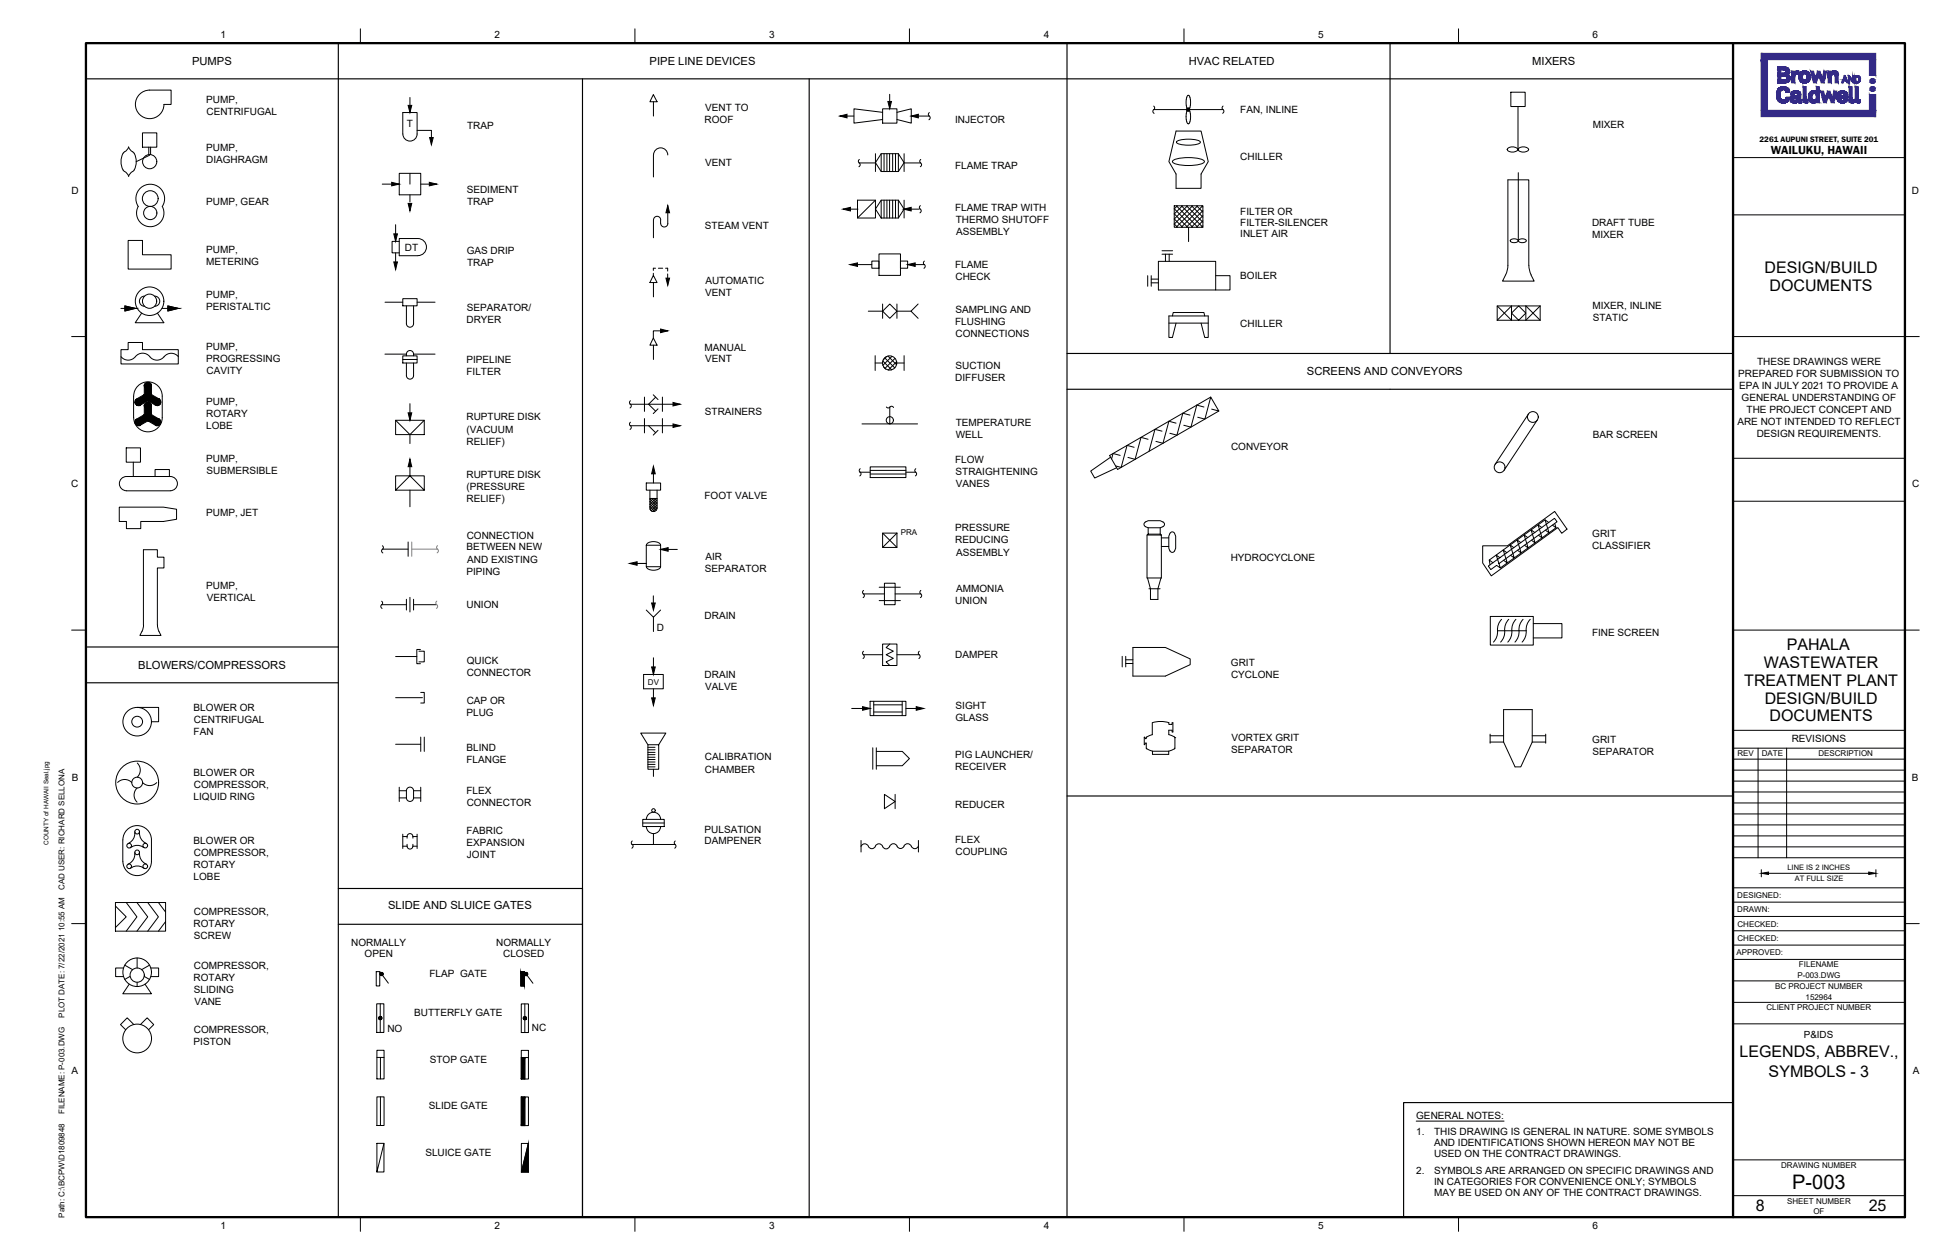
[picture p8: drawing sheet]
<svg xmlns="http://www.w3.org/2000/svg" width="864mm" height="559mm" viewBox="0 0 864 559" stroke-linecap="round" stroke-linejoin="round" font-family="sans-serif">
<defs><g id="words">
<text font-size="8.9" x="794.6" y="527.3">P-003</text>
<g font-size="7.1">
<text x="782.3" y="121.2">DESIGN/BUILD</text>
<text x="784.5" y="129">DOCUMENTS</text>
<text x="792.1" y="288.4">PAHALA</text>
<text x="782" y="296.3">WASTEWATER</text>
<text x="773.3" y="304.2">TREATMENT PLANT</text>
<text x="782.3" y="312.1">DESIGN/BUILD</text>
<text x="784.5" y="320">DOCUMENTS</text>
<text x="771.1" y="468.8">LEGENDS, ABBREV.,</text>
<text x="784.1" y="477.4">SYMBOLS - 3</text>
<text x="778.5" y="537.3">8</text>
<text x="828.5" y="537.3">25</text>
</g>
<text font-size="5.3" x="785" y="68.3">WAILUKU, HAWAII</text>
<g font-size="5">
<text x="85.1" y="28.8">PUMPS</text>
<text x="288" y="28.9">PIPE LINE DEVICES</text>
<text x="527" y="28.8">HVAC RELATED</text>
<text x="679.3" y="28.8">MIXERS</text>
<text x="579.4" y="166.5">SCREENS AND CONVEYORS</text>
<text x="61.3" y="296.6">BLOWERS/COMPRESSORS</text>
<text x="172" y="403.2">SLIDE AND SLUICE GATES</text>
</g>
<g font-size="4.4">
<text x="97.7" y="16.9">1</text>
<text x="219.3" y="16.9">2</text>
<text x="341" y="16.9">3</text>
<text x="462.7" y="16.9">4</text>
<text x="584.3" y="16.9">5</text>
<text x="706" y="16.9">6</text>
<text x="91.4" y="45.5">PUMP,</text>
<text x="91.5" y="50.9">CENTRIFUGAL</text>
<text x="312.7" y="49.1">VENT TO</text>
<text x="549.9" y="50.2">FAN, INLINE</text>
<text x="180.4" y="56.4">T</text>
<text x="207.1" y="57">TRAP</text>
<text x="312.4" y="54.5">ROOF</text>
<text x="423.4" y="54.4">INJECTOR</text>
<text x="706.1" y="56.7">MIXER</text>
<text x="91.4" y="67">PUMP,</text>
<text x="549.9" y="70.8">CHILLER</text>
<text x="91.4" y="72.3">DIAGHRAGM</text>
<text x="312.7" y="73.7">VENT</text>
<text x="423.5" y="75">FLAME TRAP</text>
<text x="31.7" y="85.9">D</text>
<text x="206.9" y="85.7">SEDIMENT</text>
<text x="847.6" y="85.9">D</text>
<text x="91.4" y="90.8">PUMP, GEAR</text>
<text x="207.1" y="91">TRAP</text>
<text x="423.5" y="93.6">FLAME TRAP WITH</text>
<text x="549.9" y="95.5">FILTER OR</text>
<text x="312.5" y="101.6">STEAM VENT</text>
<text x="423.7" y="98.9">THERMO SHUTOFF</text>
<text x="549.9" y="100.3">FILTER-SILENCER</text>
<text x="705.8" y="100.4">DRAFT TUBE</text>
<text x="423.8" y="104.2">ASSEMBLY</text>
<text x="549.9" y="105.1">INLET AIR</text>
<text x="705.8" y="105.7">MIXER</text>
<text x="91.4" y="112.2">PUMP,</text>
<text x="179.5" y="111.3">DT</text>
<text x="206.9" y="112.6">GAS DRIP</text>
<text x="91.4" y="117.6">METERING</text>
<text x="207.1" y="117.9">TRAP</text>
<text x="423.5" y="118.7">FLAME</text>
<text x="423.6" y="124">CHECK</text>
<text x="549.9" y="123.8">BOILER</text>
<text x="312.7" y="131.4">VENT</text>
<text x="312.7" y="126.2">AUTOMATIC</text>
<text x="91.4" y="132">PUMP,</text>
<text x="91.4" y="137.4">PERISTALTIC</text>
<text x="706" y="137.2">MIXER, INLINE</text>
<text x="206.8" y="143.3">DRYER</text>
<text x="206.9" y="138">SEPARATOR/</text>
<text x="423.6" y="138.9">SAMPLING AND</text>
<text x="706.1" y="142.6">STATIC</text>
<text x="423.5" y="144.2">FLUSHING</text>
<text x="423.6" y="149.5">CONNECTIONS</text>
<text x="549.9" y="144.9">CHILLER</text>
<text x="91.4" y="155.1">PUMP,</text>
<text x="312.4" y="155.4">MANUAL</text>
<text x="91.4" y="160.4">PROGRESSING</text>
<text x="206.8" y="161">PIPELINE</text>
<text x="312.7" y="160.7">VENT</text>
<text x="779" y="161.7">THESE DRAWINGS WERE</text>
<text x="91.5" y="165.7">CAVITY</text>
<text x="206.8" y="166.3">FILTER</text>
<text x="423.6" y="163.4">SUCTION</text>
<text x="770.6" y="167">PREPARED FOR SUBMISSION TO</text>
<text x="423.5" y="168.8">DIFFUSER</text>
<text x="771" y="172.4">EPA IN JULY 2021 TO PROVIDE A</text>
<text x="91.4" y="179.7">PUMP,</text>
<text x="772.1" y="177.8">GENERAL UNDERSTANDING OF</text>
<text x="91.4" y="185">ROTARY</text>
<text x="312.5" y="184.1">STRAINERS</text>
<text x="774.3" y="183.1">THE PROJECT CONCEPT AND</text>
<text x="91.4" y="190.4">LOBE</text>
<text x="206.8" y="186.5">RUPTURE DISK</text>
<text x="206.9" y="191.8">(VACUUM</text>
<text x="423.7" y="188.8">TEMPERATURE</text>
<text x="770.2" y="188.5">ARE NOT INTENDED TO REFLECT</text>
<text x="206.8" y="197.1">RELIEF)</text>
<text x="423.8" y="194.1">WELL</text>
<text x="706.1" y="194.4">BAR SCREEN</text>
<text x="778.8" y="193.8">DESIGN REQUIREMENTS.</text>
<text x="545.8" y="199.7">CONVEYOR</text>
<text x="91.4" y="205.1">PUMP,</text>
<text x="423.5" y="205.5">FLOW</text>
<text x="91.6" y="210.4">SUBMERSIBLE</text>
<text x="206.8" y="211.9">RUPTURE DISK</text>
<text x="423.6" y="210.9">STRAIGHTENING</text>
<text x="31.6" y="216.1">C</text>
<text x="206.9" y="217.2">(PRESSURE</text>
<text x="312.3" y="221.4">FOOT VALVE</text>
<text x="423.8" y="216.2">VANES</text>
<text x="847.7" y="216.1">C</text>
<text x="206.8" y="222.5">RELIEF)</text>
<text x="91.4" y="228.9">PUMP, JET</text>
<text x="206.9" y="238.8">CONNECTION</text>
<text x="423.5" y="235.7">PRESSURE</text>
<text x="705.9" y="238">GRIT</text>
<text x="206.8" y="244.1">BETWEEN NEW</text>
<text x="423.5" y="241">REDUCING</text>
<text x="705.9" y="243.3">CLASSIFIER</text>
<text x="207.1" y="249.5">AND EXISTING</text>
<text x="312.7" y="248.3">AIR</text>
<text x="423.8" y="246.4">ASSEMBLY</text>
<text x="545.6" y="248.8">HYDROCYCLONE</text>
<text x="206.8" y="254.8">PIPING</text>
<text x="312.5" y="253.7">SEPARATOR</text>
<text x="91.4" y="261.4">PUMP,</text>
<text x="423.8" y="262.7">AMMONIA</text>
<text x="91.7" y="266.7">VERTICAL</text>
<text x="206.8" y="269.8">UNION</text>
<text x="423.5" y="268">UNION</text>
<text x="312.4" y="274.5">DRAIN</text>
<text x="291.3" y="279.8">D</text>
<text x="705.8" y="282">FINE SCREEN</text>
<text x="423.5" y="292">DAMPER</text>
<text x="206.9" y="299.8">CONNECTOR</text>
<text x="207" y="294.4">QUICK</text>
<text x="545.7" y="295.2">GRIT</text>
<text x="312.4" y="300.7">DRAIN</text>
<text x="312.7" y="306">VALVE</text>
<text x="545.8" y="300.5">CYCLONE</text>
<text x="85.9" y="315.4">BLOWER OR</text>
<text x="206.8" y="317.8">PLUG</text>
<text x="206.9" y="312.4">CAP OR</text>
<text x="423.6" y="314.2">SIGHT</text>
<text x="86" y="320.7">CENTRIFUGAL</text>
<text x="423.6" y="319.6">GLASS</text>
<text x="85.8" y="326">FAN</text>
<text x="545.9" y="328.5">VORTEX GRIT</text>
<text x="705.9" y="329.4">GRIT</text>
<text x="794.3" y="329.3">REVISIONS</text>
<text x="206.8" y="333">BLIND</text>
<text x="423.5" y="336">PIG LAUNCHER/</text>
<text x="545.8" y="333.8">SEPARATOR</text>
<text x="706" y="334.7">SEPARATOR</text>
<text x="206.8" y="338.3">FLANGE</text>
<text x="312.5" y="337.3">CALIBRATION</text>
<text x="423.5" y="341.3">RECEIVER</text>
<text x="31.9" y="346.2">B</text>
<text x="85.9" y="344">BLOWER OR</text>
<text x="312.5" y="342.6">CHAMBER</text>
<text x="847.6" y="346.2">B</text>
<text x="86" y="349.3">COMPRESSOR,</text>
<text x="206.8" y="352.3">FLEX</text>
<text x="85.9" y="354.7">LIQUID RING</text>
<text x="206.9" y="357.6">CONNECTOR</text>
<text x="423.5" y="358.4">REDUCER</text>
<text x="206.8" y="369.8">FABRIC</text>
<text x="312.4" y="369.2">PULSATION</text>
<text x="85.9" y="374.1">BLOWER OR</text>
<text x="206.8" y="375.2">EXPANSION</text>
<text x="312.4" y="374.5">DAMPENER</text>
<text x="423.5" y="373.7">FLEX</text>
<text x="86" y="379.5">COMPRESSOR,</text>
<text x="207" y="380.5">JOINT</text>
<text x="423.6" y="379.1">COUPLING</text>
<text x="85.9" y="384.8">ROTARY</text>
<text x="85.9" y="390.1">LOBE</text>
<text x="86" y="405.8">COMPRESSOR,</text>
<text x="85.9" y="411.2">ROTARY</text>
<text x="86" y="416.6">SCREW</text>
<text x="155.7" y="419.5">NORMALLY</text>
<text x="220" y="419.5">NORMALLY</text>
<text x="161.6" y="424.3">OPEN</text>
<text x="223.1" y="424.3">CLOSED</text>
<text x="86" y="429.7">COMPRESSOR,</text>
<text x="85.9" y="435">ROTARY</text>
<text x="190.4" y="433.3">FLAP GATE</text>
<text x="86" y="440.4">SLIDING</text>
<text x="86.2" y="445.6">VANE</text>
<text x="183.6" y="450.7">BUTTERFLY GATE</text>
<text x="86" y="458.3">COMPRESSOR,</text>
<text x="171.7" y="457.9">NO</text>
<text x="235.8" y="457.1">NC</text>
<text x="799.7" y="460.2">P&amp;IDS</text>
<text x="85.9" y="463.6">PISTON</text>
<text x="190.5" y="471.3">STOP GATE</text>
<text x="31.7" y="476.4">A</text>
<text x="847.9" y="476.4">A</text>
<text x="190.2" y="492">SLIDE GATE</text>
<text x="627.8" y="496.3">GENERAL NOTES:</text>
<text x="627.8" y="503.4">1.</text>
<text x="635.8" y="503.4">THIS DRAWING IS GENERAL IN NATURE. SOME SYMBOLS</text>
<text x="635.8" y="508.2">AND IDENTIFICATIONS SHOWN HEREON MAY NOT BE</text>
<text x="188.6" y="512.6">SLUICE GATE</text>
<text x="635.8" y="513">USED ON THE CONTRACT DRAWINGS.</text>
<text x="627.8" y="520.9">2.</text>
<text x="635.8" y="520.9">SYMBOLS ARE ARRANGED ON SPECIFIC DRAWINGS AND</text>
<text x="635.8" y="525.7">IN CATEGORIES FOR CONVENIENCE ONLY; SYMBOLS</text>
<text x="635.8" y="530.4">MAY BE USED ON ANY OF THE CONTRACT DRAWINGS.</text>
<text x="97.7" y="545.2">1</text>
<text x="219.3" y="545.2">2</text>
<text x="341" y="545.1">3</text>
<text x="462.7" y="545.2">4</text>
<text x="584.3" y="545.1">5</text>
<text x="706" y="545.1">6</text>
</g>
<text font-size="3.6" x="780.1" y="62.8">2261 AUPUNI STREET, SUITE 201</text>
<g font-size="3.5">
<text x="399.4" y="237.4">PRA</text>
<text x="287.2" y="303.6">DV</text>
<text x="770.2" y="335.4">REV</text>
<text x="781" y="335.4">DATE</text>
<text x="806.2" y="335.4">DESCRIPTION</text>
<text x="28.6" y="394.8" transform="rotate(-90 28.6 394.8)">CAD USER: RICHARD SELLONA</text>
<text x="770.2" y="398.3">DESIGNED:</text>
<text x="770.2" y="404.6">DRAWN:</text>
<text x="770.3" y="411">CHECKED:</text>
<text x="770.3" y="417.3">CHECKED:</text>
<text x="769.8" y="423.7">APPROVED:</text>
<text x="797.5" y="428.8">FILENAME</text>
<text x="796.8" y="433.9">P-003.DWG</text>
<text x="787" y="438.4">BC PROJECT NUMBER</text>
<text x="800.5" y="443.4">152964</text>
<text x="783.1" y="447.8">CLIENT PROJECT NUMBER</text>
<text x="28.6" y="451.4" transform="rotate(-90 28.6 451.4)">PLOT DATE: 7/22/2021 10:55 AM</text>
<text x="28.6" y="494.2" transform="rotate(-90 28.6 494.2)">FILENAME: P-003.DWG</text>
<text x="789.6" y="517.9">DRAWING NUMBER</text>
<text x="792.3" y="533.8">SHEET NUMBER</text>
<text x="28.6" y="540" transform="rotate(-90 28.6 540)">Path: C:\BCPW\D1809848</text>
<text x="803.9" y="538.6">OF</text>
</g>
<g font-size="3.3">
<text x="792.4" y="385.8">LINE IS 2 INCHES</text>
<text x="795.7" y="390.9">AT FULL SIZE</text>
</g>
<text font-size="2.8" x="21.5" y="374.7" transform="rotate(-90 21.5 374.7)">COUNTY of HAWAII Seal.jpg</text>
</g></defs>
<path d="M38.1 19.1h806.4v520.7h-806.4zM768.3 19.1v520.7" fill="none" stroke="#000" stroke-width="1"/>
<g fill="none" stroke="#000" stroke-width=".44">
<path d="M159.8 12.8v6.3M281.5 12.8v6.3M403.2 12.8v6.3M524.9 12.8v6.3M646.6 12.8v6.3M61.9 41.8l1.5-1.1 1.9-.7h10.6v6.3h-3.2a6.3 6.3 0 0 1-8.8 5.8 6.3 6.3 0 0 1-2-10.3zM63.2 58.9h6.3v6.4h-6.3zM178.6 49.9h6.3v9.5a3.2 3.2 0 0 1-3.2 3.2 3.2 3.2 0 0 1-3.1-3.2zM181.7 43.2v6.7M184.9 57.8h6.4v6.4M289.6 42l1.7 3.1h-3.2zM289.7 45.1v6.4"/>
<path d="M372.3 51.5h6.2M391.3 48.3h6.3v6.3h-6.3zM391.3 49.8l-12.7-1.5v6.3l12.7-1.6M394.4 41.8v6.4M397.6 49.8l6.4-1.5v6.3l-6.4-1.6M411.9 51.4a.99 .99 0 0 1-.1 1.7M412 49.9l-.4 .8 .3 .8h-8M511.4 47.1l.5 .7-.3 .8M521.4 58.1h11.1l3.1 13.6-3.1 5.5v6.3h-11.1v-6.3l-3.2-5.5zM527.7 50.4v-.3a1.1 1.1 0 0 0-1.2-1.4 6 6 0 0 0 .3 6.2l.6-.6 .3-1.2M527.7 44.1v-.3a1.12 1.12 0 0 0-1.2-1.4 6 6 0 0 0 .3 6.2l.6-.7 .3-1.2M527.7 50.5v2.6"/>
<path d="M527.7 44.1v2.6M542.2 48.5a.99 .99 0 0 1-.2 1.7M542.2 47.1l-.4 .7 .3 .8h-30.6a.99 .99 0 0 0 .2 1.7M669.8 40.9h6.3v6.3h-6.3zM673 47.2v19.1M55.2 67.3a6.7 6.7 0 0 0 0 8.8M55.3 76.1l1.1 .9 .6 1.2M57 65.2l.7 1.2 1.1 .9M57 65.2l-.6 1.2-1.1 .9M58.8 76.1l-1.1 .9-.7 1.2M58.8 67.3a6.7 6.7 0 0 1 0 8.8M66 65.3v3.3"/>
<path d="M66.3 68.8l-5.9 2.9M66.8 65.3v3.3M177 76.9h9.5v9.5h-9.5zM181.7 76.9v4.8M296 68.7a3.2 3.2 0 0 0-3.1-3.1 3.2 3.2 0 0 0-3.2 3.1v9.8M381 70.7l-.5 .8 .4 .7M388.1 72.3l-7.2-.1a.99 .99 0 0 1-.1 1.7M388.1 68.2v7.9M390.7 68.2v7.9M390.7 68.2h7.6l2.5 3.9-2.5 4h-7.6l-2.6-4zM391.9 68.2v7.9M393.2 68.2v7.9"/>
<path d="M394.4 68.2v7.9M395.7 68.2v7.9M397 68.2v7.9M398.3 68.2v7.9M400.8 72.3h7.3M400.8 68.2v7.9M408.1 72.2a.99 .99 0 0 1-.1 1.7M408.2 70.7l-.4 .8 .3 .7M519.9 71.3a18 18 0 0 1 12.4-.8l1.2 .5 .5 .6a6.9 6.9 0 0 1-5.9 1.8 14.3 14.3 0 0 1-8.2-1.4zM521.7 62.8a13.3 13.3 0 0 1 10.4 0l.1 .3a6.4 6.4 0 0 1-5.3 1.3 6.4 6.4 0 0 1-5.4-1.3zM668.1 66.3a2.99 2.99 0 0 1 4.8 0 2.97 2.97 0 0 1-4.7 0M673.1 76.6v30.1"/>
<path d="M673.2 65.8a3.1 3.1 0 0 1 4.5 .5 2.96 2.96 0 0 1-4.7 0zM768.3 69.9h76.2M62.4 83.3a6.3 6.3 0 0 1 8.4 0 6.3 6.3 0 0 1 1.1 8.2 6.1 6.1 0 0 1-5.3 9 6.1 6.1 0 0 1-5.3-9 6.3 6.3 0 0 1 1.1-8.2zM169.5 81.7h7.5M175.4 99.7v7.4M181.7 86.4v3.2M186.5 81.7h7.1M292.9 97.5v1.6M292.9 97.5a1.59 1.59 0 0 0-1.6-1.6 1.59 1.59 0 0 0-1.6 1.6v8M296 91.2l.1 7.9a1.59 1.59 0 0 1-1.6 1.6 1.59 1.59 0 0 1-1.6-1.6M375.1 92.8h5.3M380.2 88.8h7.9v7.9h-7.9z"/>
<path d="M388.1 88.8l-7.9 7.9M390.7 88.8h7.6l2.5 3.9-2.5 4h-7.6l-2.6-4zM390.7 88.8v7.9M391.9 88.8v7.9M393.2 88.8v7.9M394.4 88.8v7.9M395.7 88.8v7.9M397 88.8v7.9M398.3 88.8v7.9M400.6 92.8h6.9M400.8 88.8v7.9M408 92.7a.99 .99 0 0 1-.2 1.7"/>
<path d="M408 91.2l-.4 .7 .3 .8M520.6 92.6l8.2 8.2M520.6 97.1l3.7 3.7M520.6 99.3l1.5 1.5M520.6 91.3h12.7v9.5h-12.7zM521.5 91.3l9.5 9.5M522 91.3l-1.4 1.4M523.7 91.3l9.6 9.5M524.2 91.3l-3.6 3.6 5.9 5.9M526 91.3l7.3 7.3M526.5 91.3l-5.9 5.9M528.2 91.3l5.1 5"/>
<path d="M528.7 91.3l-8.1 8.1M530.5 91.3l2.8 2.8M530.9 91.3l-9.5 9.5M532.7 91.3l.6 .5M533.2 91.3l-9.5 9.5M533.3 97.9l-2.9 2.9M533.3 95.7l-5.1 5.1M533.3 93.4l-7.4 7.4M768.3 95.3h76.2M56.8 106.6h6.4v6.4h12.7v6.3h-19.1zM175.4 112.1v7.4M177 107.1h-3.2v5h3.2"/>
<path d="M185.3 105.8h-8.3v7.6h8.3M185.3 105.8a3.8 3.8 0 0 1 3.8 3.8 3.8 3.8 0 0 1-3.8 3.8M290.6 119h-1v.9M291.9 119h1.9M295.1 119h.9v1.2M376.8 117.3h9.7M386.5 115.8h3.2v3.2h-3.2zM389.7 112.6h9.5v9.5h-9.5zM399.2 115.8h3.2v3.2h-3.2zM409.7 117.3a.99 .99 0 0 1-.1 1.7M409.8 115.8l-.4 .7 .3 .8h-7.3M513.5 115.9h25.4v12.7h-25.4z"/>
<path d="M515.2 112.7h4.7M515.2 111.2h4.7M516.7 112.7v3.2M518.3 112.7v3.2M526.9 100.8v6.3M533.3 100.2l-.7 .6M669.7 106.4a2.44 2.44 0 0 1 3.4 .4 2.2 2.2 0 0 1-3.6 0zM673.3 106.4a2.46 2.46 0 0 1 3.4 .4 2.29 2.29 0 0 1-3.6 0zM677.8 117.7v-37.9h-9.3v37.9l-.3 2.4-.7 1.8M677.8 117.7l.3 2.4 .7 1.8M53.6 136.8h7.2M55.4 135.7l4.5 1.1-4.5 1.1z"/>
<path d="M62.8 138.9l-2.9 4.2h12.7l-2.8-4.2M64.1 131.3a2.26 2.26 0 0 0-2.3 2.3 2.26 2.26 0 0 0 2.3 2.2M68.6 131.3a2.26 2.26 0 0 1 2.2 2.3 2.26 2.26 0 0 1-2.2 2.2M71.8 136.8h7.2l-4.6 1.1v-2.2l4.6 1.1M170.7 134h7.9M178.6 132.5h6.3v3.1h-6.3zM180.2 135.6v7.9a1.59 1.59 0 0 0 1.6 1.6 1.59 1.59 0 0 0 1.5-1.6v-7.9M184.9 134h8M289.6 122.1l1.7 3.2h-3.2zM289.6 121.2v.9M289.7 125.3v6.4M296 121.5v1.9"/>
<path d="M296 124.7v1.2M384.9 138h6.4M391.3 138l3.2-3.2 3.1 3.2-3.1 3.2zM391.3 134.8v6.4M397.6 138h6.3M397.6 134.8v6.4M407 134.8l-3.1 3.2 3.1 3.2M508.8 122.3v4.7M510.4 122.3v4.7M510.4 123.8h3.1M510.4 125.4h3.1M538.9 122.3h6.4v6.3h-6.4"/>
<path d="M663.7 135.7l6.4 6.3v-6.3l-6.4 6.3M667.5 121.9l-1.4 2.8h14l-1.4-2.8M670.1 138.9l3.2-3.2 3.1 3.2-3.1 3.1zM682.8 135.7h-19.1v6.3M682.8 135.7l-6.4 6.3v-6.3l6.4 6.3M682.8 135.7v6.3M31.8 149.3h6.3M53.6 155.1h3.2v-3.2h6.4v3.2h15.8v6.3h-25.4zM53.7 158.2a4 4 0 0 0 6.3 0M60 158.2a4.2 4.2 0 0 1 6.8 .4 4.5 4.5 0 0 0 6.8-1.2 4 4 0 0 1 5.5 .8M170.6 157.1h9.6M178.6 157.8h6.3v3.2h-6.3z"/>
<path d="M178.6 159.4h6.3M180.2 157.1v.7M180.2 157a1.59 1.59 0 0 1 1.6-1.6 1.59 1.59 0 0 1 1.5 1.6M183.3 157.1h9.6M183.3 157.1v.7M289.6 149.9l1.7 3.2h-3.2zM289.7 153.1v6.3M296 146.7h-6.4v3.2M388 157.7v6.6M392.2 158.7l4.5 4.5M393.1 158.1l-1.6 1.6M393.7 157.9l3.8 3.9"/>
<path d="M395.4 158l-4 4.1M396.8 158.9l-4.5 4.5M400.8 157.7v6.6M518.2 143.3h17.4M519.8 140.1l.3-1.5h13.6l.4 1.5M521.4 143.3l-1.6 6.3h-1.6v-9.5h17.4v9.5h-1.5l-1.6-6.3M663.7 142h19.1M768.3 149.3h82.6M59.2 175.7v9.5M59.3 175.7a6.3 6.3 0 0 1 6.3-6.4 6.3 6.3 0 0 1 6.3 6.4v9.5a6.3 6.3 0 0 1-6.3 6.3 6.3 6.3 0 0 1-6.3-6.3M181.7 179v7.4M183.3 161v5.6a1.59 1.59 0 0 1-1.5 1.5 1.59 1.59 0 0 1-1.6-1.5v-5.6"/>
<path d="M279.4 179.3h22.1M279.5 177.7a1.07 1.07 0 0 0 .3 1.9v.8l-.5 .5M285.7 176.1v6.4M289.6 175.1l2.1 2.1M290.7 176.1l-3.2 3.2 3.2 3.1M293.7 176.1v6.4M388 161h3.2M391.4 160.1l3.9 3.9M391.7 162.7l1 1M397.5 160.4l-3.7 3.7M397.6 161h3.2M536.7 176.1l-44.8 25.9 3.6 6.2 44.8-25.9"/>
<path d="M56 198.6h6.3v6.4h-6.3zM175.4 186.4l6.3 6.3 6.4-6.3M175.4 186.4h12.7v6.3h-12.7zM181.7 192.7v4M279.4 188.8h22.1M279.5 187.3a1.07 1.07 0 0 0 .3 1.8v.8l-.5 .5M285.7 185.6v6.4M287.5 188.8l3.2 3.1M291.7 181.3l-2.1 2.1M291.7 190.8l-2.1 2.2M293.7 185.6v6.4M382.1 188h24.7"/>
<path d="M393 180.5a1.09 1.09 0 0 0 1.8-.2l.8-.1 .5 .5M394.5 180.6v7.4M502.8 198.4l-3.1-.9-2.7 9.8-2.4-.7M509 194.8l-3.2-.8-2.6 9.7-3.2-.8M515.2 191.2l-3.2-.8-2.6 9.8M521.4 187.7l-3.2-.9-2.6 9.8-3.2-.9M527.6 184.1l-3.2-.8-2.6 9.7-3.2-.8M533.7 180.5l-3.1-.8-2.6 9.7-3.2-.8M537.2 181.4l3.1 .9-3.6-6.2-2.5 9.8-3.2-.9M677.6 183.6l-14.8 22.4M681.5 186.3l-14.7 22.3M53.8 212.3l1-.7 1.2-.3h19.5a3.2 3.2 0 0 1 3.2 3.2 3.2 3.2 0 0 1-3.2 3.1h-19.4a3.2 3.2 0 0 1-2.9-1.9 3.2 3.2 0 0 1 .6-3.4z"/>
<path d="M59.1 205v6.3M68.7 211.3v-3.1h6.4v3.1M175.4 217.4l6.3-6.4 6.4 6.4v-6.4h-12.7v6.4h12.7M181.7 203.6v7.4M181.7 217.4v7.3M286.5 214.2h6.4v3.2h-6.4zM288.1 217.4v7.9a1.59 1.59 0 0 0 1.6 1.6 1.59 1.59 0 0 0 1.6-1.6v-7.9M289.7 206.8v7.4M381.3 209.4h4.5M381.4 207.9a1.07 1.07 0 0 0 .2 1.8l.1 .8-.5 .6M385.8 207.1h15.8v4.7h-15.8zM385.8 210.2h15.8"/>
<path d="M385.8 208.6h15.8M401.6 209.4h4.3M405.9 209.3a.99 .99 0 0 1-.1 1.8M406 207.9l-.4 .7 .3 .8M492.3 202.8l-8.8 6.1 1.8 3.1 9.7-4.6M496.6 202l-3.2-.9-.6 2.4M768.3 203.2h76.2M52.9 224.9h19.6l5.8 .9v4.5l-5.8 1h-10.1v3.1h-6.4v-3.1h-3.1zM288.1 223.6l2.8 2.8M288.1 224.7l2.1 2.1M288.1 221.3l3.2 3.2M288.1 222.4l3.2 3.2"/>
<path d="M288.1 221.1h3.2M288.2 225.9l.9 .9M288.5 221.1l-.4 .3M289 221.1l2.3 2.3M289.6 221.1l-1.5 1.5M290.1 221.1l1.2 1.1M290.7 221.1l-2.6 2.6M291.3 221.1h.1M291.3 225l-1.9 1.9M291.3 222.8l-3.1 3M291.3 223.9l-2.6 2.6M291.3 221.7l-3.2 3.1"/>
<path d="M391.3 236.4h6.3v6.4h-6.3zM391.3 236.4l6.3 6.4M397.6 236.4l-6.3 6.4M507.8 233.6l1.2 .5h5.4l1.1-.5M507.8 231.5l1.2-.6h5.4l1.1 .6M507.9 231.5a1.12 1.12 0 0 0-.7 1 1.12 1.12 0 0 0 .7 1.1M508.5 237.3h6.4v19h-6.4zM509 234.1v2.8l-.4 .4 .4-.4h5.4v-2.8M514.7 237.3l-.3-.4 .3 .4M514.9 238.5h3.3M515.5 231.5a1.12 1.12 0 0 1 .8 1 1.12 1.12 0 0 1-.8 1.1M518.6 236.6l-.4 1.2v5.3l.4 1.2"/>
<path d="M518.7 236.6a1.12 1.12 0 0 1 1-.7 1.12 1.12 0 0 1 1.1 .7l.4 1.2v5.3l-.5 1.2a1.13 1.13 0 0 1-1 .7 1.13 1.13 0 0 1-1-.7M677.3 238.4l-1.6-1.2 1.8 5.8-1.6-1.1M680.5 236.2l-1.7-1.2 1.8 5.7-1.7-1.1M683.6 234l-1.7-1.2 1.7 5.7-1.6-1.1M685 230.5l-24.8 17.9 1.7 1.2M686.6 231.7l-1.6-1.2 1.7 5.8-1.5-1.1M689.3 232.2l.5 1.9-1.5-1.2M689.8 234.1l-24.7 17.8M768.3 222.3h76.2M169.5 242l.5 .8-.4 .8M180.9 243.5h-11.3a.99 .99 0 0 0 .1 1.7M180.9 240.4v6.3"/>
<path d="M279.1 249.9h7.4M286.5 241.8h6.4v9.5h-6.4zM286.6 251.3a4 4 0 0 0 5.6 1l.7-1M286.6 241.8a4 4 0 0 1 5.6-1l.7 1M292.9 243.7h7.4M392.1 258.7h4.7v9.5h-4.7zM508.7 256.3l1.3 4.8v4.8h3.3v-4.8l1.4-4.8M514.9 242.4h3.3M657.3 242.1h11l20.9-15.3 5.5 7.9-2.3 1.8-1.8-2.5-29.5 21.4-3.8-5.7zM660.2 248.4l.4 2.1M665 247.4l-1.7-1.2 1.8 5.7-1.6-1.2-2.6 1.9-1.1-1.6 29.3-21.1 1.2 1.5-25.8 18.6M668 245.1l-1.6-1.2 1.8 5.8-1.6-1.2"/>
<path d="M671.2 242.9l-1.7-1.2 1.8 5.7-1.6-1.1M674.2 240.7l-1.6-1.2 1.8 5.7-1.6-1.1M31.8 279.4h6.3M69.8 277.2l.3 1.9 1.3 2.7h-9.4l1.2-2.2 .4-1.9v-33.9h6.2v3.3h2.9v4.8h-2.9v25.3M169.2 266.6l.4 .8-.3 .8h10.9M169.3 268.1a.99 .99 0 0 0 .1 1.7M180.2 265.8v4.8M181.7 264.9v6.5M183.3 265.8v4.8M183.3 268.2h10.2M286.5 270.6l3.2 3.1 3.2-3.1M289.6 264.2v3.9"/>
<path d="M289.7 273.7v6.4M382.7 263.4h9.4M382.8 263.3a.99 .99 0 0 1-.2 1.7M382.8 261.9l-.4 .7 .3 .8M389.8 266.4h9.4M389.8 260.4h9.4M396.8 263.4h11.3M408.2 263.3a.99 .99 0 0 1-.2 1.7M408.2 261.9l-.4 .7 .3 .8M509.4 261.1h4.9M660.7 273.4h19v12.7h-19zM663.9 279.7h12.7"/>
<path d="M663.9 279.7a6.5 6.5 0 0 1-1.8 5.1M665.7 274.7a6.5 6.5 0 0 0-1.8 5M668.9 274.7a7.7 7.7 0 0 0-1.9 6.4l-.5 2-1.2 1.7M672 274.7a7.7 7.7 0 0 0-1.8 6.4l-.6 2-1.2 1.7M675.2 274.7a7.7 7.7 0 0 0-1.8 6.4l-.6 2-1.2 1.7M678.4 274.7a7.7 7.7 0 0 0-1.8 6.4l-.6 2-1.2 1.7M679.7 276.6h12.7v6.3h-12.7M768.3 279.4h82.6M175.4 291.2h9.4M185.7 288.8h2.4v4.7h-2.4M186.4 288h-1.6v6.3h1.6M285.3 299.1h8.7v6.4h-8.7z"/>
<path d="M289.7 291.7v7.4M382.7 290.4h8.6M382.7 290.3a.99 .99 0 0 1-.1 1.7M382.8 288.8l-.4 .8 .3 .7M391.3 285.6h6.3v9.5h-6.3zM394.5 285.6l-1.6 1.6 3.1 1.6-3.1 1.6 3.1 1.6-3.1 1.5 1.6 1.6M407.5 290.3a.99 .99 0 0 1-.1 1.7M407.6 288.8l-.5 .8 .4 .7-9.9 .1M497.5 291.1v4.7M499.1 291.1v4.7M499.1 292.6h3.1M499.1 294.3h3.1"/>
<path d="M502.2 287.1h14.4l11 5.1v2.6l-11 5h-14.4zM60.8 313.7h9.5v6.4h-3.2M175.4 309.4h11.9M186.5 307.1h1.6v4.7h-1.6M289.7 305.5v7.3M377.6 314.2h8.1M385.7 311h15.9v6.4h-15.9zM387.3 315.8h12.7M387.3 311v6.4M387.4 312.6h12.6M400 311v6.4M401.6 314.2h4.8"/>
<path d="M60.9 338.4a4.3 4.3 0 0 1-.1 6.3M175.4 330.1h11.1M186.5 326.9v6.3M188.1 326.9v6.3M287.2 330.3l-3.1-5.2h11.1l-3.2 5.2M287.2 330.3h4.8v10.9h-4.8zM287.2 339h3.2M287.2 337.9h3.2M287.2 336.8h3.2M287.2 335.8h3.2M287.2 334.7h3.2M287.2 333.7h3.2"/>
<path d="M287.2 332.5h3.2M287.2 331.4h3.2M386.9 331.6v9.6M388.5 333.2h11.5l3.2 3.2-3.2 3.2h-11.5M388.5 331.6v9.6M508.4 332.1l2.5 1M510.9 325.8a2.99 2.99 0 0 0-2.7 1.8h-.6v-.7h-.3v3.3h.3v-.6h.6l.2 2.5M510.9 333.2h7.2M510.9 333.2v1.4h7.2v-1.4M518.2 320.5v.8h1.4v-.8h.4v4.1h-.4v-.7h-1.4v1.9M518.2 325.8l2.6 1.3M518.2 320.5a12.7 12.7 0 0 0-7.3 0l-.1 5.3"/>
<path d="M520.7 332.1l-2.6 1M520.8 331.8v.1M520.8 331.8l-.1 .3M520.9 327.2v4.6M660.6 325.6v4M660.6 329.1h6M660.6 326.3h6M666.6 329.1l5.1 11h2.5l5.1-11M679.3 329.1v-14.4h-12.7v14.4M679.3 329.1h5.9M679.3 326.3h5.9M685.2 325.6v4"/>
<path d="M768.3 331.8h76.2M768.3 323.9h76.2M768.3 336.7h76.2M779.4 331.8v48.6M792.1 331.8v48.6M52.1 347a4.3 4.3 0 0 1 6.3 .1M60.8 349.5a4.3 4.3 0 0 0 0 6.2M63.2 347a4.3 4.3 0 0 0 6.3 .1M177 353.9h3.2M177 350.7h3.2M177 349.1v6.4M180.2 353.8a1.59 1.59 0 0 0 1.6 1.6 1.59 1.59 0 0 0 1.5-1.6"/>
<path d="M180.2 350.7v3.2M180.2 350.7a1.59 1.59 0 0 1 1.6-1.6 1.59 1.59 0 0 1 1.5 1.6M183.3 350.7v3.2M183.3 353.9h3.2M183.3 350.7h3.2M186.5 349.1v6.4M287.2 340.1h3.2M289.7 341.2v3.1M392.1 352.3l4.7 3.2-4.7 3.1zM396.8 352.3v6.3M768.3 356.1h76.2M768.3 351.2h76.2"/>
<path d="M768.3 346.4h76.2M768.3 341.5h76.2M54.4 372.5v9.5M54.5 372.5a6.3 6.3 0 0 1 6.3-6.4 6.3 6.3 0 0 1 6.3 6.4v9.5a6.3 6.3 0 0 1-6.3 6.3 6.3 6.3 0 0 1-6.3-6.3M57.4 373.8l-.7 .4M58.5 375.5l-.8 .5M58.5 375.5l2-.6 2.7 .6M59.8 368.9a4.9 4.9 0 0 1-2.4 4.9M59.8 378a5.1 5.1 0 0 1-3.1 5.3M61.8 368.9a5.1 5.1 0 0 0 2.4 4.8M61.8 378a5.1 5.1 0 0 0 2.4 4.9M63.2 375.5l.7 .4"/>
<path d="M64.2 373.8l.7 .3M178.6 370v6.3M178.6 375.3h1.9M178.6 371h1.9v.7M180.5 375.3a1.29 1.29 0 0 0 1.3 1.3 1.29 1.29 0 0 0 1.2-1.3M180.5 371a1.29 1.29 0 0 1 1.3-1.3 1.29 1.29 0 0 1 1.2 1.3M180.5 374.4v.9M183 375.3h1.9M183 374.4v.9M184.9 370v6.3M184.9 371h-1.9v.7M280.2 374.4a.99 .99 0 0 1-.1 1.8"/>
<path d="M280.3 373l-.4 .7 .3 .8h19M284.9 363.4h9.6v3.2h-9.6zM284.9 365h9.6M286.6 366.5a3.2 3.2 0 0 0 3.1 3.2 3.2 3.2 0 0 0 3.2-3.2M286.6 363.4a3.2 3.2 0 0 1 3.1-3.2 3.2 3.2 0 0 1 3.2 3.2M289.7 369.7v4.8M299.3 374.4a.99 .99 0 0 1-.2 1.8M299.4 373l-.5 .7 .4 .8M381.7 372.7v5.2M385 375.3a1.76 1.76 0 0 0-1.7-1.1 1.76 1.76 0 0 0-1.6 1.2M385 375.4a1.67 1.67 0 0 0 1.5 1 1.67 1.67 0 0 0 1.6-1M388 375.3a1.81 1.81 0 0 1 1.9-1.1 1.81 1.81 0 0 1 1.6 1.6 1.63 1.63 0 0 0 1.6 .7 1.63 1.63 0 0 0 1.3-1.2"/>
<path d="M404 375.3a1.79 1.79 0 0 0-1.8-1.1 1.79 1.79 0 0 0-1.6 1.4 1.73 1.73 0 0 1-1.8 .6 1.73 1.73 0 0 1-1.3-1.3 1.76 1.76 0 0 0-3.1 .4M407.1 375.2a1.63 1.63 0 0 1-1.5 1.2 1.63 1.63 0 0 1-1.6-1.1M407.2 372.7v5.2M768.3 370.7h76.2M768.3 375.6h76.2M768.3 365.8h76.2M768.3 361h76.2M58.5 384.7l-.8 .4M58.5 384.7l2.7-.6 2 .6M63.2 384.7l.7 .4M64.2 382.9l.7 .4M768.3 380.4h76.2"/>
<path d="M768.3 393.7h76.2M780.8 385.7v3.2M784 387.3h44.5M831.6 385.7v3.2M31.8 409.6h6.3M51.2 400.3h22.2v12.7h-22.2zM51.2 401.8l4.8 4.8-4.8 4.8M56 400.3l4.7 6.3-4.7 6.4M60.7 400.3l4.8 6.3-4.8 6.4M65.5 400.3l4.7 6.3-4.7 6.4M70.2 400.3l3.2 4.2M73.4 408.7l-3.2 4.3"/>
<path d="M768.3 419.1h76.2M768.3 406.4h76.2M768.3 412.8h76.2M768.3 400.1h76.2M844.5 409.6h6.4M54.7 429.3h-3.4v3.8h3.4M55.3 428l3.5 2M57.3 436.5l-2.9 4.2h12.7l-2.8-4.2M57.7 433l-2.4 1.4M60.8 424.9v4.4M60.8 435.7v1.9M63.9 433l2.4 1.4"/>
<path d="M66.3 428l-3.5 2M66.8 429.3h3.5v3.8h-3.5M166.8 430.9h1.6v6.4h-1.6zM168.4 430.9l3.8 5.1M230.9 431h1.6v6.3h-1.6zM232.5 431l3.8 5.1M768.3 425.5h76.2M768.3 435h76.2M59.4 454.4l-3-3-3 3 2.3 2.3M62.2 454.4l3-3 3 3-2.3 2.3M167 445.2h3.2v12.7h-3.2zM168.6 445.2v12.7"/>
<path d="M231.1 445.2h3.2v12.7h-3.2zM232.7 445.2v12.7M768.3 444.5h76.2M768.3 454.1h76.2M167.1 465.8h3.2v12.7h-3.2zM167.1 469h3.2M168.7 469v9.5M231.1 465.8h3.2v12.7h-3.2zM231.1 469h3.2M232.7 469v9.5M167.1 486.5h3.2v12.7h-3.2zM168.7 486.5v12.7"/>
<path d="M231.1 486.5h3.2v12.7h-3.2zM232.7 486.5v12.7M627.8 497.2h39M167.1 507.1h3.1l-3.1 12.7zM170.2 507.1v12.7h-3.1M231.1 507.1h3.1v12.7h-3.1zM234.2 507.1l-3.1 12.7M768.3 514.4h76.2M159.8 539.8v6.3M281.5 539.8v6.3M403.2 539.8v6.3M524.9 539.8v6.3"/>
<path d="M646.6 539.8v6.3M768.3 530.3h76.2"/>
<circle cx="66.4" cy="71.7" r="3.2"/>
<circle cx="66.6" cy="88.1" r="3.5"/>
<circle cx="66.6" cy="94.5" r="2.94"/>
<circle cx="66.3" cy="133.6" r="6.3"/>
<circle cx="66.3" cy="133.6" r="3.2"/>
<circle cx="394.4" cy="161" r="3.2"/>
<circle cx="394.5" cy="186.4" r="1.59"/>
<circle cx="679.6" cy="184.9" r="2.39"/>
<circle cx="664.8" cy="207.2" r="2.39"/>
<circle cx="60.8" cy="320.1" r="6.3"/>
<circle cx="60.8" cy="320.1" r="2.39"/>
<circle cx="60.8" cy="347.1" r="9.5"/>
<circle cx="60.8" cy="347.1" r="2.39"/>
<circle cx="289.7" cy="359.4" r=".78"/>
<circle cx="57.3" cy="375.1" r="1.04"/>
<circle cx="60.8" cy="378" r="1.04"/>
<circle cx="60.8" cy="368.8" r="1.04"/>
<circle cx="64.4" cy="375" r="1.04"/>
<circle cx="57.3" cy="384.2" r="1.04"/>
<circle cx="64.4" cy="384.2" r="1.04"/>
<circle cx="60.8" cy="431.2" r="6.3"/>
<circle cx="60.8" cy="432.5" r="3.2"/>
<circle cx="60.8" cy="460.6" r="6.4"/>
</g>
<g fill="#332a86" stroke="#332a86" stroke-width=".44">
<path d="M790.8 30.9h2.3z"/>
<path d="M791 30.9h2.1z"/>
<path d="M791.2 31h1.9z"/>
<path d="M791.3 32.4h1.8z"/>
<path d="M791.2 32.5h1.9z"/>
<path d="M791 32.5h2.1z"/>
<path d="M797 32.8h.4z"/>
<path d="M823.6 34h.8z"/>
<path d="M791.4 35.4h2z"/>
<path d="M791.1 35.5h2.3z"/>
<path d="M800.1 35.6h2z"/>
<path d="M823.9 36.1h.6z"/>
<path d="M823.5 36.2h.9z"/>
<path d="M790.4 38.4h.3z"/>
<path d="M789.9 38.5h1.3z"/>
<path d="M789.8 38.5h1.5z"/>
<path d="M789.3 38.7h2.5z"/>
<path d="M796 40.3h.3z"/>
<path d="M816.6 40.3h.3z"/>
<path d="M824.3 44.4h.2z"/>
<path d="M821.6 44.4h.2z"/>
<path d="M801.1 44.4h.3z"/>
<path d="M790.7 44.4h2.2z"/>
<path d="M816.9 44.6h1.9z"/>
<path d="M788.5 44.8h4.2z"/>
<path d="M823.8 45.6h.3z"/>
<path d="M821.1 45.6h.3z"/>
<path d="M797.9 45.6h.3z"/>
<path d="M790.4 45.7h.3z"/>
<path d="M795.5 45.7h.2z"/>
<path d="M780.8 23.7l50.8 2.8v-2.8zM780.8 23.7l50.8 2.8h-50.8z"/>
<path d="M788.1 29.7h2.7zM788.1 29.7h2.7z"/>
<path d="M788.1 29.7h2.9zM788.1 29.7h2.9z"/>
<path d="M788.1 29.7h3zM788.1 29.7h3z"/>
<path d="M788.1 29.7h3.1zM788.1 29.7h3.1z"/>
<path d="M788.1 29.7h3.2zM788.1 29.7h3.2z"/>
<path d="M788.1 29.7l3.3 .1zM788.1 29.7l3.3 .1z"/>
<path d="M788.1 29.8h3.4zM788.1 29.8h3.4z"/>
<path d="M788.1 29.8h3.5zM788.1 29.8h3.5z"/>
<path d="M788.1 29.8h3.6zM788.1 29.8h3.6z"/>
<path d="M788.1 29.8h3.7zM788.1 29.8h3.7z"/>
<path d="M788.1 29.8h3.8zM788.1 29.8h3.8z"/>
<path d="M788.1 29.8l3.9 .1zM788.1 29.8l3.9 .1z"/>
<path d="M788.1 29.9h4zM788.1 29.9h4z"/>
<path d="M788.1 29.9l4 .1zM788.1 29.9l4 .1z"/>
<path d="M788.1 30h4.1zM788.1 30h4.1z"/>
<path d="M788.1 30l4.2 .1zM788.1 30l4.2 .1z"/>
<path d="M788.1 30.1h4.3zM788.1 30.1h4.3z"/>
<path d="M788.1 30.1h4.3zM788.1 30.1h4.3z"/>
<path d="M788.1 30.1l4.4 .1zM788.1 30.1l4.4 .1z"/>
<path d="M788.1 30.2l4.5 .1zM788.1 30.2l4.5 .1z"/>
<path d="M788.1 30.3l4.6 .1zM788.1 30.3l4.6 .1z"/>
<path d="M788.1 30.4h4.6zM788.1 30.4h4.6z"/>
<path d="M788.1 30.4l4.7 .1zM788.1 30.4l4.7 .1z"/>
<path d="M788.1 30.5l4.8 .1zM788.1 30.5l4.8 .1z"/>
<path d="M788.1 30.6l4.8 .1zM788.1 30.6l4.8 .1z"/>
<path d="M788.1 30.7l4.9 .1zM788.1 30.7l4.9 .1z"/>
<path d="M788.1 30.8l4.9 .1zM788.1 30.8l4.9 .1z"/>
<path d="M788.1 30.9h5zM788.1 30.9h5z"/>
<path d="M790.8 30.9h2.3zM790.8 30.9h2.3zM790.8 30.9h2.3z"/>
<path d="M790.9 30.9h2.2zM790.9 30.9h2.2zM791 30.9h2.1z"/>
<path d="M791.1 30.9h2zM791.1 30.9h2z"/>
<path d="M791.1 30.9l2 .1zM791.1 30.9l2 .1zM791.2 31h1.9z"/>
<path d="M791.3 31h1.8zM791.3 31h1.8z"/>
<path d="M791.3 31l1.8 .1zM791.3 31l1.8 .1zM791.4 31.1h1.7zM791.4 31.1h1.7z"/>
<path d="M791.4 31.1h1.7zM791.4 31.1h1.7z"/>
<path d="M791.5 31.1l1.6 .1zM791.5 31.1l1.6 .1z"/>
<path d="M791.5 31.2h1.7zM791.5 31.2h1.7z"/>
<path d="M791.5 31.2h1.7zM791.5 31.2h1.7z"/>
<path d="M791.6 31.2l1.6 .1zM791.6 31.2l1.6 .1zM791.6 31.3h1.6zM791.6 31.3h1.6z"/>
<path d="M791.6 31.3h1.6zM791.6 31.3h1.6z"/>
<path d="M791.7 31.3l1.5 .1zM791.7 31.3l1.5 .1z"/>
<path d="M813.1 31.4h.2zM813 31.4h.3z"/>
<path d="M799.9 31.4h.3zM799.8 31.4h.4z"/>
<path d="M791.7 31.4h1.5zM791.7 31.4h1.5z"/>
<path d="M813 31.4h.4zM812.9 31.4h.5z"/>
<path d="M799.8 31.4h.5zM799.8 31.4h.5z"/>
<path d="M812.9 31.4h.5zM812.9 31.4h.5z"/>
<path d="M799.8 31.4l.6 .1zM799.7 31.5h.7z"/>
<path d="M799.7 31.5h.7zM799.6 31.5h.8z"/>
<path d="M812.9 31.4l.6 .1zM812.8 31.5h.7z"/>
<path d="M812.8 31.5h.8zM812.8 31.5h.8z"/>
<path d="M799.6 31.5h.9zM799.6 31.5h.9z"/>
<path d="M812.8 31.5h.8zM812.7 31.5h.9z"/>
<path d="M799.6 31.5h.9zM799.5 31.5h1z"/>
<path d="M796.8 31.5h.3zM796.8 31.5h.3z"/>
<path d="M796.8 31.5h.3zM796.8 31.5h.3zM796.8 31.5h.3zM796.8 31.5h.3z"/>
<path d="M796.8 31.5h.3zM796.8 31.5h.3zM796.8 31.5h.3zM796.8 31.5h.3z"/>
<path d="M796.8 31.5h.4zM796.7 31.5h.5zM796.7 31.5h.5zM796.7 31.5h.5z"/>
<path d="M791.7 31.4l1.5 .1zM791.7 31.4l1.5 .1z"/>
<path d="M796.7 31.5h.5zM796.7 31.5h.5z"/>
<path d="M812.7 31.5h1zM812.6 31.5h1.1z"/>
<path d="M796.7 31.5h.5zM796.7 31.5h.5z"/>
<path d="M812.6 31.5h1.1zM812.6 31.5h1.1z"/>
<path d="M799.5 31.5h1.2zM799.4 31.5h1.3z"/>
<path d="M796.7 31.5h.5zM796.7 31.5h.5z"/>
<path d="M796.7 31.5h.6zM796.6 31.5h.7zM796.6 31.5h.7zM796.6 31.5h.7z"/>
<path d="M799.4 31.5h1.3zM799.4 31.5h1.3z"/>
<path d="M796.6 31.5h.7zM796.6 31.5h.7zM796.6 31.5h.7zM796.6 31.5h.7zM796.6 31.5h.7zM796.6 31.5h.7z"/>
<path d="M796.6 31.5h.8zM796.5 31.5h.9zM796.5 31.5h.9zM796.5 31.5h.9zM796.5 31.5h.9zM796.5 31.5h.9zM796.5 31.5h.9z"/>
<path d="M796.5 31.5h.9zM796.5 31.5h.9zM796.5 31.5h.9z"/>
<path d="M812.6 31.5h1.2zM812.5 31.5h1.3z"/>
<path d="M791.8 31.5h1.4zM791.8 31.5h1.4z"/>
<path d="M796.5 31.5h.9zM796.5 31.5h.9z"/>
<path d="M799.4 31.5h1.4zM799.3 31.5h1.5z"/>
<path d="M799.3 31.5h1.5zM799.3 31.5h1.5z"/>
<path d="M812.5 31.5h1.4zM812.4 31.5h1.5z"/>
<path d="M796.5 31.5h.9zM796.4 31.5h1z"/>
<path d="M812.4 31.5h1.5zM812.4 31.5h1.5z"/>
<path d="M799.3 31.5l1.6 .1zM799.2 31.6h1.7z"/>
<path d="M796.4 31.5l1 .1zM796.3 31.6h1.1z"/>
<path d="M799.2 31.6h1.7zM799.1 31.6h1.8z"/>
<path d="M812.4 31.5l1.5 .1zM812.3 31.6h1.6z"/>
<path d="M791.8 31.5l1.4 .1zM791.8 31.5l1.4 .1z"/>
<path d="M796.3 31.6h1.1zM796.2 31.6h1.2z"/>
<path d="M812.3 31.6h1.7zM812.3 31.6h1.7z"/>
<path d="M799.1 31.6h1.9zM799 31.6h2z"/>
<path d="M791.8 31.6h1.4zM791.8 31.6h1.4z"/>
<path d="M812.3 31.6h1.7zM812.3 31.6h1.7z"/>
<path d="M799 31.6h2zM799 31.6h2z"/>
<path d="M796.2 31.6h1.2zM796.1 31.6h1.3z"/>
<path d="M799 31.6l2.1 .1zM799 31.7h2.1z"/>
<path d="M812.3 31.6l1.8 .1zM812.2 31.7h1.9z"/>
<path d="M796.1 31.6l1.3 .1zM796 31.7h1.4z"/>
<path d="M799 31.7h2.2zM798.9 31.7h2.3z"/>
<path d="M812.2 31.7h2zM812.1 31.7h2.1z"/>
<path d="M791.8 31.6l1.4 .1zM791.8 31.6l1.4 .1z"/>
<path d="M812.1 31.7h2.1zM812.1 31.7h2.1z"/>
<path d="M796 31.7h1.4zM796 31.7h1.4z"/>
<path d="M798.9 31.7h2.3zM798.8 31.7h2.4z"/>
<path d="M791.8 31.7l1.4 .1zM791.8 31.7l1.4 .1z"/>
<path d="M798.8 31.7l2.4 .1zM798.8 31.7l2.4 .1z"/>
<path d="M812.1 31.7l2.2 .1zM812 31.8h2.3z"/>
<path d="M796 31.7l1.4 .1zM795.9 31.8h1.5z"/>
<path d="M812 31.8h2.3zM812 31.8h2.3z"/>
<path d="M798.8 31.8h2.5zM798.7 31.8h2.6z"/>
<path d="M798.7 31.8h2.7zM798.7 31.8h2.7z"/>
<path d="M795.9 31.8h1.5zM795.9 31.8h1.5z"/>
<path d="M812 31.8h2.3zM812 31.8h2.3z"/>
<path d="M791.8 31.8h1.4zM791.8 31.8h1.4zM791.8 31.8h1.4zM791.8 31.8h1.4z"/>
<path d="M798.7 31.8h2.7zM798.7 31.8h2.7z"/>
<path d="M798.7 31.8h2.8zM798.6 31.8h2.9z"/>
<path d="M812 31.8l2.4 .1zM811.9 31.9h2.5z"/>
<path d="M795.8 31.8l1.6 .1zM795.8 31.9h1.6z"/>
<path d="M811.9 31.9h2.5zM811.9 31.9h2.5z"/>
<path d="M798.6 31.8l2.9 .1zM798.5 31.9h3z"/>
<path d="M791.8 31.8l1.4 .1zM791.8 31.8l1.4 .1z"/>
<path d="M798.5 31.9h3zM798.5 31.9h3z"/>
<path d="M795.8 31.9h1.6zM795.7 31.9h1.7z"/>
<path d="M811.9 31.9h2.6zM811.9 31.9h2.6z"/>
<path d="M791.8 31.9l1.4 .1zM791.8 31.9l1.4 .1z"/>
<path d="M798.5 31.9l3.1 .1zM798.4 32h3.2z"/>
<path d="M811.8 31.9l2.7 .1zM811.8 31.9l2.7 .1z"/>
<path d="M791.8 32h1.4zM791.8 32h1.4z"/>
<path d="M798.4 32h3.2zM798.4 32h3.2z"/>
<path d="M795.7 31.9l1.7 .1zM795.7 31.9l1.7 .1z"/>
<path d="M811.8 32h2.7zM811.8 32h2.7z"/>
<path d="M811.7 32h2.8zM811.7 32h2.8z"/>
<path d="M810.5 31.5l1.2 .5v-.5zM810.5 31.5l1.2 .5h-1.2z"/>
<path d="M798.4 32h3.3zM798.4 32h3.3z"/>
<path d="M811.7 32h2.8zM811.7 32h2.8z"/>
<path d="M810.5 32h1.2zM810.5 32h1.2z"/>
<path d="M791.8 32h1.4zM791.8 32h1.4z"/>
<path d="M798.4 32h3.3zM798.4 32h3.3z"/>
<path d="M795.7 32h1.7zM795.7 32h1.7z"/>
<path d="M791.7 32h1.5zM791.7 32h1.5z"/>
<path d="M798.4 32l3.4 .1zM798.4 32l3.4 .1z"/>
<path d="M810.5 32l4.1 .1zM810.5 32l4.1 .1z"/>
<path d="M795.6 32l1.8 .1zM795.6 32l1.8 .1z"/>
<path d="M794.3 31.5l1.3 .6-.1-.6zM794.3 31.5l1.3 .6h-1.3z"/>
<path d="M798.3 32.1h3.5zM798.3 32.1h3.5z"/>
<path d="M791.7 32l1.5 .1zM791.7 32l1.5 .1z"/>
<path d="M791.7 32.1l1.5 .1zM791.7 32.1l1.5 .1z"/>
<path d="M798.3 32.1l3.5 .1zM798.2 32.2h3.6z"/>
<path d="M791.7 32.2h1.5zM791.6 32.2h1.6z"/>
<path d="M798.2 32.2h3.6zM798.2 32.2h3.6z"/>
<path d="M810.5 32.1l4.2 .2zM810.5 32.1l4.2 .2z"/>
<path d="M791.6 32.2l1.6 .1zM791.6 32.2l1.6 .1z"/>
<path d="M798.2 32.2l3.7 .1zM798.2 32.2l3.7 .1z"/>
<path d="M791.6 32.3h1.6zM791.6 32.3h1.6z"/>
<path d="M798.2 32.3h3.7zM798.2 32.3h3.7z"/>
<path d="M791.6 32.3h1.6zM791.5 32.3h1.6z"/>
<path d="M791.5 32.3h1.6zM791.5 32.3h1.6z"/>
<path d="M798.2 32.3h3.8zM798.2 32.3h3.8z"/>
<path d="M791.5 32.3h1.6zM791.5 32.3h1.6z"/>
<path d="M798.1 32.3l3.9 .1zM798.1 32.3l3.9 .1z"/>
<path d="M810.5 32.3l4.2 .1zM810.5 32.3l4.2 .1z"/>
<path d="M791.5 32.3l1.6 .1zM791.5 32.3l1.6 .1z"/>
<path d="M791.4 32.4h1.7zM791.3 32.4h1.8z"/>
<path d="M798.1 32.4h3.9zM798.1 32.4h3.9z"/>
<path d="M791.3 32.4h1.8zM791.3 32.4h1.8zM791.3 32.4h1.8z"/>
<path d="M798.1 32.4l3.9 .1zM798.1 32.4l3.9 .1z"/>
<path d="M791.3 32.4l1.8 .1zM791.3 32.4l1.8 .1zM791.1 32.5h2z"/>
<path d="M791.1 32.5h2zM791 32.5h2.1zM790.9 32.5h2.2z"/>
<path d="M790.9 32.5h2.2zM790.8 32.5h2.3z"/>
<path d="M788.1 30.9l1.4 1.6v-1.6zM788.1 30.9l1.4 1.6h-1.4z"/>
<path d="M788.1 32.5h5zM788.1 32.5l4.9 .1z"/>
<path d="M798 32.5l4.1 .1zM798 32.5l4.1 .1z"/>
<path d="M810.5 32.4l4.3 .2zM810.5 32.4l4.3 .2z"/>
<path d="M798 32.6h4.1zM798 32.6h4.1z"/>
<path d="M788.1 32.6h4.9zM788.1 32.6h4.9z"/>
<path d="M798 32.6h4.1zM798 32.6h4.1z"/>
<path d="M800 32.6h2.1zM800 32.6h2.1z"/>
<path d="M797.9 32.6h2.1zM797.9 32.6h2.1z"/>
<path d="M797.9 32.6h2zM797.9 32.6h2.1z"/>
<path d="M800.1 32.6h2zM800.1 32.6h2zM800.2 32.6h1.9zM800.2 32.6h1.9z"/>
<path d="M797.9 32.6h1.9zM797.9 32.6h2z"/>
<path d="M800.2 32.6h1.9zM800.2 32.6h1.9z"/>
<path d="M797.9 32.6h1.9zM797.9 32.6h1.9z"/>
<path d="M797.9 32.6h1.9zM797.9 32.6l1.8 .1z"/>
<path d="M800.3 32.6l1.8 .1zM800.3 32.6l1.8 .1z"/>
<path d="M810.5 32.6l4.4 .1zM810.5 32.6l4.4 .1z"/>
<path d="M812.8 32.7h2.1zM812.8 32.7h2.1z"/>
<path d="M810.5 32.7h2.3zM810.5 32.7h2.3z"/>
<path d="M812.9 32.7h2zM812.9 32.7h2z"/>
<path d="M788.1 32.6h4.9zM788.1 32.6l4.9 .1z"/>
<path d="M812.9 32.7h2zM812.9 32.7h2zM813 32.7h1.9zM813 32.7h1.9z"/>
<path d="M810.5 32.7h2.2zM810.5 32.7h2.3z"/>
<path d="M797.9 32.7h1.8zM797.9 32.7h1.7z"/>
<path d="M800.4 32.7h1.8zM800.4 32.7h1.8z"/>
<path d="M813 32.7h1.9zM813 32.7h1.9z"/>
<path d="M810.5 32.7h2.2zM810.5 32.7h2.1z"/>
<path d="M800.4 32.7h1.8zM800.4 32.7h1.8z"/>
<path d="M813.1 32.7h1.8zM813.1 32.7h1.8z"/>
<path d="M810.5 32.7h2zM810.5 32.7h2.1z"/>
<path d="M797.9 32.7h1.7zM797.9 32.7h1.7z"/>
<path d="M800.5 32.7l1.7 .1zM800.5 32.7l1.7 .1z"/>
<path d="M813.1 32.7l1.8 .1zM813.1 32.7l1.8 .1z"/>
<path d="M797.9 32.7l1.7 .1zM797.9 32.7l1.7 .1z"/>
<path d="M810.5 32.7h2zM810.5 32.7l2 .1z"/>
<path d="M794.3 32.1l3.1 .7v-.7zM794.3 32.1l3.1 .7h-3.1z"/>
<path d="M796.9 32.8h.5zM796.9 32.8h.5z"/>
<path d="M794.3 32.8h2.5zM794.3 32.8h2.6z"/>
<path d="M788.1 32.7h4.9zM788.1 32.7l4.8 .1z"/>
<path d="M797 32.8h.4zM797 32.8h.4zM797 32.8h.4z"/>
<path d="M794.3 32.8h2.4zM794.3 32.8h2.5z"/>
<path d="M797.1 32.8h.3zM797.1 32.8h.3z"/>
<path d="M813.2 32.8h1.7zM813.2 32.8h1.7z"/>
<path d="M810.5 32.8h1.9zM810.5 32.8h2z"/>
<path d="M797.9 32.8h1.7zM797.9 32.8h1.6z"/>
<path d="M797.1 32.8h.3zM797.1 32.8h.3z"/>
<path d="M794.3 32.8h2.4zM794.3 32.8h2.3z"/>
<path d="M800.5 32.8h1.7zM800.5 32.8h1.7z"/>
<path d="M810.5 32.8h1.9zM810.5 32.8h1.9z"/>
<path d="M813.3 32.8h1.6zM813.3 32.8h1.6z"/>
<path d="M794.3 32.8h2.2zM794.3 32.8h2.3z"/>
<path d="M800.6 32.8l1.6 .1zM800.6 32.8l1.6 .1z"/>
<path d="M788.1 32.8h4.8zM788.1 32.8l4.8 .1z"/>
<path d="M797.9 32.8h1.6zM797.9 32.8l1.5 .1z"/>
<path d="M810.5 32.8h1.9zM810.5 32.8l1.8 .1z"/>
<path d="M800.7 32.9h1.5zM800.7 32.9h1.5z"/>
<path d="M797.8 32.9h1.6zM797.8 32.9h1.6z"/>
<path d="M813.3 32.8l1.6 .1zM813.3 32.8l1.6 .1z"/>
<path d="M794.3 32.8h2.2zM794.3 32.8l2.1 .1z"/>
<path d="M813.4 32.9h1.5zM813.4 32.9h1.5z"/>
<path d="M810.5 32.9h1.8zM810.5 32.9h1.8z"/>
<path d="M788.1 32.9h4.8zM788.1 32.9h4.7z"/>
<path d="M800.7 32.9h1.6zM800.7 32.9h1.6z"/>
<path d="M797.8 32.9h1.6zM797.8 32.9h1.5z"/>
<path d="M813.4 32.9h1.5zM813.4 32.9h1.5z"/>
<path d="M794.3 32.9h2.1zM794.3 32.9h2z"/>
<path d="M810.5 32.9h1.8zM810.5 32.9h1.8z"/>
<path d="M800.7 32.9h1.6zM800.7 32.9h1.6zM800.8 32.9h1.5zM800.8 32.9h1.5z"/>
<path d="M788.1 32.9h4.7zM788.1 32.9l4.7 .1z"/>
<path d="M813.4 32.9l1.5 .1zM813.4 32.9l1.5 .1z"/>
<path d="M797.8 32.9h1.5zM797.8 32.9l1.5 .1z"/>
<path d="M794.3 32.9h2zM794.3 32.9l1.9 .1z"/>
<path d="M797.8 33h1.5zM797.8 33h1.5z"/>
<path d="M800.8 32.9l1.5 .1zM800.8 32.9l1.5 .1z"/>
<path d="M810.5 32.9h1.8zM810.5 32.9l1.7 .1z"/>
<path d="M788.1 33h4.7zM788.1 33h4.6z"/>
<path d="M797.8 33h1.5zM797.8 33h1.5z"/>
<path d="M813.4 33h1.5zM813.4 33h1.5z"/>
<path d="M794.3 33h1.9zM794.3 33h1.8z"/>
<path d="M800.8 33l1.5 .1zM800.8 33l1.5 .1zM800.8 33.1h1.5zM800.8 33.1h1.5z"/>
<path d="M813.5 33l1.4 .1zM813.5 33l1.4 .1z"/>
<path d="M788.1 33h4.6zM788.1 33l4.5 .1z"/>
<path d="M797.8 33h1.5zM797.8 33l1.4 .1zM797.7 33.1h1.5zM797.7 33.1h1.5z"/>
<path d="M813.5 33.1h1.4zM813.5 33.1h1.4z"/>
<path d="M810.5 33h1.7zM810.5 33l1.6 .1z"/>
<path d="M800.8 33.1h1.5zM800.8 33.1h1.5z"/>
<path d="M794.3 33h1.8zM794.3 33l1.7 .1z"/>
<path d="M788.1 33.1h4.5zM788.1 33.1h4.5z"/>
<path d="M797.7 33.1h1.5zM797.7 33.1h1.5z"/>
<path d="M800.9 33.1h1.4zM800.9 33.1h1.4zM800.9 33.1h1.4zM800.9 33.1h1.4z"/>
<path d="M813.5 33.1h1.4zM813.5 33.1h1.4z"/>
<path d="M788.1 33.1l4.6 .1zM788.1 33.1l4.6 .1z"/>
<path d="M797.7 33.1l1.5 .1zM797.7 33.1l1.5 .1zM797.7 33.2h1.5zM797.7 33.2h1.5z"/>
<path d="M810.5 33.1h1.6zM810.5 33.1l1.5 .1z"/>
<path d="M794.3 33.1h1.7zM794.3 33.1l1.7 .1z"/>
<path d="M800.9 33.1l1.4 .1zM800.9 33.1l1.4 .1z"/>
<path d="M813.5 33.1l1.4 .1zM813.5 33.1l1.4 .1z"/>
<path d="M797.7 33.2h1.5zM797.7 33.2h1.4z"/>
<path d="M788.1 33.2h4.7zM788.1 33.2h4.7z"/>
<path d="M813.5 33.2h1.4zM813.5 33.2h1.4z"/>
<path d="M810.5 33.2l1.5 .1zM810.5 33.2l1.5 .1z"/>
<path d="M800.9 33.2l1.5 .1zM800.9 33.2l1.5 .1zM800.9 33.3h1.5zM800.9 33.3h1.5z"/>
<path d="M794.3 33.2h1.7zM794.3 33.2l1.6 .1z"/>
<path d="M813.5 33.2l1.4 .1zM813.5 33.2l1.4 .1z"/>
<path d="M797.7 33.2l1.4 .1zM797.7 33.2l1.4 .1z"/>
<path d="M797.7 33.3h1.4zM797.7 33.3h1.4z"/>
<path d="M810.5 33.3h1.5zM810.5 33.3h1.5z"/>
<path d="M788.1 33.2l4.8 .1zM788.1 33.2l4.8 .1z"/>
<path d="M813.6 33.3h1.3zM813.6 33.3h1.3z"/>
<path d="M800.9 33.3l1.5 .1zM800.9 33.3l1.5 .1z"/>
<path d="M797.7 33.3l1.4 .1zM797.7 33.3l1.4 .1z"/>
<path d="M794.3 33.3h1.6zM794.3 33.3l1.5 .1z"/>
<path d="M810.5 33.3l1.5 .1zM810.5 33.3l1.5 .1z"/>
<path d="M801 33.4h1.4zM801 33.4h1.4z"/>
<path d="M788.1 33.3l4.8 .1zM788.1 33.3l4.8 .1z"/>
<path d="M801 33.4h1.4zM801 33.4h1.4z"/>
<path d="M797.7 33.4h1.4zM797.7 33.4h1.4z"/>
<path d="M813.6 33.3l1.3 .1zM813.6 33.3l1.3 .1z"/>
<path d="M810.5 33.4h1.5zM810.5 33.4h1.5z"/>
<path d="M797.6 33.4h1.5zM797.6 33.4h1.4z"/>
<path d="M788.1 33.4l4.9 .1zM788.1 33.4l4.9 .1z"/>
<path d="M801 33.4l1.4 .1zM801 33.4l1.4 .1z"/>
<path d="M794.3 33.4h1.5zM794.3 33.4l1.5 .1z"/>
<path d="M828.8 26.5l2.8 7v-7zM828.8 26.5l2.8 7h-2.8z"/>
<path d="M805.7 31.6l1.8 1.9-.7-1.9zM805.7 31.6l1.8 1.9h-2.4z"/>
<path d="M806.3 33.5h1.2zM806.3 33.5h1.2z"/>
<path d="M805.1 33.5h1.2zM805.1 33.5h1.2z"/>
<path d="M801 33.5h1.4zM801 33.5h1.4z"/>
<path d="M810.5 33.4l1.5 .1zM810.5 33.4l1.5 .1z"/>
<path d="M797.6 33.4l1.4 .1zM797.6 33.4l1.4 .1z"/>
<path d="M813.6 33.4l1.3 .1zM813.6 33.4l1.3 .1z"/>
<path d="M797.6 33.5h1.4zM797.6 33.5h1.4z"/>
<path d="M822.3 33.5h1.2zM822.3 33.5h1.2z"/>
<path d="M822.3 33.5h1.2zM822.3 33.5h1.2z"/>
<path d="M822.3 33.5l1.3 .1zM822.3 33.5l1.3 .1z"/>
<path d="M788.1 33.5l5 .1zM788.1 33.5l5 .1z"/>
<path d="M801 33.5l1.4 .1zM801 33.5l1.4 .1z"/>
<path d="M822.3 33.6h1.3zM822.3 33.6h1.3z"/>
<path d="M813.6 33.5l1.3 .1zM813.6 33.5l1.3 .1z"/>
<path d="M822.3 33.6h1.4zM822.3 33.6h1.4z"/>
<path d="M810.5 33.5h1.5zM810.5 33.5l1.4 .1z"/>
<path d="M822.3 33.6h1.4zM822.3 33.6h1.4z"/>
<path d="M794.3 33.5h1.5zM794.3 33.5l1.4 .1z"/>
<path d="M797.6 33.5l1.4 .1zM797.6 33.5l1.4 .1z"/>
<path d="M822.3 33.6h1.5zM822.3 33.6h1.5z"/>
<path d="M822.3 33.6h1.5zM822.3 33.6h1.5z"/>
<path d="M801 33.6h1.4zM801 33.6h1.4zM801 33.6h1.4zM801 33.6h1.4z"/>
<path d="M822.3 33.6l1.6 .1zM822.3 33.6l1.6 .1z"/>
<path d="M788.1 33.6l5.1 .1zM788.1 33.6l5.1 .1z"/>
<path d="M810.5 33.6l1.4 .1zM810.5 33.6l1.4 .1z"/>
<path d="M797.6 33.6h1.4zM797.6 33.6l1.4 .1z"/>
<path d="M822.3 33.7h1.6zM822.3 33.7h1.6z"/>
<path d="M797.6 33.7h1.4zM797.6 33.7h1.4z"/>
<path d="M822.3 33.7h1.7zM822.3 33.7h1.7z"/>
<path d="M788.1 33.7h5.1zM788.1 33.7h5.1z"/>
<path d="M791 33.7h2.2zM791 33.7h2.2z"/>
<path d="M822.3 33.7h1.7zM822.3 33.7h1.7z"/>
<path d="M794.3 33.6l1.4 .1zM794.3 33.6l1.4 .1z"/>
<path d="M791.1 33.7h2.1zM791.1 33.7h2.1z"/>
<path d="M801 33.6l1.4 .1zM801 33.6l1.4 .1z"/>
<path d="M810.5 33.7h1.4zM810.5 33.7h1.4z"/>
<path d="M791.3 33.7h1.9zM791.3 33.7h1.9zM791.3 33.7h1.9zM791.3 33.7h1.9z"/>
<path d="M822.3 33.7h1.8zM822.3 33.7h1.8z"/>
<path d="M801.1 33.7h1.3zM801.1 33.7h1.3z"/>
<path d="M791.3 33.7h2zM791.3 33.7h2z"/>
<path d="M797.6 33.7h1.4zM797.6 33.7h1.4z"/>
<path d="M822.3 33.7l1.8 .1zM822.3 33.7l1.8 .1z"/>
<path d="M797.6 33.7l1.4 .1zM797.6 33.7l1.4 .1z"/>
<path d="M791.5 33.7l1.8 .1zM791.5 33.7l1.8 .1z"/>
<path d="M810.5 33.7h1.4zM810.5 33.7l1.4 .1z"/>
<path d="M822.3 33.8h1.8zM822.3 33.8h1.8z"/>
<path d="M801.1 33.7l1.3 .1zM801.1 33.7l1.3 .1z"/>
<path d="M791.5 33.8h1.8zM791.5 33.8h1.8z"/>
<path d="M791.6 33.8h1.7zM791.6 33.8h1.7z"/>
<path d="M822.3 33.8h1.9zM822.3 33.8h1.9z"/>
<path d="M794.3 33.7h1.4zM794.3 33.7l1.4 .1z"/>
<path d="M797.6 33.8l1.4 .1zM797.6 33.8l1.4 .1z"/>
<path d="M791.7 33.8l1.6 .1zM791.7 33.8l1.6 .1z"/>
<path d="M810.5 33.8l1.4 .1zM810.5 33.8l1.4 .1z"/>
<path d="M822.3 33.8l1.9 .1zM822.3 33.8l1.9 .1z"/>
<path d="M801.1 33.8l1.4 .1zM801.1 33.8l1.4 .1z"/>
<path d="M801.1 33.9h1.4zM801.1 33.9h1.4z"/>
<path d="M791.7 33.9h1.7zM791.7 33.9h1.7z"/>
<path d="M797.6 33.9h1.4zM797.6 33.9h1.4z"/>
<path d="M791.8 33.9h1.6zM791.8 33.9h1.6z"/>
<path d="M822.3 33.9h2zM822.3 33.9h2z"/>
<path d="M797.6 33.9l1.4 .1zM797.6 33.9l1.4 .1z"/>
<path d="M810.5 33.9l1.4 .1zM810.5 33.9l1.4 .1z"/>
<path d="M791.8 33.9l1.6 .1zM791.8 33.9l1.6 .1z"/>
<path d="M794.3 33.8l1.4 .2zM794.3 33.8l1.4 .2z"/>
<path d="M801.1 33.9l1.4 .1zM801.1 33.9l1.4 .1z"/>
<path d="M822.3 33.9l2.1 .1zM822.3 33.9l2.1 .1z"/>
<path d="M801.1 34h1.4zM801.1 34h1.4z"/>
<path d="M810.5 34h1.4zM810.5 34h1.4z"/>
<path d="M791.9 34h1.5zM791.9 34h1.5zM791.9 34h1.5zM791.9 34h1.5z"/>
<path d="M822.3 34h2.1zM822.3 34h2.1z"/>
<path d="M823.4 34h1zM823.4 34h1z"/>
<path d="M797.6 34h1.4zM797.6 34h1.4z"/>
<path d="M823.4 34h1zM823.4 34h1zM823.5 34h.9z"/>
<path d="M823.5 34h.9zM823.5 34h.9zM823.5 34h.9z"/>
<path d="M797.6 34h1.4zM797.6 34h1.4z"/>
<path d="M823.5 34h.9zM823.5 34h.9zM823.6 34h.8z"/>
<path d="M823.6 34l.8 .1zM823.6 34l.8 .1zM823.6 34.1h.8z"/>
<path d="M823.6 34.1h.8zM823.6 34.1h.8zM823.6 34.1h.8z"/>
<path d="M801.1 34l1.4 .1zM801.1 34l1.4 .1z"/>
<path d="M823.6 34.1h.8zM823.6 34.1h.8z"/>
<path d="M810.5 34l1.4 .1zM810.5 34l1.4 .1z"/>
<path d="M791.9 34l1.6 .1zM791.9 34l1.6 .1z"/>
<path d="M823.7 34.1h.7zM823.7 34.1h.7z"/>
<path d="M823.7 34.1h.7zM823.7 34.1h.7z"/>
<path d="M794.3 34l1.4 .1zM794.3 34l1.4 .1z"/>
<path d="M792 34.1h1.5zM792 34.1h1.5z"/>
<path d="M823.7 34.1h.7zM823.7 34.1h.7zM823.8 34.1h.6zM823.8 34.1h.6z"/>
<path d="M797.6 34l1.4 .1zM797.6 34l1.4 .1z"/>
<path d="M823.8 34.1h.6zM823.8 34.1h.6z"/>
<path d="M801.1 34.1l1.4 .1zM801.1 34.1l1.4 .1z"/>
<path d="M823.8 34.1l.6 .1zM823.8 34.1l.6 .1z"/>
<path d="M810.5 34.1l1.4 .1zM810.5 34.1l1.4 .1z"/>
<path d="M792 34.1l1.5 .1zM792 34.1l1.5 .1z"/>
<path d="M823.8 34.2h.6zM823.8 34.2h.6z"/>
<path d="M801.1 34.2h1.4zM801.1 34.2h1.4z"/>
<path d="M797.6 34.1l1.4 .1zM797.6 34.1l1.4 .1z"/>
<path d="M823.9 34.2h.6zM823.9 34.2h.6zM823.9 34.2h.6zM823.9 34.2h.6z"/>
<path d="M823.9 34.2h.6zM823.9 34.2h.6z"/>
<path d="M792 34.2h1.5zM792 34.2h1.5z"/>
<path d="M797.6 34.2h1.4zM797.6 34.2h1.4z"/>
<path d="M810.5 34.2h1.4zM810.5 34.2h1.4z"/>
<path d="M823.9 34.2h.6zM823.9 34.2h.6z"/>
<path d="M792.1 34.2h1.4zM792.1 34.2h1.4z"/>
<path d="M823.9 34.2h.6zM823.9 34.2h.6z"/>
<path d="M801.1 34.2l1.4 .1zM801.1 34.2l1.4 .1zM801.1 34.3h1.4zM801.1 34.3h1.4z"/>
<path d="M823.9 34.2l.6 .1zM823.9 34.2l.6 .1z"/>
<path d="M810.5 34.2l1.4 .1zM810.5 34.2l1.4 .1z"/>
<path d="M797.6 34.2l1.4 .1zM797.6 34.2l1.4 .1zM797.6 34.3h1.4zM797.6 34.3h1.4z"/>
<path d="M792.1 34.2l1.4 .1zM792.1 34.2l1.4 .1z"/>
<path d="M823.9 34.3h.6zM823.9 34.3h.6z"/>
<path d="M792.1 34.3h1.4zM792.1 34.3h1.4z"/>
<path d="M824 34.3h.5zM824 34.3h.5z"/>
<path d="M801.1 34.3l1.4 .1zM801.1 34.3l1.4 .1z"/>
<path d="M817.7 33.5l.7 .9-.3-.9zM817.7 33.5l.7 .9h-1z"/>
<path d="M824 34.3l.5 .1zM824 34.3l.5 .1z"/>
<path d="M810.5 34.3l1.4 .1zM810.5 34.3l1.4 .1z"/>
<path d="M797.6 34.3l1.4 .1zM797.6 34.3l1.4 .1z"/>
<path d="M824 34.4h.6zM824 34.4h.6z"/>
<path d="M801.1 34.4h1.4zM801.1 34.4h1.4z"/>
<path d="M824 34.4h.6zM824 34.4h.6z"/>
<path d="M792.1 34.3l1.4 .1zM792.1 34.3l1.4 .1zM792.1 34.4h1.4zM792.1 34.4h1.4z"/>
<path d="M797.6 34.4l1.4 .1zM797.6 34.4l1.4 .1z"/>
<path d="M801.1 34.4l1.4 .1zM801.1 34.4l1.4 .1z"/>
<path d="M824 34.4l.6 .1zM824 34.4l.6 .1z"/>
<path d="M819.4 33.5l1.1 1-.6-1zM819.4 33.5l1.1 1h-1.1z"/>
<path d="M824.1 34.5h.5zM824.1 34.5h.5z"/>
<path d="M797.6 34.5h1.4zM797.6 34.5h1.4z"/>
<path d="M810.5 34.4l1.4 .1zM810.5 34.4l1.4 .1z"/>
<path d="M824.1 34.5h.5zM824.1 34.5h.5z"/>
<path d="M792.1 34.4l1.4 .1zM792.1 34.4l1.4 .1zM792.1 34.5h1.4zM792.1 34.5h1.4z"/>
<path d="M801.1 34.5h1.4zM801.1 34.5h1.3zM801.1 34.5h1.3zM801.1 34.5h1.3z"/>
<path d="M824.1 34.5l.5 .1zM824.1 34.5l.5 .1z"/>
<path d="M797.6 34.5l1.4 .1zM797.6 34.5l1.4 .1zM797.6 34.6h1.4zM797.6 34.6h1.4z"/>
<path d="M824.1 34.6h.5zM824.1 34.6h.5z"/>
<path d="M808.6 31.5l.5 3.1 .8-3.1zM808.6 31.5l.5 3.1h-1.3z"/>
<path d="M806.3 33.5l1.5 1.1-.3-1.1zM806.3 33.5l1.5 1.1h-1.1z"/>
<path d="M801.1 34.5l1.3 .1zM801.1 34.5l1.3 .1z"/>
<path d="M805.1 33.5l.8 1.1 .4-1.1zM805.1 33.5l.8 1.1h-1.1z"/>
<path d="M802.7 31.5l2.1 3.1-.8-3.1zM802.7 31.5l2.1 3.1h-1.4z"/>
<path d="M824.1 34.6h.5zM824.1 34.6h.5z"/>
<path d="M792.1 34.5l1.4 .2zM792.1 34.5l1.4 .2z"/>
<path d="M824.1 34.6l.5 .1zM824.1 34.6l.5 .1z"/>
<path d="M792.1 34.7h1.4zM792.1 34.7h1.4z"/>
<path d="M797.6 34.6l1.4 .1zM797.6 34.6l1.4 .1z"/>
<path d="M801 34.6l1.4 .1zM801 34.6l1.4 .1z"/>
<path d="M797.6 34.7h1.4zM797.6 34.7h1.4z"/>
<path d="M824.1 34.7h.5zM824.1 34.7h.5z"/>
<path d="M801 34.7h1.4zM801 34.7h1.4z"/>
<path d="M824.1 34.7h.5zM824.1 34.7h.5z"/>
<path d="M797.6 34.7l1.4 .1zM797.6 34.7l1.4 .1z"/>
<path d="M824.1 34.7l.5 .1zM824.1 34.7l.5 .1z"/>
<path d="M792.1 34.7l1.4 .1zM792.1 34.7l1.4 .1z"/>
<path d="M792.1 34.8h1.4zM792.1 34.8h1.4z"/>
<path d="M801 34.7l1.4 .1zM801 34.7l1.4 .1zM801 34.8h1.4zM801 34.8h1.4z"/>
<path d="M824.1 34.8h.5zM824.1 34.8h.5z"/>
<path d="M797.6 34.8h1.4zM797.6 34.8h1.4zM797.6 34.8h1.4zM797.6 34.8h1.4z"/>
<path d="M824.1 34.8h.5zM824.1 34.8h.5z"/>
<path d="M801 34.8h1.4zM801 34.8h1.4z"/>
<path d="M792.1 34.8l1.4 .1zM792.1 34.8l1.4 .1z"/>
<path d="M824.1 34.8l.5 .1zM824.1 34.8l.5 .1z"/>
<path d="M792.1 34.9h1.4zM792.1 34.9h1.4z"/>
<path d="M797.6 34.8l1.5 .1zM797.6 34.8l1.5 .1z"/>
<path d="M824.1 34.9h.5zM824.1 34.9h.5z"/>
<path d="M801 34.8l1.4 .1zM801 34.8l1.4 .1zM801 34.9h1.4zM801 34.9h1.4z"/>
<path d="M830.1 34.9h.4zM829.9 34.9h.6z"/>
<path d="M797.7 34.9h1.4zM797.7 34.9h1.4z"/>
<path d="M824.1 34.9l.5 .1zM824.1 34.9l.5 .1z"/>
<path d="M797.7 34.9l1.4 .1zM797.7 34.9l1.4 .1z"/>
<path d="M824.1 35h.5zM824.1 35h.5z"/>
<path d="M801 34.9l1.4 .1zM801 34.9l1.4 .1z"/>
<path d="M792.1 34.9h1.4zM792.1 34.9l1.4 .1zM792 35h1.5zM792 35h1.5z"/>
<path d="M829.9 34.9l.7 .1zM829.7 35h.9z"/>
<path d="M824.1 35h.5zM824.1 35h.5z"/>
<path d="M797.7 35h1.4zM797.7 35h1.4z"/>
<path d="M800.9 35h1.4zM800.9 35h1.5z"/>
<path d="M800.9 35l1.4 .1zM800.9 35l1.4 .1z"/>
<path d="M797.7 35l1.4 .1zM797.7 35l1.4 .1z"/>
<path d="M824.1 35l.5 .1zM824.1 35l.5 .1z"/>
<path d="M824.1 35.1h.5zM824.1 35.1h.5z"/>
<path d="M792 35l1.5 .1zM792 35l1.5 .1z"/>
<path d="M797.7 35.1h1.5zM797.7 35.1h1.5z"/>
<path d="M829.7 35l1.1 .1zM829.5 35.1h1.3z"/>
<path d="M792 35.1h1.5zM792 35.1h1.5z"/>
<path d="M800.9 35.1h1.4zM800.9 35.1h1.4z"/>
<path d="M800.9 35.1h1.4zM800.9 35.1h1.4z"/>
<path d="M824.1 35.1h.5zM824.1 35.1h.5zM824.1 35.1h.5zM824.1 35.1h.5z"/>
<path d="M797.7 35.1h1.5zM797.7 35.1h1.5z"/>
<path d="M792 35.1h1.5zM792 35.1h1.5z"/>
<path d="M797.7 35.1l1.5 .1zM797.7 35.1l1.5 .1z"/>
<path d="M800.9 35.1l1.4 .1zM800.9 35.1l1.4 .1z"/>
<path d="M797.7 35.2h1.5zM797.7 35.2h1.5z"/>
<path d="M824.1 35.1l.5 .1zM824.1 35.1l.5 .1z"/>
<path d="M791.9 35.1h1.6zM791.8 35.2h1.7zM791.8 35.2h1.7zM791.8 35.2h1.7z"/>
<path d="M800.9 35.2h1.4zM800.9 35.2h1.4z"/>
<path d="M824.1 35.2h.5zM824.1 35.2h.5z"/>
<path d="M829.5 35.1l1.5 .1zM829.5 35.1l1.5 .1z"/>
<path d="M800.8 35.2l1.5 .1zM800.8 35.2l1.5 .1z"/>
<path d="M797.8 35.2l1.5 .1zM797.8 35.2l1.5 .1z"/>
<path d="M824.1 35.2l.5 .1zM824.1 35.2l.5 .1z"/>
<path d="M800.8 35.3h1.5zM800.8 35.3h1.5z"/>
<path d="M797.8 35.3h1.5zM797.8 35.3h1.5z"/>
<path d="M791.8 35.2l1.7 .1zM791.8 35.3h1.7z"/>
<path d="M797.8 35.3h1.5zM797.8 35.3h1.5z"/>
<path d="M824.1 35.3h.5zM824.1 35.3h.5z"/>
<path d="M800.8 35.3h1.5zM800.8 35.3h1.5z"/>
<path d="M791.8 35.3h1.7zM791.7 35.3h1.8zM791.7 35.3h1.8zM791.7 35.3h1.8z"/>
<path d="M824.1 35.3h.5zM824.1 35.3h.5z"/>
<path d="M797.8 35.3h1.5zM797.8 35.3h1.5z"/>
<path d="M800.8 35.3h1.5zM800.8 35.3h1.5z"/>
<path d="M791.7 35.3h1.8zM791.6 35.3h1.8z"/>
<path d="M800.7 35.3l1.6 .1zM800.7 35.3l1.6 .1z"/>
<path d="M797.8 35.3l1.5 .1zM797.8 35.3l1.5 .1z"/>
<path d="M824.1 35.3l.5 .1zM824.1 35.3l.5 .1z"/>
<path d="M791.6 35.3l1.8 .1zM791.5 35.4h1.9z"/>
<path d="M797.8 35.4h1.6zM797.8 35.4h1.6z"/>
<path d="M824.1 35.4h.5zM824.1 35.4h.5z"/>
<path d="M829.4 35.2l1.6 .2zM829.4 35.2l1.6 .2z"/>
<path d="M791.5 35.4h1.9zM791.4 35.4h2zM791.4 35.4h2z"/>
<path d="M791.4 35.4h2zM791.3 35.4h2.1z"/>
<path d="M800.7 35.4h1.6zM800.7 35.4h1.5z"/>
<path d="M791.3 35.4h2.1zM791.3 35.4h2.1z"/>
<path d="M797.8 35.4h1.6zM797.8 35.4h1.6z"/>
<path d="M791.3 35.4h2.1zM791.2 35.4h2.2z"/>
<path d="M824.1 35.4h.5zM824.1 35.4h.5z"/>
<path d="M800.7 35.4h1.5zM800.6 35.4h1.6z"/>
<path d="M791.2 35.4l2.2 .1zM791.1 35.5h2.3zM791 35.5h2.4z"/>
<path d="M788.1 33.7l1.4 1.8v-1.8zM788.1 33.7l1.4 1.8h-1.4z"/>
<path d="M824.1 35.4l.5 .1zM824.1 35.4l.5 .1z"/>
<path d="M797.9 35.4l1.6 .1zM797.9 35.4l1.6 .1z"/>
<path d="M800.6 35.4l1.6 .1zM800.6 35.4l1.6 .1z"/>
<path d="M817.9 34.4l.9 1.1-.4-1.1zM817.9 34.4l.9 1.1h-.5z"/>
<path d="M817.4 34.4l.1 1.1 .4-1.1zM817.4 34.4l.1 1.1h-.5z"/>
<path d="M797.9 35.5h1.6zM797.9 35.5h1.6z"/>
<path d="M824.1 35.5h.5zM824.1 35.5h.5z"/>
<path d="M788.1 35.5h5.3zM788.1 35.5h5.3z"/>
<path d="M800.6 35.5h1.6zM800.5 35.5h1.7z"/>
<path d="M797.9 35.5l1.7 .1zM797.9 35.5l1.7 .1z"/>
<path d="M824.1 35.5l.5 .1zM824.1 35.5l.5 .1z"/>
<path d="M800.5 35.5l1.7 .1zM800.5 35.5l1.7 .1z"/>
<path d="M829.3 35.4l1.8 .2zM829.3 35.4l1.8 .2z"/>
<path d="M800.4 35.6h1.8zM800.4 35.6h1.8z"/>
<path d="M824.1 35.6h.5zM824.1 35.6h.5z"/>
<path d="M797.9 35.6h1.8zM797.9 35.6h1.8zM797.9 35.6h1.8zM797.9 35.6h1.8z"/>
<path d="M800.4 35.6h1.8zM800.3 35.6h1.8z"/>
<path d="M797.9 35.6h1.9zM797.9 35.6h1.9z"/>
<path d="M788.1 35.5h5.3zM788.1 35.5l5.2 .1z"/>
<path d="M800.3 35.6h1.8zM800.2 35.6h1.9z"/>
<path d="M797.9 35.6h1.9zM797.9 35.6h1.9z"/>
<path d="M824.1 35.6h.5zM824.1 35.6h.5zM824.1 35.6h.5zM824.1 35.6h.5z"/>
<path d="M800.2 35.6h1.9zM800.1 35.6h2zM800.1 35.6h2z"/>
<path d="M797.9 35.6h2zM797.9 35.6h2z"/>
<path d="M800.1 35.6h2zM800.1 35.6h2z"/>
<path d="M797.9 35.6h2.2zM797.9 35.6h2.2z"/>
<path d="M797.9 35.6h4.2zM797.9 35.6h4.2z"/>
<path d="M797.9 35.6h4.2zM797.9 35.6l4.2 .1z"/>
<path d="M824.1 35.6h.5zM824.1 35.6l.5 .1z"/>
<path d="M788.1 35.6h5.2zM788.1 35.6l5.2 .1z"/>
<path d="M824.1 35.7h.5zM824.1 35.7h.5z"/>
<path d="M824.1 35.7h.5zM824.1 35.7h.5z"/>
<path d="M829.2 35.6l2 .2zM829.2 35.6l2 .2z"/>
<path d="M798 35.7h4.1zM798 35.7l4 .1zM798 35.8h4zM798 35.8h4z"/>
<path d="M824.1 35.7l.5 .1zM824.1 35.7l.5 .1z"/>
<path d="M788.1 35.7h5.2zM788.1 35.7l5.1 .1z"/>
<path d="M821.4 33.5l.5 2.3v-2.3zM821.4 33.5l.5 2.3h-.5z"/>
<path d="M820 34.5l1.4 1.3-.9-1.3zM820 34.5l1.4 1.3h-.6z"/>
<path d="M824.1 35.8h.5zM824.1 35.8h.5z"/>
<path d="M824.1 35.8l.5 .1zM824.1 35.8l.5 .1z"/>
<path d="M798 35.8h4zM798 35.8l4 .1z"/>
<path d="M824 35.9h.6zM824 35.9h.6z"/>
<path d="M788.1 35.8h5.1zM788.1 35.8l5.1 .1z"/>
<path d="M798.1 35.9h3.9zM798.1 35.9h3.9z"/>
<path d="M824 35.9h.6zM824 35.9h.5z"/>
<path d="M824 35.9h.5zM824 35.9h.5z"/>
<path d="M798.1 35.9h3.9zM798.1 35.9h3.8z"/>
<path d="M829.1 35.8l2.1 .1zM829.1 35.8l2.1 .1z"/>
<path d="M824 35.9h.5zM824 35.9h.5z"/>
<path d="M788.1 35.9h5.1zM788.1 35.9h5z"/>
<path d="M798.2 35.9l3.7 .1zM798.2 35.9l3.7 .1z"/>
<path d="M816.9 35.5l2.1 .5-.2-.5zM816.9 35.5l2.1 .5h-2.3z"/>
<path d="M824 35.9l.5 .1zM824 35.9l.5 .1z"/>
<path d="M823.9 36h.6zM823.9 36h.6z"/>
<path d="M788.1 35.9h5zM788.1 35.9l4.9 .1z"/>
<path d="M823.9 36h.6zM823.9 36h.6z"/>
<path d="M798.2 36h3.7zM798.2 36h3.6z"/>
<path d="M798.2 36l3.6 .1zM798.2 36l3.6 .1z"/>
<path d="M823.9 36l.6 .1zM823.9 36l.6 .1zM823.9 36.1h.6z"/>
<path d="M823.9 36.1h.5zM823.9 36.1h.6z"/>
<path d="M788.1 36h4.9zM788.1 36l4.9 .1z"/>
<path d="M798.2 36.1h3.6zM798.2 36.1h3.6z"/>
<path d="M823.9 36.1h.5zM823.9 36.1h.5z"/>
<path d="M798.3 36.1h3.5zM798.3 36.1h3.5z"/>
<path d="M823.9 36.1h.5zM823.8 36.1h.6z"/>
<path d="M829.1 35.9l2.1 .3zM829.1 35.9l2.1 .3z"/>
<path d="M823.8 36.1l.6 .1zM823.8 36.1l.6 .1zM823.8 36.2h.6zM823.8 36.2h.6zM823.8 36.2h.6zM823.8 36.2h.6z"/>
<path d="M823.8 36.2h.6zM823.7 36.2h.7z"/>
<path d="M788.1 36.1h4.9zM788.1 36.1l4.8 .1z"/>
<path d="M798.3 36.1h3.5zM798.3 36.1l3.4 .1z"/>
<path d="M823.7 36.2h.7zM823.7 36.2h.7z"/>
<path d="M798.3 36.2h3.4zM798.3 36.2h3.4z"/>
<path d="M823.7 36.2h.7zM823.7 36.2h.7zM823.6 36.2h.8z"/>
<path d="M823.7 36.2h.7zM823.6 36.2h.8zM823.6 36.2h.8z"/>
<path d="M823.6 36.2h.8zM823.6 36.2h.8zM823.6 36.2h.8zM823.6 36.2h.8z"/>
<path d="M823.6 36.2h.8zM823.6 36.2h.8z"/>
<path d="M823.6 36.2h.8zM823.5 36.2h.9z"/>
<path d="M788.1 36.2h4.8zM788.1 36.2h4.7z"/>
<path d="M823.5 36.2h.9zM823.5 36.2h.9z"/>
<path d="M798.4 36.2h3.3zM798.4 36.2h3.3z"/>
<path d="M823.5 36.2h.9zM823.5 36.2h.9zM823.4 36.2h1z"/>
<path d="M823.4 36.2h1zM823.4 36.2h1z"/>
<path d="M822.3 34l.5 2.2v-2.2zM822.3 34l.5 2.2h-.5z"/>
<path d="M798.4 36.2h3.3zM798.4 36.2l3.2 .1z"/>
<path d="M822.3 36.2l2.1 .1zM822.3 36.2l2.1 .1z"/>
<path d="M788.1 36.2h4.7zM788.1 36.2l4.6 .1z"/>
<path d="M798.5 36.3h3.1zM798.5 36.3h3.1z"/>
<path d="M829.1 36.2h2.1zM829.1 36.2l2 .1z"/>
<path d="M798.5 36.3h3zM798.5 36.3h3.1z"/>
<path d="M822.3 36.3h2.1zM822.3 36.3l2 .1z"/>
<path d="M788.1 36.3h4.6zM788.1 36.3l4.6 .1z"/>
<path d="M798.5 36.3h3zM798.5 36.3l3 .1z"/>
<path d="M798.6 36.4h2.9zM798.6 36.4h2.9z"/>
<path d="M822.3 36.4h2zM822.3 36.4h1.9z"/>
<path d="M788.1 36.4h4.6zM788.1 36.4h4.5z"/>
<path d="M798.6 36.4h2.9zM798.6 36.4h2.8z"/>
<path d="M822.3 36.4h1.9zM822.3 36.4h1.9z"/>
<path d="M798.7 36.4h2.7zM798.7 36.4h2.7z"/>
<path d="M788.1 36.4h4.5zM788.1 36.4l4.3 .1z"/>
<path d="M822.3 36.4h1.9zM822.3 36.4l1.8 .1z"/>
<path d="M829.2 36.3h1.9zM829.2 36.3l1.8 .2z"/>
<path d="M798.7 36.4h2.7zM798.7 36.4l2.6 .1z"/>
<path d="M822.3 36.5h1.8zM822.3 36.5h1.8z"/>
<path d="M788.1 36.5h4.3zM788.1 36.5h4.3z"/>
<path d="M798.7 36.5h2.6zM798.7 36.5h2.6z"/>
<path d="M822.3 36.5h1.8zM822.3 36.5h1.8z"/>
<path d="M788.1 36.5h4.3zM788.1 36.5l4.2 .1z"/>
<path d="M798.8 36.5h2.5zM798.8 36.5l2.4 .1z"/>
<path d="M822.3 36.5h1.8zM822.3 36.5l1.7 .1z"/>
<path d="M798.9 36.6h2.3zM798.9 36.6h2.3z"/>
<path d="M788.1 36.6h4zM788.1 36.6h4.2z"/>
<path d="M822.3 36.6h1.7zM822.3 36.6h1.7z"/>
<path d="M798.9 36.6h2.3zM798.9 36.6h2.2z"/>
<path d="M788.1 36.6h4zM788.1 36.6h4z"/>
<path d="M822.3 36.6h1.6zM822.3 36.6h1.7z"/>
<path d="M799 36.6h2.1zM799 36.6h2.1z"/>
<path d="M822.3 36.6h1.6zM822.3 36.6l1.6 .1z"/>
<path d="M788.1 36.6h4zM788.1 36.6l3.8 .1z"/>
<path d="M829.3 36.5h1.7zM829.3 36.5l1.7 .2z"/>
<path d="M799 36.6h2.1zM799 36.6l2 .1z"/>
<path d="M822.3 36.7h1.5zM822.3 36.7h1.6z"/>
<path d="M788.1 36.7h3.7zM788.1 36.7h3.8z"/>
<path d="M799.1 36.7h1.9zM799.1 36.7h1.8z"/>
<path d="M822.3 36.7h1.5zM822.3 36.7h1.5z"/>
<path d="M788.1 36.7h3.7zM788.1 36.7h3.6z"/>
<path d="M822.3 36.7h1.4zM822.3 36.7h1.5z"/>
<path d="M788.1 36.7h3.5zM788.1 36.7h3.6z"/>
<path d="M799.1 36.7h1.8zM799.1 36.7h1.8z"/>
<path d="M822.3 36.7h1.4zM822.3 36.7h1.4z"/>
<path d="M788.1 36.7h3.4zM788.1 36.7h3.5z"/>
<path d="M799.2 36.7h1.7zM799.2 36.7h1.6z"/>
<path d="M822.3 36.7h1.3zM822.3 36.7h1.4z"/>
<path d="M788.1 36.7h3.3zM788.1 36.7h3.4z"/>
<path d="M813.6 33.6l1.3 3.1v-3.1zM813.6 33.6l1.3 3.1h-1.3z"/>
<path d="M810.5 34.5l1.4 2.2v-2.2zM810.5 34.5l1.4 2.2h-1.4z"/>
<path d="M806.7 34.6l1.9 2.1 .5-2.1zM806.7 34.6l1.9 2.1h-1.2z"/>
<path d="M803.4 34.6l1.8 2.1 .7-2.1zM803.4 34.6l1.8 2.1h-1.2z"/>
<path d="M794.3 34.1l1.4 2.6v-2.6zM794.3 34.1l1.4 2.6h-1.4z"/>
<path d="M788.1 36.7h3.3zM788.1 36.7h3.2z"/>
<path d="M822.3 36.7h1.3zM822.3 36.7h1.3z"/>
<path d="M788.1 36.7h3zM788.1 36.7h3.2z"/>
<path d="M788.1 36.7h2.9zM788.1 36.7h3z"/>
<path d="M788.1 36.7h2.8zM788.1 36.7h2.9z"/>
<path d="M822.3 36.7h1.2zM822.3 36.7h1.3z"/>
<path d="M822.3 36.7h1.2zM822.3 36.7h1.2z"/>
<path d="M822.3 36.7h1.1zM822.3 36.7h1.2z"/>
<path d="M820.8 35.8l1.1 .9v-.9zM820.8 35.8l1.1 .9h-.5z"/>
<path d="M819.4 34.5l.6 2.2v-2.2zM819.4 34.5l.6 2.2h-.6z"/>
<path d="M818.5 36l.8 .7-.3-.7zM818.5 36l.8 .7h-.5z"/>
<path d="M816.7 36l.3 .7 .3-.7zM816.7 36l.3 .7h-.6z"/>
<path d="M799.3 36.7h1.5zM799.3 36.7h1.4z"/>
<path d="M799.3 36.7h1.4zM799.3 36.7h1.4z"/>
<path d="M829.4 36.7h1.6zM829.4 36.7l1.4 .1z"/>
<path d="M799.3 36.7h1.4zM799.3 36.7l1.3 .1z"/>
<path d="M799.5 36.8h1.1zM799.5 36.8h1.1z"/>
<path d="M799.5 36.8h1.1zM799.5 36.8h1z"/>
<path d="M799.6 36.8h.9zM799.6 36.8h.8z"/>
<path d="M799.6 36.8h.8zM799.6 36.8h.8z"/>
<path d="M799.7 36.8h.7zM799.7 36.8h.6z"/>
<path d="M799.8 36.8h.5zM799.8 36.8h.4z"/>
<path d="M799.9 36.8h.3zM799.9 36.8h.2zM799.9 36.8h.2z"/>
<path d="M829.5 36.8h1.3zM829.5 36.8l1.1 .1z"/>
<path d="M829.7 36.9h.9zM829.7 36.9l.8 .1z"/>
<path d="M829.9 37h.6zM829.9 37h.3z"/>
<path d="M790.4 38.4h.4zM790.4 38.4h.4z"/>
<path d="M790.4 38.4h.5zM790.3 38.4h.6z"/>
<path d="M830.1 38.4h.4zM829.9 38.4h.6z"/>
<path d="M790.3 38.4h.7zM790.2 38.4h.8z"/>
<path d="M790.2 38.4h.8zM790.2 38.4h.8z"/>
<path d="M790.2 38.4l.9 .1zM790.1 38.5h1z"/>
<path d="M790.1 38.5h1zM790 38.5h1.1z"/>
<path d="M790 38.5h1.2zM789.9 38.5h1.3zM789.9 38.5h1.3z"/>
<path d="M829.9 38.4l.7 .1zM829.7 38.5h.9z"/>
<path d="M789.9 38.5h1.4zM789.8 38.5h1.5zM789.8 38.5h1.5z"/>
<path d="M789.8 38.5l1.6 .1zM789.7 38.6h1.7z"/>
<path d="M789.7 38.6h1.8zM789.7 38.6h1.8z"/>
<path d="M789.7 38.6h1.9zM789.6 38.6h2z"/>
<path d="M789.6 38.6h2zM789.6 38.6h2z"/>
<path d="M829.7 38.5l1.1 .1zM829.5 38.6h1.3z"/>
<path d="M789.6 38.6l2.1 .1zM789.5 38.7h2.2z"/>
<path d="M789.5 38.7h2.2zM789.4 38.7h2.3z"/>
<path d="M789.4 38.7h2.4zM789.3 38.7h2.5zM789.3 38.7h2.5z"/>
<path d="M789.3 38.7h2.6zM789.2 38.7h2.7z"/>
<path d="M829.5 38.6l1.5 .1zM829.5 38.6l1.5 .1z"/>
<path d="M789.2 38.7h2.7zM789.2 38.7h2.7z"/>
<path d="M789.2 38.7l2.8 .1zM789.2 38.7l2.8 .1z"/>
<path d="M789.1 38.8h3zM789.1 38.8h3z"/>
<path d="M789.1 38.8l3 .1zM789 38.9h3.1zM789 38.9h3.1zM789 38.9h3.1z"/>
<path d="M829.4 38.7l1.6 .2zM829.4 38.7l1.6 .2z"/>
<path d="M789 38.9h3.2zM789 38.9h3.2z"/>
<path d="M788.9 38.9h3.4zM788.9 38.9h3.4z"/>
<path d="M788.9 38.9l3.4 .1zM788.8 39h3.5z"/>
<path d="M788.8 39h3.6zM788.8 39h3.6z"/>
<path d="M829.3 38.9l1.8 .2zM829.3 38.9l1.8 .2z"/>
<path d="M788.8 39l3.6 .1zM788.7 39.1h3.7z"/>
<path d="M788.7 39.1h3.7zM788.7 39.1h3.7z"/>
<path d="M788.7 39.1l3.8 .1zM788.6 39.2h3.9z"/>
<path d="M788.6 39.2h3.9zM788.6 39.2h3.9z"/>
<path d="M788.6 39.2h4zM788.5 39.2h4.1z"/>
<path d="M829.2 39.1l2 .1zM829.2 39.1l2 .1z"/>
<path d="M788.5 39.2l4.2 .1zM788.5 39.2l4.2 .1z"/>
<path d="M788.5 39.3h4.2zM788.5 39.3h4.2z"/>
<path d="M788.5 39.3l4.3 .1zM788.5 39.3l4.3 .1z"/>
<path d="M788.4 39.4l4.4 .1zM788.4 39.4l4.4 .1z"/>
<path d="M829.1 39.2l2.1 .3zM829.1 39.2l2.1 .3z"/>
<path d="M788.4 39.5h4.4zM788.4 39.5h4.4z"/>
<path d="M788.3 39.5l4.6 .1zM788.3 39.5l4.6 .1z"/>
<path d="M788.3 39.6h4.6zM788.2 39.6h4.7z"/>
<path d="M829.1 39.5l2.1 .2zM829.1 39.5l2.1 .2z"/>
<path d="M788.2 39.6l4.7 .1zM788.2 39.6l4.7 .1zM788.2 39.7h4.7zM788.2 39.7h4.7z"/>
<path d="M790.6 39.7h2.3zM790.6 39.7h2.3z"/>
<path d="M788.2 39.7h2.3zM788.2 39.7h2.4z"/>
<path d="M790.7 39.7h2.2zM790.7 39.7h2.2z"/>
<path d="M788.2 39.7h2.2zM788.2 39.7h2.3z"/>
<path d="M790.7 39.7h2.2zM790.7 39.7h2.2z"/>
<path d="M788.2 39.7h2.2zM788.2 39.7h2.2z"/>
<path d="M788.2 39.7h2.2zM788.2 39.7l2.2 .1z"/>
<path d="M790.8 39.7l2.1 .1zM790.8 39.7l2.1 .1z"/>
<path d="M788.2 39.8h2.1zM788.2 39.8h2.2z"/>
<path d="M790.9 39.8h2.1zM790.9 39.8h2.1z"/>
<path d="M788.2 39.8h2.1zM788.2 39.8h2.1z"/>
<path d="M790.9 39.8h2.1zM790.9 39.8h2.1z"/>
<path d="M788.2 39.8h2zM788.2 39.8h2.1z"/>
<path d="M791 39.8h2zM791 39.8h2zM791 39.8h2zM791 39.8h2z"/>
<path d="M788.2 39.8h2zM788.2 39.8h2z"/>
<path d="M791 39.8h2zM791 39.8h2z"/>
<path d="M788.2 39.8h2zM788.1 39.8h2z"/>
<path d="M791.1 39.8h1.9zM791.1 39.8h1.9z"/>
<path d="M788.1 39.8h2zM788.1 39.8h1.9z"/>
<path d="M829.1 39.7h2.1zM829.1 39.7l2 .1z"/>
<path d="M791.2 39.8h1.8zM791.2 39.8h1.8z"/>
<path d="M788.1 39.8h1.9zM788.1 39.8l1.9 .1z"/>
<path d="M791.2 39.8l1.8 .1zM791.2 39.8l1.8 .1zM791.3 39.9h1.7zM791.3 39.9h1.7z"/>
<path d="M788.1 39.9h1.9zM788.1 39.9h1.8zM788.1 39.9h1.8zM788.1 39.9h1.8z"/>
<path d="M791.3 39.9h1.7zM791.3 39.9h1.7z"/>
<path d="M788.1 39.9h1.8zM788.1 39.9h1.8z"/>
<path d="M791.3 39.9h1.8zM791.3 39.9h1.8z"/>
<path d="M788.1 39.9h1.8zM788.1 39.9l1.7 .1z"/>
<path d="M791.4 39.9l1.7 .1zM791.4 39.9l1.7 .1z"/>
<path d="M791.4 40h1.7zM791.4 40h1.7z"/>
<path d="M788.1 40h1.7zM788.1 40h1.7z"/>
<path d="M829.2 39.8h1.9zM829.2 39.8l1.8 .2z"/>
<path d="M788 40h1.8zM788 40h1.7z"/>
<path d="M791.4 40h1.7zM791.4 40h1.7z"/>
<path d="M788 40h1.7zM788 40h1.7z"/>
<path d="M791.5 40h1.6zM791.5 40h1.6z"/>
<path d="M788 40h1.7zM788 40l1.6 .1z"/>
<path d="M791.5 40l1.6 .1zM791.5 40l1.6 .1z"/>
<path d="M788 40.1h1.6zM788 40.1h1.6z"/>
<path d="M791.6 40.1h1.6zM791.6 40.1h1.6zM791.6 40.1h1.6zM791.6 40.1h1.6z"/>
<path d="M829.3 40h1.7zM829.3 40l1.7 .2z"/>
<path d="M788 40.1h1.6zM788 40.1l1.6 .1z"/>
<path d="M788 40.2h1.6zM788 40.2h1.5z"/>
<path d="M791.6 40.1l1.6 .1zM791.6 40.1l1.6 .1z"/>
<path d="M791.6 40.2l1.6 .1zM791.6 40.2l1.6 .1z"/>
<path d="M788 40.2h1.5zM788 40.2l1.5 .1z"/>
<path d="M803.9 40.3h.2zM803.8 40.3h.3z"/>
<path d="M796 40.3h.3zM795.9 40.3h.4z"/>
<path d="M803.8 40.3h.4zM803.8 40.3h.4z"/>
<path d="M816.6 40.3h.4zM816.6 40.3h.4z"/>
<path d="M803.8 40.3h.4zM803.7 40.3h.5z"/>
<path d="M816.6 40.3h.4zM816.5 40.3h.5z"/>
<path d="M795.9 40.3h.6zM795.8 40.3h.7z"/>
<path d="M803.7 40.3h.6zM803.7 40.3h.6z"/>
<path d="M803.7 40.3h.6zM803.7 40.3h.6z"/>
<path d="M816.5 40.3h.6zM816.4 40.3h.7z"/>
<path d="M795.8 40.3h.7zM795.7 40.3h.8z"/>
<path d="M816.4 40.3h.8zM816.4 40.3h.8z"/>
<path d="M803.7 40.3h.7zM803.6 40.3h.8zM803.6 40.3h.8zM803.6 40.3h.8z"/>
<path d="M795.7 40.3h.9zM795.7 40.3h.9z"/>
<path d="M791.6 40.3h1.6zM791.6 40.3h1.6z"/>
<path d="M829.4 40.2h1.6zM829.4 40.2l1.4 .1z"/>
<path d="M803.6 40.3h.9zM803.5 40.3h1z"/>
<path d="M816.4 40.3h.8zM816.3 40.3h.9z"/>
<path d="M803.5 40.3h1zM803.5 40.3h1z"/>
<path d="M816.3 40.3h.9zM816.3 40.3h.9z"/>
<path d="M795.7 40.3h1.1zM795.5 40.3h1.3z"/>
<path d="M803.5 40.3h1zM803.4 40.3h1.1z"/>
<path d="M795.5 40.3h1.3zM795.5 40.3h1.3z"/>
<path d="M803.4 40.3h1.1zM803.4 40.3h1.1z"/>
<path d="M816.3 40.3h1.1zM816.2 40.3h1.2z"/>
<path d="M816.2 40.3h1.2zM816.2 40.3h1.2z"/>
<path d="M791.7 40.3h1.5zM791.7 40.3h1.5z"/>
<path d="M803.4 40.3h1.2zM803.4 40.3h1.2z"/>
<path d="M803.4 40.3h1.2zM803.4 40.3h1.2z"/>
<path d="M795.5 40.3h1.4zM795.4 40.3h1.5z"/>
<path d="M816.2 40.3h1.3zM816.1 40.3h1.4z"/>
<path d="M788 40.3h1.5zM788 40.3h1.4z"/>
<path d="M795.4 40.3h1.5zM795.4 40.3h1.5z"/>
<path d="M803.4 40.3h1.3zM803.3 40.3h1.4zM803.3 40.3h1.4zM803.3 40.3h1.4z"/>
<path d="M816.1 40.3h1.4zM816.1 40.3h1.4z"/>
<path d="M787.9 40.3h1.5zM787.9 40.3h1.5z"/>
<path d="M791.7 40.3h1.5zM791.7 40.3h1.5z"/>
<path d="M816.1 40.3l1.4 .1zM816 40.4h1.5z"/>
<path d="M803.3 40.3l1.5 .1zM803.2 40.4h1.6zM803.2 40.4h1.6zM803.2 40.4h1.6z"/>
<path d="M795.4 40.3l1.7 .1zM795.2 40.4h1.9z"/>
<path d="M829.5 40.3h1.3zM829.5 40.3l1.1 .1z"/>
<path d="M816 40.4h1.6zM815.9 40.4h1.7z"/>
<path d="M803.2 40.4h1.6zM803.2 40.4h1.6z"/>
<path d="M795.2 40.4h1.9zM795.1 40.4h2z"/>
<path d="M803.2 40.4h1.6zM803.1 40.4h1.7z"/>
<path d="M815.9 40.4h1.8zM815.9 40.4h1.8z"/>
<path d="M791.7 40.3l1.5 .1zM791.7 40.3l1.5 .1z"/>
<path d="M803.1 40.4h1.8zM803.1 40.4h1.8z"/>
<path d="M795.1 40.4h2.1zM795.1 40.4h2.1z"/>
<path d="M803.1 40.4h1.8zM803.1 40.4h1.8z"/>
<path d="M791.8 40.4h1.4zM791.8 40.4h1.4z"/>
<path d="M815.9 40.4h1.9zM815.8 40.4h2z"/>
<path d="M787.9 40.3h1.5zM787.9 40.3l1.5 .1z"/>
<path d="M815.8 40.4h2zM815.8 40.4h2z"/>
<path d="M803.1 40.4l1.9 .1zM803.1 40.4l1.9 .1z"/>
<path d="M829.7 40.4h.9zM829.7 40.4l.8 .1z"/>
<path d="M803.1 40.5h1.9zM803 40.5h2z"/>
<path d="M795.1 40.4l2.2 .1zM795 40.5h2.3z"/>
<path d="M795 40.5h2.3zM795 40.5h2.3z"/>
<path d="M803 40.5h2zM803 40.5h2z"/>
<path d="M815.8 40.4l2 .1zM815.7 40.5h2.1z"/>
<path d="M815.7 40.5h2.1zM815.7 40.5h2.1z"/>
<path d="M791.8 40.4l1.4 .1zM791.8 40.4l1.4 .1z"/>
<path d="M829.9 40.5h.6zM829.9 40.5h.3z"/>
<path d="M803 40.5h2.1zM803 40.5h2.1z"/>
<path d="M791.8 40.5h1.4zM791.8 40.5h1.4z"/>
<path d="M803 40.5h2.1zM802.9 40.5h2.2z"/>
<path d="M787.9 40.4h1.5zM787.9 40.4l1.4 .1z"/>
<path d="M815.7 40.5l2.2 .1zM815.7 40.5l2.2 .1z"/>
<path d="M795 40.5l2.4 .1zM794.9 40.6h2.5z"/>
<path d="M802.9 40.5l2.2 .1zM802.9 40.5l2.2 .1z"/>
<path d="M794.9 40.6h2.5zM794.9 40.6h2.5z"/>
<path d="M787.9 40.5h1.4zM787.9 40.5l1.4 .1z"/>
<path d="M815.6 40.6h2.4zM815.6 40.6h2.4z"/>
<path d="M802.9 40.6h2.2zM802.9 40.6h2.2z"/>
<path d="M791.8 40.5l1.4 .1zM791.8 40.5l1.4 .1z"/>
<path d="M802.9 40.6h2.3zM802.9 40.6h2.3z"/>
<path d="M815.6 40.6h2.4zM815.5 40.6h2.5z"/>
<path d="M791.8 40.6h1.4zM791.8 40.6h1.4z"/>
<path d="M802.8 40.6h2.4zM802.8 40.6h2.4z"/>
<path d="M794.9 40.6h2.6zM794.8 40.6h2.7z"/>
<path d="M815.5 40.6h2.6zM815.5 40.6h2.6z"/>
<path d="M805.2 38.4l1.4 2.2v-2.2zM805.2 38.4l1.4 2.2h-1.4z"/>
<path d="M802.8 40.6h2.4zM802.8 40.6h2.4z"/>
<path d="M802.8 40.6h3.8zM802.8 40.6h3.8z"/>
<path d="M794.8 40.6h2.8zM794.8 40.6h2.8z"/>
<path d="M815.5 40.6h2.6zM815.5 40.6h2.6z"/>
<path d="M787.9 40.6h1.4zM787.9 40.6h1.4z"/>
<path d="M791.8 40.6h1.5zM791.8 40.6h1.5z"/>
<path d="M791.8 40.6l1.5 .1zM791.8 40.6l1.5 .1z"/>
<path d="M802.8 40.6l3.8 .1zM802.8 40.6l3.8 .1z"/>
<path d="M794.7 40.6l2.9 .1zM794.6 40.7h3z"/>
<path d="M815.4 40.6l2.8 .1zM815.4 40.6l2.8 .1z"/>
<path d="M787.8 40.6h1.5zM787.8 40.6l1.5 .1z"/>
<path d="M815.4 40.7h2.8zM815.4 40.7h2.8z"/>
<path d="M794.6 40.7h3.1zM794.6 40.7h3.1z"/>
<path d="M791.8 40.7h1.5zM791.8 40.7h1.5z"/>
<path d="M791.8 40.7l1.5 .1zM791.8 40.7l1.5 .1z"/>
<path d="M794.6 40.7l3.1 .1zM794.6 40.7l3.1 .1z"/>
<path d="M815.4 40.7l2.9 .1zM815.3 40.8h3z"/>
<path d="M802.7 40.7l3.9 .1zM802.6 40.8h4z"/>
<path d="M815.3 40.8h3zM815.3 40.8h3z"/>
<path d="M787.8 40.7l1.5 .1zM787.8 40.7l1.5 .1z"/>
<path d="M791.8 40.8h1.5zM791.8 40.8h1.5z"/>
<path d="M791.8 40.8h1.5zM791.8 40.8h1.5zM791.8 40.8h1.5zM791.8 40.8h1.5zM791.8 40.8h1.5zM791.8 40.8h1.5zM791.8 40.8h1.5zM791.8 40.8h1.5zM791.8 40.8h1.5zM791.8 40.8h1.5z"/>
<path d="M815.3 40.8l3 .1zM815.3 40.8l3 .1z"/>
<path d="M794.6 40.8l3.2 .1zM794.6 40.8l3.2 .1z"/>
<path d="M815.2 40.9h3.1zM815.2 40.9h3.1z"/>
<path d="M794.5 40.9h3.3zM794.4 40.9h3.4z"/>
<path d="M802.6 40.8l4 .1zM802.6 40.8l4 .1z"/>
<path d="M787.8 40.8h1.5zM787.8 40.8l1.4 .1z"/>
<path d="M791.8 40.8l1.5 .1zM791.8 40.8l1.5 .1z"/>
<path d="M787.8 40.9h1.4zM787.8 40.9h1.4z"/>
<path d="M815.2 40.9h3.2zM815.1 40.9h3.3z"/>
<path d="M815.1 40.9h3.3zM815.1 40.9h3.3z"/>
<path d="M794.4 40.9h3.5zM794.4 40.9h3.5zM794.3 40.9h3.6zM794.3 40.9h3.6z"/>
<path d="M802.5 40.9l4.1 .1zM802.5 40.9l4.1 .1z"/>
<path d="M815.1 40.9l3.4 .1zM815 41h3.5z"/>
<path d="M787.8 40.9h1.4zM787.8 40.9l1.4 .1z"/>
<path d="M815 41h3.5zM815 41h3.5z"/>
<path d="M787.8 41h1.4zM787.8 41h1.4z"/>
<path d="M794.3 40.9l3.6 .1zM794.3 40.9l3.6 .1z"/>
<path d="M802.4 41l4.2 .1zM802.4 41l4.2 .1z"/>
<path d="M815 41l3.6 .1zM815 41.1h3.6z"/>
<path d="M794.3 41l3.7 .1zM794.3 41l3.7 .1z"/>
<path d="M787.7 41l1.5 .1zM787.7 41l1.5 .1z"/>
<path d="M815 41.1h3.6zM815 41.1h3.6z"/>
<path d="M794.3 41.1h3.7zM794.3 41.1h3.7z"/>
<path d="M815 41.1h3.6zM815 41.1h3.6z"/>
<path d="M802.3 41.1l4.3 .1zM802.3 41.1l4.3 .1z"/>
<path d="M787.7 41.1l1.5 .1zM787.7 41.1l1.5 .1z"/>
<path d="M794.2 41.1l3.9 .1zM794.2 41.1l3.9 .1z"/>
<path d="M814.9 41.1l3.8 .1zM814.9 41.1l3.8 .1z"/>
<path d="M787.7 41.2h1.5zM787.7 41.2h1.5z"/>
<path d="M794.2 41.2l3.9 .1zM794.2 41.2l3.9 .1z"/>
<path d="M814.9 41.2l3.8 .1zM814.9 41.2l3.8 .1z"/>
<path d="M802.3 41.2l4.3 .1zM802.3 41.2l4.3 .1z"/>
<path d="M814.8 41.3h3.9zM814.8 41.3h3.9z"/>
<path d="M794.2 41.3h3.9zM794.2 41.3h3.9z"/>
<path d="M796.1 41.3h2zM796.1 41.3h2z"/>
<path d="M794.1 41.3h2zM794.1 41.3h2z"/>
<path d="M794.1 41.3h1.9zM794.1 41.3h2z"/>
<path d="M796.2 41.3l1.9 .1zM796.2 41.3l1.9 .1z"/>
<path d="M794.1 41.3h1.9zM794.1 41.3l1.9 .1z"/>
<path d="M787.7 41.2h1.5zM787.7 41.2l1.4 .2z"/>
<path d="M796.3 41.4h1.8zM796.3 41.4h1.8zM796.4 41.4h1.7zM796.4 41.4h1.7z"/>
<path d="M794.1 41.4h1.9zM794.1 41.4h1.8zM794.1 41.4h1.8zM794.1 41.4h1.8z"/>
<path d="M787.7 41.4h1.4zM787.7 41.4h1.4z"/>
<path d="M796.4 41.4h1.7zM796.4 41.4h1.7z"/>
<path d="M814.8 41.3l4 .1zM814.8 41.3l4 .1z"/>
<path d="M794.1 41.4h1.7zM794.1 41.4h1.8z"/>
<path d="M814.8 41.4h4zM814.7 41.4h4.1z"/>
<path d="M816.7 41.4h2.1zM816.7 41.4h2.1z"/>
<path d="M814.7 41.4h2zM814.7 41.4h2z"/>
<path d="M816.8 41.4h2zM816.8 41.4h2z"/>
<path d="M814.7 41.4h2zM814.7 41.4h2z"/>
<path d="M816.9 41.4h1.9zM816.9 41.4h1.9z"/>
<path d="M794.1 41.4h1.7zM794.1 41.4h1.6z"/>
<path d="M796.5 41.4h1.6zM796.5 41.4h1.6z"/>
<path d="M816.9 41.4h1.9zM816.9 41.4h1.9z"/>
<path d="M814.7 41.4h1.9zM814.7 41.4h2z"/>
<path d="M817 41.4h1.8zM817 41.4h1.8z"/>
<path d="M817 41.4h1.8zM817 41.4h1.8z"/>
<path d="M814.7 41.4h1.8zM814.7 41.4h1.9z"/>
<path d="M796.5 41.4h1.6zM796.5 41.4h1.6z"/>
<path d="M794.1 41.4h1.6zM794.1 41.4h1.6z"/>
<path d="M802.2 41.3l4.4 .1zM802.2 41.3l4.4 .1z"/>
<path d="M817 41.4h1.8zM817 41.4h1.8z"/>
<path d="M796.6 41.4h1.6zM796.6 41.4h1.6z"/>
<path d="M814.7 41.4h1.8zM814.7 41.4h1.8z"/>
<path d="M817.1 41.4h1.7zM817.1 41.4h1.7z"/>
<path d="M802.1 41.4h4.5zM802.1 41.4h4.5z"/>
<path d="M804.2 41.4h2.4zM804.2 41.4h2.4z"/>
<path d="M802.1 41.4h2.1zM802.1 41.4h2.1z"/>
<path d="M814.7 41.4h1.8zM814.7 41.4h1.7z"/>
<path d="M804.3 41.4h2.3zM804.3 41.4h2.3z"/>
<path d="M802.1 41.4h2zM802.1 41.4h2.1z"/>
<path d="M794.1 41.4h1.6zM794.1 41.4h1.5z"/>
<path d="M817.1 41.4h1.7zM817.1 41.4h1.7z"/>
<path d="M802.1 41.4h1.9zM802.1 41.4h2z"/>
<path d="M796.6 41.4h1.6zM796.6 41.4h1.6z"/>
<path d="M814.7 41.4h1.7zM814.7 41.4h1.7z"/>
<path d="M802.1 41.4h1.9zM802.1 41.4h1.9z"/>
<path d="M817.2 41.4h1.6zM817.2 41.4h1.6z"/>
<path d="M804.3 41.4h2.3zM804.3 41.4h2.3z"/>
<path d="M802.1 41.4h1.9zM802.1 41.4h1.9z"/>
<path d="M787.7 41.4h1.4zM787.7 41.4h1.4z"/>
<path d="M796.7 41.4l1.5 .1zM796.7 41.4l1.5 .1z"/>
<path d="M794.1 41.4h1.5zM794.1 41.4l1.5 .1z"/>
<path d="M814.7 41.4h1.7zM814.7 41.4l1.6 .1z"/>
<path d="M817.2 41.4l1.6 .1zM817.2 41.4l1.6 .1z"/>
<path d="M814.7 41.5h1.6zM814.7 41.5h1.6z"/>
<path d="M802.1 41.4h1.9zM802.1 41.4l1.8 .1z"/>
<path d="M817.2 41.5h1.7zM817.2 41.5h1.7z"/>
<path d="M796.7 41.5h1.5zM796.7 41.5h1.5z"/>
<path d="M817.2 41.5h1.7zM817.2 41.5h1.7z"/>
<path d="M814.7 41.5h1.6zM814.7 41.5h1.6z"/>
<path d="M804.5 41.4l2.1 .1zM804.5 41.4l2.1 .1z"/>
<path d="M802.1 41.5h1.8zM802.1 41.5h1.8z"/>
<path d="M794.1 41.5h1.5zM794 41.5h1.5z"/>
<path d="M794 41.5h1.5zM794 41.5h1.5z"/>
<path d="M802.1 41.5h1.8zM802.1 41.5h1.7z"/>
<path d="M817.3 41.5h1.6zM817.3 41.5h1.6z"/>
<path d="M814.7 41.5h1.6zM814.7 41.5h1.5z"/>
<path d="M796.7 41.5h1.5zM796.7 41.5h1.5zM796.8 41.5h1.4zM796.8 41.5h1.4z"/>
<path d="M787.7 41.4l1.4 .1zM787.7 41.4l1.4 .1z"/>
<path d="M802 41.5h1.7zM802 41.5h1.7zM802 41.5h1.7zM802 41.5h1.8z"/>
<path d="M817.3 41.5h1.6zM817.3 41.5h1.6z"/>
<path d="M804.6 41.5h2zM804.6 41.5h2z"/>
<path d="M814.7 41.5h1.5zM814.7 41.5h1.5z"/>
<path d="M794 41.5h1.5zM794 41.5l1.5 .1z"/>
<path d="M802 41.5h1.7zM802 41.5l1.7 .1z"/>
<path d="M796.8 41.5l1.4 .1zM796.8 41.5l1.4 .1z"/>
<path d="M817.3 41.5l1.6 .1zM817.3 41.5l1.6 .1z"/>
<path d="M814.7 41.5h1.5zM814.7 41.5l1.4 .1z"/>
<path d="M817.4 41.6h1.5zM817.4 41.6h1.5z"/>
<path d="M787.7 41.5l1.4 .1zM787.7 41.5l1.4 .1z"/>
<path d="M796.8 41.6h1.4zM796.8 41.6h1.4z"/>
<path d="M814.7 41.6h1.4zM814.7 41.6h1.4z"/>
<path d="M802 41.6h1.7zM802 41.6h1.7z"/>
<path d="M794 41.6h1.5zM794 41.6h1.4z"/>
<path d="M814.7 41.6h1.4zM814.7 41.6h1.4z"/>
<path d="M804.7 41.5l1.9 .1zM804.7 41.5l1.9 .1z"/>
<path d="M796.8 41.6h1.4zM796.8 41.6h1.4z"/>
<path d="M802 41.6h1.7zM802 41.6h1.6z"/>
<path d="M817.4 41.6h1.5zM817.4 41.6h1.5z"/>
<path d="M814.7 41.6h1.4zM814.7 41.6l1.4 .1z"/>
<path d="M796.8 41.6l1.4 .1zM796.8 41.6l1.4 .1z"/>
<path d="M817.5 41.6l1.4 .1zM817.5 41.6l1.4 .1z"/>
<path d="M802 41.6h1.6zM802 41.6l1.6 .1z"/>
<path d="M794 41.6h1.4zM794 41.6l1.4 .1z"/>
<path d="M817.5 41.7h1.4zM817.5 41.7h1.4z"/>
<path d="M796.8 41.7h1.4zM796.8 41.7h1.4z"/>
<path d="M802 41.7h1.6zM802 41.7h1.6z"/>
<path d="M794 41.7h1.4zM794 41.7h1.4z"/>
<path d="M814.6 41.7h1.5zM814.6 41.7h1.4z"/>
<path d="M817.5 41.7h1.4zM817.5 41.7h1.4z"/>
<path d="M802 41.7h1.6zM802 41.7h1.6z"/>
<path d="M804.8 41.6l1.8 .1zM804.8 41.6l1.8 .1z"/>
<path d="M787.7 41.6l1.4 .1zM787.7 41.6l1.4 .1z"/>
<path d="M814.6 41.7h1.4zM814.6 41.7h1.4z"/>
<path d="M787.7 41.7h1.4zM787.7 41.7h1.4z"/>
<path d="M796.8 41.7h1.4zM796.8 41.7h1.4z"/>
<path d="M794 41.7h1.4zM794 41.7h1.4z"/>
<path d="M814.6 41.7h1.4zM814.6 41.7h1.4z"/>
<path d="M796.9 41.7h1.3zM796.9 41.7h1.3z"/>
<path d="M817.5 41.7h1.4zM817.5 41.7h1.4z"/>
<path d="M802 41.7h1.6zM802 41.7h1.5z"/>
<path d="M817.5 41.7h1.4zM817.5 41.7h1.4z"/>
<path d="M814.6 41.7h1.4zM814.6 41.7h1.4z"/>
<path d="M817.5 41.7h1.4zM817.5 41.7h1.4z"/>
<path d="M796.9 41.7l1.3 .1zM796.9 41.7l1.3 .1z"/>
<path d="M802 41.7h1.5zM802 41.7l1.5 .1z"/>
<path d="M804.9 41.7l1.7 .1zM804.9 41.7l1.7 .1z"/>
<path d="M796.9 41.8h1.3zM796.9 41.8h1.3z"/>
<path d="M794 41.7h1.4zM794 41.7l1.3 .1z"/>
<path d="M814.6 41.7h1.4zM814.6 41.7l1.3 .1z"/>
<path d="M817.6 41.7l1.4 .1zM817.6 41.7l1.4 .1z"/>
<path d="M802 41.8h1.5zM802 41.8h1.4z"/>
<path d="M787.7 41.7l1.4 .1zM787.7 41.7l1.4 .1z"/>
<path d="M802 41.8h1.4zM802 41.8h1.4z"/>
<path d="M814.6 41.8h1.3zM814.6 41.8h1.3z"/>
<path d="M796.9 41.8h1.3zM796.9 41.8h1.3z"/>
<path d="M817.6 41.8h1.4zM817.6 41.8h1.4z"/>
<path d="M796.9 41.8h1.3zM796.9 41.8h1.3z"/>
<path d="M814.6 41.8h1.3zM814.5 41.8h1.4z"/>
<path d="M794 41.8h1.3zM794 41.8h1.3z"/>
<path d="M817.6 41.8l1.4 .1zM817.6 41.8l1.4 .1z"/>
<path d="M802 41.8h1.4zM802 41.8l1.4 .1z"/>
<path d="M794 41.8l1.3 .1zM794 41.8l1.3 .1z"/>
<path d="M805 41.8l1.6 .1zM805 41.8l1.6 .1z"/>
<path d="M787.7 41.8l1.4 .1zM787.7 41.8l1.4 .1z"/>
<path d="M817.6 41.9h1.4zM817.6 41.9h1.4z"/>
<path d="M796.9 41.8l1.3 .1zM796.9 41.8l1.3 .1z"/>
<path d="M796.9 41.9h1.3zM796.9 41.9h1.3z"/>
<path d="M801.9 41.9h1.5zM801.9 41.9h1.5z"/>
<path d="M814.5 41.8l1.4 .1zM814.5 41.8l1.4 .1z"/>
<path d="M787.7 41.9h1.4zM787.7 41.9h1.4z"/>
<path d="M817.6 41.9h1.4zM817.6 41.9h1.4z"/>
<path d="M814.5 41.9h1.4zM814.5 41.9l1.3 .1z"/>
<path d="M796.9 41.9l1.3 .1zM796.9 41.9l1.3 .1z"/>
<path d="M817.7 41.9l1.3 .1zM817.7 41.9l1.3 .1z"/>
<path d="M801.9 41.9l1.5 .1zM801.9 41.9l1.5 .1z"/>
<path d="M794 41.9l1.3 .1zM794 41.9l1.3 .1zM794 42h1.3zM794 42h1.3z"/>
<path d="M801.9 42h1.5zM801.9 42h1.5z"/>
<path d="M817.7 42h1.3zM817.7 42h1.3z"/>
<path d="M796.9 42h1.3zM796.9 42h1.3z"/>
<path d="M805.1 41.9l1.5 .1zM805.1 41.9l1.5 .1z"/>
<path d="M794 42h1.3zM794 42h1.3z"/>
<path d="M814.5 42h1.3zM814.5 42h1.3z"/>
<path d="M794 42h1.3zM794 42h1.3z"/>
<path d="M796.9 42h1.3zM796.9 42h1.3z"/>
<path d="M817.7 42h1.3zM817.7 42h1.3z"/>
<path d="M794 42h1.3zM794 42h1.3z"/>
<path d="M801.9 42h1.5zM801.9 42h1.4z"/>
<path d="M787.7 41.9l1.4 .1zM787.7 41.9l1.4 .1zM787.7 42h1.4zM787.7 42h1.4z"/>
<path d="M796.9 42h1.3zM796.9 42h1.3z"/>
<path d="M817.7 42h1.3zM817.7 42h1.3z"/>
<path d="M794 42h1.3zM794 42h1.3z"/>
<path d="M817.7 42l1.4 .1zM817.7 42l1.4 .1z"/>
<path d="M814.5 42h1.3zM814.5 42l1.3 .1zM814.5 42.1h1.3zM814.5 42.1h1.3z"/>
<path d="M796.9 42l1.3 .1zM796.9 42l1.3 .1z"/>
<path d="M801.9 42l1.4 .1zM801.9 42l1.4 .1z"/>
<path d="M805.1 42l1.5 .1zM805.1 42l1.5 .1z"/>
<path d="M801.9 42.1h1.4zM801.9 42.1h1.4z"/>
<path d="M817.7 42.1h1.4zM817.7 42.1h1.4z"/>
<path d="M796.9 42.1h1.3zM796.9 42.1h1.3z"/>
<path d="M787.7 42l1.4 .1zM787.7 42l1.4 .1z"/>
<path d="M801.9 42.1l1.4 .1zM801.9 42.1l1.4 .1z"/>
<path d="M814.5 42.1h1.3zM814.5 42.1l1.3 .1z"/>
<path d="M817.7 42.1l1.4 .1zM817.7 42.1l1.4 .1zM817.7 42.2h1.4zM817.7 42.2h1.4z"/>
<path d="M796.9 42.1l1.3 .1zM796.9 42.1l1.3 .1z"/>
<path d="M814.5 42.2h1.3zM814.5 42.2h1.3z"/>
<path d="M805.1 42.1l1.5 .1zM805.1 42.1l1.5 .1z"/>
<path d="M817.7 42.2h1.4zM817.7 42.2h1.4z"/>
<path d="M814.5 42.2h1.3zM814.5 42.2h1.3z"/>
<path d="M801.8 42.2h1.5zM801.8 42.2h1.4z"/>
<path d="M787.7 42.1l1.4 .1zM787.7 42.1l1.4 .1z"/>
<path d="M787.7 42.2h1.4zM787.7 42.2h1.4z"/>
<path d="M796.9 42.2h1.3zM796.9 42.2h1.3z"/>
<path d="M801.8 42.2h1.4zM801.8 42.2h1.4z"/>
<path d="M817.8 42.2h1.3zM817.8 42.2h1.3z"/>
<path d="M814.5 42.2h1.3zM814.5 42.2h1.3z"/>
<path d="M817.8 42.2h1.3zM817.8 42.2h1.3z"/>
<path d="M801.8 42.2l1.4 .1zM801.8 42.2l1.4 .1z"/>
<path d="M796.9 42.2l1.3 .1zM796.9 42.2l1.3 .1z"/>
<path d="M814.5 42.2l1.3 .1zM814.5 42.2l1.3 .1z"/>
<path d="M796.9 42.3h1.3zM796.7 42.3h1.5z"/>
<path d="M817.8 42.2l1.3 .1zM817.8 42.2l1.3 .1z"/>
<path d="M814.5 42.3h1.3zM814.5 42.3h1.3z"/>
<path d="M805.2 42.2l1.4 .1zM805.2 42.2l1.4 .1z"/>
<path d="M810.2 40.4l1.7 1.9-.6-1.9zM810.2 40.4l1.7 1.9h-2.4z"/>
<path d="M814.4 42.3h1.4zM814.4 42.3h1.4z"/>
<path d="M810.7 42.3h1.2zM810.7 42.3h1.2z"/>
<path d="M809.5 42.3h1.2zM809.5 42.3h1.2z"/>
<path d="M801.8 42.3h1.4zM801.8 42.3h1.4z"/>
<path d="M787.7 42.2l1.4 .1zM787.7 42.2l1.4 .1z"/>
<path d="M796.7 42.3l1.5 .1zM795.9 42.4h2.3z"/>
<path d="M817.8 42.3l1.3 .1zM817.8 42.3l1.3 .1zM817.8 42.4h1.3zM817.8 42.4h1.3z"/>
<path d="M795.9 42.4h2.3zM795.6 42.4h2.6z"/>
<path d="M787.7 42.3l1.4 .1zM787.7 42.3l1.4 .1z"/>
<path d="M795.6 42.4h2.6zM795.5 42.4h2.7z"/>
<path d="M817.8 42.4h1.3zM817.8 42.4h1.3z"/>
<path d="M814.4 42.3l1.4 .1zM814.4 42.3l1.4 .1z"/>
<path d="M795.5 42.4h2.7zM795.4 42.4h2.8z"/>
<path d="M801.8 42.3h1.4zM801.8 42.3l1.4 .1z"/>
<path d="M795.4 42.4h2.8zM795.2 42.4h3z"/>
<path d="M801.8 42.4h1.4zM801.8 42.4h1.4z"/>
<path d="M814.4 42.4l4.7 .1zM814.4 42.4l4.7 .1z"/>
<path d="M805.2 42.3l1.4 .2zM805.2 42.3l1.4 .2z"/>
<path d="M795.2 42.4l3 .1zM795.1 42.5h3.1z"/>
<path d="M787.7 42.4l1.4 .1zM787.7 42.4l1.4 .1z"/>
<path d="M814.4 42.5h4.7zM814.4 42.5h4.7z"/>
<path d="M801.8 42.4l1.4 .1zM801.8 42.4l1.4 .1z"/>
<path d="M795.1 42.5h3.1zM794.9 42.5h3.3z"/>
<path d="M787.7 42.5h1.4zM787.7 42.5h1.4z"/>
<path d="M794.9 42.5h3.3zM794.7 42.5h3.5z"/>
<path d="M801.8 42.5l1.4 .1zM801.8 42.5l1.4 .1zM801.8 42.6h1.4zM801.8 42.6h1.4z"/>
<path d="M814.4 42.5l4.7 .1zM814.4 42.5l4.7 .1z"/>
<path d="M787.7 42.5l1.4 .1zM787.7 42.5l1.4 .1z"/>
<path d="M805.2 42.5l1.4 .1zM805.2 42.5l1.4 .1z"/>
<path d="M814.4 42.6h4.7zM814.4 42.6h4.7z"/>
<path d="M794.7 42.5l3.5 .1zM794.6 42.6h3.6z"/>
<path d="M801.8 42.6l1.4 .1zM801.8 42.6l1.4 .1z"/>
<path d="M814.4 42.6l4.7 .1zM814.4 42.6l4.7 .1z"/>
<path d="M794.6 42.6l3.6 .1zM794.5 42.7h3.7z"/>
<path d="M787.7 42.6l1.4 .1zM787.7 42.6l1.4 .1z"/>
<path d="M805.3 42.6l1.3 .1zM805.3 42.6l1.3 .1z"/>
<path d="M787.7 42.7h1.4zM787.7 42.7h1.4z"/>
<path d="M814.4 42.7h4.7zM814.4 42.7h4.7z"/>
<path d="M801.8 42.7h1.4zM801.8 42.7h1.3z"/>
<path d="M801.8 42.7l1.3 .1zM801.8 42.7l1.3 .1z"/>
<path d="M794.5 42.7l3.7 .1zM794.3 42.8h3.9z"/>
<path d="M814.4 42.7l4.8 .1zM814.4 42.7l4.8 .1z"/>
<path d="M787.7 42.7l1.4 .1zM787.7 42.7l1.4 .1z"/>
<path d="M801.8 42.8h1.3zM801.8 42.8h1.3z"/>
<path d="M805.3 42.7l1.3 .1zM805.3 42.7l1.3 .1z"/>
<path d="M814.4 42.8l4.8 .1zM814.4 42.8l4.8 .1z"/>
<path d="M794.3 42.8l3.9 .1zM794.2 42.9h4z"/>
<path d="M787.7 42.8l1.5 .1zM787.7 42.8l1.5 .1z"/>
<path d="M801.8 42.8l1.3 .1zM801.8 42.8l1.3 .1zM801.8 42.9h1.3zM801.8 42.9h1.3z"/>
<path d="M787.7 42.9h1.5zM787.7 42.9h1.5z"/>
<path d="M814.4 42.9h4.8zM814.4 42.9h4.8z"/>
<path d="M805.3 42.8l1.3 .2zM805.3 42.8l1.3 .2z"/>
<path d="M794.2 42.9l4 .1zM794.2 42.9l4 .1z"/>
<path d="M814.4 42.9h4.8zM814.4 42.9l4.7 .1z"/>
<path d="M801.8 42.9l1.3 .1zM801.8 42.9l1.3 .1z"/>
<path d="M814.4 43h4.7zM814.4 43h4.7z"/>
<path d="M787.7 42.9l1.5 .2zM787.7 42.9l1.5 .2zM787.7 43.1h1.5zM787.7 43.1h1.5z"/>
<path d="M801.8 43l1.3 .1zM801.8 43l1.3 .1z"/>
<path d="M794.1 43l4.1 .1zM794.1 43l4.1 .1z"/>
<path d="M805.3 43l1.3 .1zM805.3 43l1.3 .1z"/>
<path d="M814.4 43l4.7 .1zM814.4 43l4.7 .1z"/>
<path d="M801.8 43.1h1.3zM801.8 43.1h1.3z"/>
<path d="M814.4 43.1h4.7zM814.4 43.1h4.7zM814.4 43.1h4.7zM814.4 43.1h4.7z"/>
<path d="M787.7 43.1l1.5 .1zM787.7 43.1l1.5 .1z"/>
<path d="M801.8 43.1l1.3 .1zM801.8 43.1l1.3 .1z"/>
<path d="M814.4 43.1l4.7 .1zM814.4 43.1l4.7 .1z"/>
<path d="M794 43.1l4.2 .1zM794 43.1l4.2 .1z"/>
<path d="M805.3 43.1l1.3 .1zM805.3 43.1l1.3 .1z"/>
<path d="M791.8 43.2h1.5zM791.8 43.2h1.5zM791.8 43.2h1.5zM791.8 43.2h1.5z"/>
<path d="M787.8 43.2h1.4zM787.8 43.2h1.4z"/>
<path d="M791.8 43.2h1.5zM791.8 43.2h1.5zM791.8 43.2h1.5zM791.8 43.2h1.5zM791.8 43.2h1.5zM791.8 43.2h1.5z"/>
<path d="M791.8 43.2l1.5 .1zM791.8 43.2l1.5 .1z"/>
<path d="M801.8 43.2l1.3 .1zM801.8 43.2l1.3 .1z"/>
<path d="M814.4 43.2l4.7 .1zM814.4 43.2l4.7 .1z"/>
<path d="M791.8 43.3h1.5zM791.8 43.3h1.5zM791.8 43.3h1.5zM791.8 43.3h1.5zM791.8 43.3h1.5zM791.8 43.3h1.5zM791.8 43.3h1.5zM791.8 43.3h1.5zM791.8 43.3h1.5zM791.8 43.3h1.5z"/>
<path d="M801.8 43.3h1.4zM801.8 43.3h1.4z"/>
<path d="M791.8 43.3h1.5zM791.8 43.3h1.5zM791.8 43.3h1.5zM791.8 43.3h1.5zM791.8 43.3h1.5zM791.8 43.3h1.5z"/>
<path d="M787.8 43.2l1.4 .1zM787.8 43.2l1.4 .1z"/>
<path d="M791.8 43.3h1.5zM791.8 43.3h1.5zM791.8 43.3h1.5zM791.8 43.3h1.5z"/>
<path d="M814.4 43.3h4.7zM814.4 43.3h4.7z"/>
<path d="M791.8 43.3h1.5zM791.8 43.3h1.5zM791.8 43.3h1.5zM791.8 43.3h1.5zM791.8 43.3h1.5zM791.8 43.3h1.5z"/>
<path d="M814.4 43.3h4.7zM814.4 43.3h4.7z"/>
<path d="M791.8 43.3h1.5zM791.8 43.3h1.5zM791.8 43.3h1.5zM791.8 43.3h1.5zM791.8 43.3h1.5zM791.8 43.3h1.5zM791.8 43.3h1.5zM791.8 43.3h1.5zM791.8 43.3h1.5zM791.8 43.3h1.5z"/>
<path d="M794 43.2l4.2 .1zM794 43.2l4.2 .1z"/>
<path d="M791.8 43.3h1.5zM791.8 43.3h1.5z"/>
<path d="M814.4 43.3h4.7zM814.4 43.3h4.7z"/>
<path d="M793.9 43.3h4.3zM793.9 43.3h4.3z"/>
<path d="M805.3 43.2l1.3 .1zM805.3 43.2l1.3 .1z"/>
<path d="M796.9 43.3h1.3zM796.9 43.3h1.3z"/>
<path d="M793.9 43.3h2.9zM793.9 43.3h3z"/>
<path d="M814.4 43.3h4.7zM814.4 43.3h4.7z"/>
<path d="M801.8 43.3h1.4zM801.8 43.3h1.4z"/>
<path d="M814.4 43.3l4.7 .1zM814.4 43.3l4.7 .1z"/>
<path d="M787.8 43.3l1.5 .1zM787.8 43.3l1.5 .1zM787.8 43.4h1.5zM787.8 43.4h1.5z"/>
<path d="M791.8 43.3l1.5 .1zM791.8 43.3l1.5 .1z"/>
<path d="M814.4 43.4h4.7zM814.4 43.4h4.7z"/>
<path d="M801.8 43.3l1.4 .1zM801.8 43.3l1.4 .1z"/>
<path d="M791.8 43.4h1.5zM791.8 43.4h1.5z"/>
<path d="M814.4 43.4h4.7zM814.4 43.4h4.7zM814.4 43.4h4.7zM814.4 43.4h4.7z"/>
<path d="M793.9 43.3h2.9zM793.9 43.3l1.8 .1z"/>
<path d="M801.8 43.4h1.4zM801.8 43.4h1.4z"/>
<path d="M793.8 43.4h1.9zM793.8 43.4h1.9z"/>
<path d="M793.8 43.4h1.8zM793.8 43.4h1.9z"/>
<path d="M793.8 43.4h1.8zM793.8 43.4l1.8 .1z"/>
<path d="M793.8 43.5h1.7zM793.8 43.5h1.8z"/>
<path d="M813 40.4l.6 3.1 .7-3.1zM813 40.4l.6 3.1h-1.3z"/>
<path d="M810.7 42.3l1.6 1.2-.4-1.2zM810.7 42.3l1.6 1.2h-1.2z"/>
<path d="M809.5 42.3l.8 1.2 .4-1.2zM809.5 42.3l.8 1.2h-1.1z"/>
<path d="M807.1 40.4l2.1 3.1-.8-3.1zM807.1 40.4l2.1 3.1h-1.3z"/>
<path d="M793.8 43.5h1.7zM793.8 43.5h1.7z"/>
<path d="M805.3 43.3l1.3 .2zM805.3 43.3l1.3 .2z"/>
<path d="M796.9 43.3l1.3 .2zM796.9 43.3l1.3 .2z"/>
<path d="M793.8 43.5h1.7zM793.8 43.5h1.6z"/>
<path d="M791.8 43.4h1.5zM791.8 43.4l1.4 .1zM791.8 43.5h1.4zM791.8 43.5h1.4z"/>
<path d="M787.8 43.4l1.5 .1zM787.8 43.4l1.5 .1z"/>
<path d="M801.8 43.4l1.4 .1zM801.8 43.4l1.4 .1z"/>
<path d="M814.4 43.4l1.4 .1zM814.4 43.4l1.4 .1z"/>
<path d="M793.8 43.5h1.6zM793.8 43.5h1.6z"/>
<path d="M793.8 43.5h1.6zM793.8 43.6h1.5z"/>
<path d="M787.8 43.5l1.5 .1zM787.8 43.5l1.5 .1z"/>
<path d="M814.4 43.5l1.4 .1zM814.4 43.5l1.4 .1z"/>
<path d="M801.8 43.5l1.4 .1zM801.8 43.5l1.4 .1z"/>
<path d="M814.4 43.6h1.4zM814.4 43.6h1.4z"/>
<path d="M796.9 43.5l1.3 .1zM796.9 43.5l1.3 .1z"/>
<path d="M793.8 43.6h1.5zM793.8 43.6h1.5z"/>
<path d="M791.8 43.5l1.4 .1zM791.8 43.5l1.4 .1z"/>
<path d="M801.8 43.6h1.4zM801.8 43.6h1.4z"/>
<path d="M793.8 43.6h1.5zM793.8 43.6h1.5z"/>
<path d="M805.2 43.5l1.4 .1zM805.2 43.5l1.4 .1z"/>
<path d="M791.8 43.6h1.4zM791.8 43.6h1.4z"/>
<path d="M787.8 43.6h1.5zM787.8 43.6h1.5z"/>
<path d="M793.8 43.6h1.4zM793.8 43.6h1.5z"/>
<path d="M814.4 43.6h1.4zM814.4 43.6h1.4z"/>
<path d="M793.8 43.6h1.4zM793.8 43.6h1.4z"/>
<path d="M801.8 43.6h1.4zM801.8 43.6h1.4z"/>
<path d="M791.8 43.6h1.4zM791.8 43.6l1.4 .1z"/>
<path d="M814.4 43.6l1.4 .1zM814.4 43.6l1.4 .1zM814.5 43.7h1.3zM814.5 43.7h1.3z"/>
<path d="M796.9 43.6l1.3 .1zM796.9 43.6l1.3 .1z"/>
<path d="M793.8 43.6l1.4 .1zM793.8 43.6l1.4 .1z"/>
<path d="M791.8 43.7h1.4zM791.8 43.7h1.4z"/>
<path d="M787.9 43.6l1.5 .1zM787.9 43.6l1.5 .1z"/>
<path d="M801.8 43.6l1.4 .1zM801.8 43.6l1.4 .1z"/>
<path d="M787.9 43.7h1.5zM787.9 43.7h1.5z"/>
<path d="M801.8 43.7h1.4zM801.8 43.7h1.4z"/>
<path d="M805.2 43.6l1.4 .1zM805.2 43.6l1.4 .1z"/>
<path d="M793.8 43.7h1.4zM793.8 43.7h1.3z"/>
<path d="M814.5 43.7h1.3zM814.5 43.7h1.3z"/>
<path d="M791.8 43.7h1.4zM791.8 43.7h1.4z"/>
<path d="M793.8 43.7h1.3zM793.8 43.7h1.3z"/>
<path d="M814.5 43.7l1.3 .1zM814.5 43.7l1.3 .1z"/>
<path d="M801.8 43.7l1.5 .1zM801.8 43.7l1.5 .1z"/>
<path d="M793.8 43.7h1.3zM793.8 43.7l1.3 .1z"/>
<path d="M796.9 43.7l1.3 .1zM796.9 43.7l1.3 .1z"/>
<path d="M791.7 43.7l1.5 .1zM791.7 43.7l1.5 .1z"/>
<path d="M787.9 43.7l1.5 .1zM787.9 43.7l1.5 .1z"/>
<path d="M814.5 43.8h1.3zM814.5 43.8h1.3z"/>
<path d="M791.7 43.8h1.5zM791.7 43.8h1.5z"/>
<path d="M814.5 43.8l1.3 .1zM814.5 43.8l1.3 .1z"/>
<path d="M805.2 43.7l1.4 .2zM805.2 43.7l1.4 .2z"/>
<path d="M793.8 43.8l1.3 .1zM793.8 43.8l1.3 .1z"/>
<path d="M801.8 43.8l1.5 .1zM801.8 43.8l1.5 .1zM801.9 43.9h1.4zM801.9 43.9h1.4z"/>
<path d="M793.8 43.9h1.3zM793.8 43.9h1.3z"/>
<path d="M787.9 43.8l1.6 .1zM787.9 43.8l1.6 .1z"/>
<path d="M814.5 43.9h1.3zM814.5 43.9h1.3z"/>
<path d="M791.7 43.8h1.5zM791.7 43.8l1.5 .1z"/>
<path d="M788 43.9h1.5zM788 43.9h1.5z"/>
<path d="M791.6 43.9h1.6zM791.6 43.9h1.6z"/>
<path d="M796.9 43.8l1.3 .1zM796.9 43.8l1.3 .1z"/>
<path d="M793.8 43.9h1.3zM793.8 43.9h1.3z"/>
<path d="M801.9 43.9h1.4zM801.9 43.9h1.4z"/>
<path d="M817.7 43.9h1.3zM817.7 43.9h1.3z"/>
<path d="M814.5 43.9h1.3zM814.5 43.9h1.3zM814.5 43.9h1.3zM814.5 43.9h1.3z"/>
<path d="M817.7 43.9h1.3zM817.7 43.9h1.3zM817.7 43.9h1.3zM817.7 43.9h1.3zM817.7 43.9h1.3zM817.7 43.9h1.3z"/>
<path d="M805.1 43.9h1.5zM805.1 43.9h1.5z"/>
<path d="M817.7 43.9h1.3zM817.7 43.9h1.3zM817.7 43.9h1.3zM817.7 43.9h1.3zM817.7 43.9h1.3zM817.7 43.9h1.3z"/>
<path d="M791.6 43.9h1.6zM791.6 43.9l1.5 .1z"/>
<path d="M793.8 43.9l1.3 .1zM793.8 43.9l1.3 .1z"/>
<path d="M801.9 43.9l1.5 .1zM801.9 43.9l1.5 .1z"/>
<path d="M788 43.9l1.6 .1zM788 43.9l1.6 .1z"/>
<path d="M817.7 43.9l1.3 .1zM817.7 43.9l1.3 .1zM817.7 44h1.3zM817.7 44h1.3z"/>
<path d="M822.5 38.4l1.3 5.6v-5.6zM822.5 38.4l1.3 5.6h-1.3z"/>
<path d="M819.7 38.4l1.4 5.6v-5.6zM819.7 38.4l1.4 5.6h-1.4z"/>
<path d="M799.4 38.4l1.3 5.6v-5.6zM799.4 38.4l1.3 5.6h-1.3z"/>
<path d="M814.5 43.9l1.4 .1zM814.5 43.9l1.4 .1z"/>
<path d="M791.6 44h1.5zM791.5 44h1.6z"/>
<path d="M796.8 43.9l1.4 .1zM796.8 43.9l1.4 .1z"/>
<path d="M817.7 44h1.3zM817.7 44h1.3z"/>
<path d="M801.9 44h1.5zM801.9 44h1.5z"/>
<path d="M822.5 44h1.4zM822.5 44h1.4z"/>
<path d="M819.7 44h1.4zM819.7 44h1.4z"/>
<path d="M799.4 44h1.3zM799.4 44h1.3z"/>
<path d="M788 44h1.6zM788 44h1.6z"/>
<path d="M801.9 44h1.5zM801.9 44h1.5z"/>
<path d="M793.8 44h1.3zM793.8 44h1.3z"/>
<path d="M814.5 44h1.4zM814.5 44h1.4z"/>
<path d="M793.8 44h1.3zM793.8 44h1.3z"/>
<path d="M788 44h1.6zM788 44h1.6z"/>
<path d="M817.7 44l1.3 .1zM817.7 44l1.3 .1z"/>
<path d="M791.5 44l1.6 .1zM791.5 44l1.6 .1z"/>
<path d="M817.7 44.1h1.3zM817.7 44.1h1.3z"/>
<path d="M805.1 43.9l1.5 .2zM805.1 43.9l1.5 .2z"/>
<path d="M822.5 44l1.4 .1zM822.5 44l1.4 .1z"/>
<path d="M819.7 44l1.4 .1zM819.7 44l1.4 .1z"/>
<path d="M799.4 44l1.3 .1zM799.4 44l1.3 .1z"/>
<path d="M814.5 44l1.4 .1zM814.5 44l1.4 .1z"/>
<path d="M788 44l1.7 .1zM788 44l1.7 .1z"/>
<path d="M801.9 44l1.5 .1zM801.9 44l1.5 .1z"/>
<path d="M796.8 44l1.4 .1zM796.8 44l1.4 .1z"/>
<path d="M814.5 44.1h1.4zM814.5 44.1h1.4z"/>
<path d="M791.5 44.1h1.6zM791.5 44.1h1.6z"/>
<path d="M817.7 44.1h1.3zM817.7 44.1h1.3z"/>
<path d="M793.8 44l1.3 .1zM793.8 44l1.3 .1z"/>
<path d="M791.5 44.1h1.6zM791.5 44.1h1.6z"/>
<path d="M822.5 44.1h1.4zM822.5 44.1h1.4z"/>
<path d="M819.7 44.1h1.4zM819.7 44.1h1.4z"/>
<path d="M799.4 44.1h1.3zM799.4 44.1h1.3z"/>
<path d="M788 44.1h1.7zM788 44.1h1.7z"/>
<path d="M817.6 44.1h1.4zM817.6 44.1h1.4z"/>
<path d="M814.5 44.1h1.5zM814.5 44.1h1.5z"/>
<path d="M801.9 44.1h1.5zM801.9 44.1h1.5z"/>
<path d="M817.6 44.1l1.4 .1zM817.6 44.1l1.4 .1z"/>
<path d="M791.5 44.1l1.6 .1zM791.5 44.1l1.6 .1z"/>
<path d="M801.9 44.1l1.5 .1zM801.9 44.1l1.5 .1z"/>
<path d="M788 44.1l1.8 .1zM788 44.1l1.8 .1z"/>
<path d="M793.8 44.1l1.3 .1zM793.8 44.1l1.3 .1z"/>
<path d="M805.1 44.1l1.5 .1zM805 44.2h1.6z"/>
<path d="M796.8 44.1l1.4 .1zM796.8 44.1l1.4 .1z"/>
<path d="M822.5 44.1l1.4 .1zM822.5 44.1l1.4 .1z"/>
<path d="M819.7 44.1l1.4 .1zM819.7 44.1l1.4 .1z"/>
<path d="M799.4 44.1l1.3 .1zM799.4 44.1l1.3 .1z"/>
<path d="M814.6 44.1l1.4 .1zM814.6 44.1l1.4 .1z"/>
<path d="M802 44.2h1.5zM802 44.2h1.5z"/>
<path d="M791.4 44.2h1.7zM791.4 44.2h1.7z"/>
<path d="M793.8 44.2h1.3zM793.8 44.2h1.3z"/>
<path d="M817.6 44.2h1.4zM817.6 44.2h1.4z"/>
<path d="M791.4 44.2h1.6zM791.4 44.2h1.7z"/>
<path d="M817.6 44.2h1.4zM817.6 44.2h1.4z"/>
<path d="M788 44.2h1.8zM788 44.2h1.8z"/>
<path d="M814.6 44.2h1.4zM814.6 44.2h1.4z"/>
<path d="M822.5 44.2h1.4zM822.5 44.2h1.4z"/>
<path d="M819.7 44.2h1.4zM819.7 44.2h1.4z"/>
<path d="M799.4 44.2h1.4zM799.4 44.2h1.4z"/>
<path d="M788.1 44.2h1.8zM788.1 44.2h1.8z"/>
<path d="M814.6 44.2h1.4zM814.6 44.2h1.4z"/>
<path d="M793.8 44.2h1.3zM793.8 44.2h1.3z"/>
<path d="M791.4 44.2h1.6zM791.3 44.2h1.7z"/>
<path d="M802 44.2h1.5zM802 44.2h1.5z"/>
<path d="M788.1 44.2h1.8zM788.1 44.2h1.8z"/>
<path d="M822.5 44.2h1.4zM822.5 44.2h1.4z"/>
<path d="M819.7 44.2h1.4zM819.7 44.2h1.4z"/>
<path d="M799.4 44.2h1.4zM799.4 44.2h1.4z"/>
<path d="M817.6 44.2h1.4zM817.6 44.2h1.3z"/>
<path d="M822.5 44.2h1.4zM822.5 44.2h1.4z"/>
<path d="M819.7 44.2h1.4zM819.7 44.2h1.4z"/>
<path d="M799.4 44.2h1.4zM799.4 44.2h1.4z"/>
<path d="M817.6 44.2h1.3zM817.6 44.2h1.3z"/>
<path d="M796.7 44.2h1.5zM796.6 44.2h1.6zM796.6 44.2h1.6zM796.6 44.2h1.6z"/>
<path d="M791.3 44.2h1.7zM791.3 44.2h1.7z"/>
<path d="M814.6 44.2h1.5zM814.6 44.2h1.5z"/>
<path d="M805 44.2h1.6zM805 44.2h1.6z"/>
<path d="M788.1 44.2h1.8zM788.1 44.2h1.8z"/>
<path d="M802 44.2h1.6zM802 44.2h1.6z"/>
<path d="M793.8 44.2l1.3 .1zM793.8 44.2l1.3 .1z"/>
<path d="M791.3 44.2l1.7 .1zM791.3 44.2l1.7 .1z"/>
<path d="M817.6 44.2l1.3 .1zM817.6 44.2l1.3 .1z"/>
<path d="M791.3 44.3h1.7zM791.2 44.3h1.8z"/>
<path d="M796.6 44.2l1.6 .1zM796.6 44.2l1.6 .1z"/>
<path d="M788.1 44.2l1.9 .1zM788.1 44.2l1.9 .1z"/>
<path d="M802 44.2l1.6 .1zM802 44.2l1.6 .1z"/>
<path d="M822.5 44.2l1.4 .1zM822.5 44.2l1.4 .1z"/>
<path d="M819.7 44.2l1.5 .1zM819.7 44.2l1.5 .1z"/>
<path d="M799.4 44.2l1.4 .1zM799.4 44.2l1.4 .1z"/>
<path d="M802 44.3h1.6zM802 44.3h1.6z"/>
<path d="M814.6 44.2l1.5 .1zM814.6 44.2l1.5 .1z"/>
<path d="M817.5 44.3h1.4zM817.5 44.3h1.4z"/>
<path d="M791.2 44.3h1.8zM791.2 44.3h1.8z"/>
<path d="M796.6 44.3h1.6zM796.6 44.3h1.6z"/>
<path d="M788.1 44.3h1.9zM788.1 44.3h1.9z"/>
<path d="M793.8 44.3h1.3zM793.8 44.3h1.3z"/>
<path d="M814.6 44.3h1.5zM814.6 44.3h1.5z"/>
<path d="M817.5 44.3h1.4zM817.5 44.3h1.4z"/>
<path d="M793.8 44.3h1.3zM793.8 44.3h1.3z"/>
<path d="M802 44.3h1.6zM802 44.3h1.6z"/>
<path d="M791.2 44.3h1.8zM791.2 44.3h1.8z"/>
<path d="M796.5 44.3h1.7zM796.5 44.3h1.7z"/>
<path d="M804.9 44.2l1.7 .1zM804.9 44.2l1.7 .1z"/>
<path d="M788.1 44.3h2zM788.1 44.3h2z"/>
<path d="M822.5 44.3h1.4zM822.5 44.3h1.4z"/>
<path d="M819.7 44.3h1.5zM819.7 44.3h1.5z"/>
<path d="M799.4 44.3h1.5zM799.4 44.3h1.5z"/>
<path d="M791.1 44.3h1.9zM791 44.3h2z"/>
<path d="M814.6 44.3h1.5zM814.6 44.3h1.5z"/>
<path d="M791 44.3l2 .1zM791 44.3l2 .1z"/>
<path d="M793.8 44.3l1.4 .1zM793.8 44.3l1.4 .1z"/>
<path d="M788.1 44.3l2.1 .1zM788.1 44.3l2.1 .1z"/>
<path d="M817.5 44.3h1.4zM817.5 44.3l1.4 .1z"/>
<path d="M802 44.3l1.7 .1zM802 44.3l1.7 .1z"/>
<path d="M788.2 44.4h2zM788.2 44.4h2z"/>
<path d="M817.5 44.4h1.4zM817.5 44.4h1.4z"/>
<path d="M791 44.4h2zM791 44.4h1.9z"/>
<path d="M822.5 44.3l1.5 .1zM822.5 44.3l1.5 .1z"/>
<path d="M819.7 44.3l1.6 .1zM819.7 44.3l1.6 .1z"/>
<path d="M799.4 44.3l1.5 .1zM799.4 44.3l1.5 .1z"/>
<path d="M796.5 44.3l1.8 .1zM796.5 44.4h1.8z"/>
<path d="M788.2 44.4h2zM788.2 44.4h2z"/>
<path d="M814.7 44.3l1.5 .1zM814.7 44.3l1.5 .1z"/>
<path d="M796.5 44.4h1.8zM796.5 44.4h1.8z"/>
<path d="M791 44.4h1.9zM790.9 44.4h2z"/>
<path d="M822.5 44.4h1.6zM822.5 44.4h1.6z"/>
<path d="M819.7 44.4h1.6zM819.7 44.4h1.6z"/>
<path d="M799.4 44.4h1.5zM799.4 44.4h1.5z"/>
<path d="M802 44.4h1.7zM802 44.4h1.7z"/>
<path d="M788.2 44.4h2.1zM788.2 44.4h2.1z"/>
<path d="M822.5 44.4h1.6zM822.5 44.4h1.6z"/>
<path d="M819.7 44.4h1.7zM819.7 44.4h1.7z"/>
<path d="M799.4 44.4h1.6zM799.4 44.4h1.6z"/>
<path d="M793.8 44.4h1.4zM793.8 44.4h1.4z"/>
<path d="M790.9 44.4h2zM790.9 44.4h2z"/>
<path d="M822.5 44.4h1.6zM822.5 44.4h1.6z"/>
<path d="M819.7 44.4h1.7zM819.7 44.4h1.7z"/>
<path d="M799.4 44.4h1.7zM799.4 44.4h1.7z"/>
<path d="M804.8 44.3l1.8 .1zM804.8 44.3l1.8 .1z"/>
<path d="M788.2 44.4h2.2zM788.2 44.4h2.2z"/>
<path d="M824.3 44.4h.2zM824.2 44.4h.3z"/>
<path d="M822.5 44.4h1.7zM822.5 44.4h1.7z"/>
<path d="M814.7 44.4h1.5zM814.7 44.4h1.5z"/>
<path d="M824.2 44.4h.3zM824.2 44.4h.3z"/>
<path d="M822.5 44.4h1.7zM822.5 44.4h1.7z"/>
<path d="M821.6 44.4h.2zM821.5 44.4h.3z"/>
<path d="M819.7 44.4h1.8zM819.7 44.4h1.8z"/>
<path d="M799.4 44.4h1.7zM799.4 44.4h1.7z"/>
<path d="M817.5 44.4h1.4zM817.5 44.4h1.4z"/>
<path d="M790.9 44.4h2zM790.8 44.4h2.1z"/>
<path d="M802 44.4h1.7zM802 44.4h1.7z"/>
<path d="M788.2 44.4h2.2zM788.2 44.4h2.2z"/>
<path d="M790.8 44.4h2.1zM790.7 44.4h2.2z"/>
<path d="M802 44.4h1.8zM802 44.4h1.8z"/>
<path d="M788.2 44.4h2.3zM788.2 44.4h2.3z"/>
<path d="M790.7 44.4h2.2zM790.7 44.4h2.2zM790.6 44.4h2.3z"/>
<path d="M788.2 44.4h2.3zM788.2 44.4h2.3z"/>
<path d="M790.6 44.4h2.3zM790.6 44.4h2.3z"/>
<path d="M788.2 44.4h2.4zM788.2 44.4h2.4z"/>
<path d="M796.5 44.4h1.8zM796.4 44.4h1.9z"/>
<path d="M817.4 44.4h1.5zM817.4 44.4h1.5z"/>
<path d="M796.4 44.4h1.9zM796.4 44.4h1.9z"/>
<path d="M814.7 44.4h1.6zM814.7 44.4h1.6zM814.7 44.4h1.6zM814.7 44.4h1.6z"/>
<path d="M793.8 44.4h1.5zM793.8 44.4h1.5z"/>
<path d="M802 44.4h1.8zM802 44.4h1.8z"/>
<path d="M788.2 44.4h4.7zM788.2 44.4h4.7z"/>
<path d="M817.4 44.4h1.5zM817.4 44.4h1.5z"/>
<path d="M814.7 44.4h1.6zM814.7 44.4h1.6z"/>
<path d="M804.7 44.4h1.9zM804.6 44.4h2z"/>
<path d="M802 44.4h1.9zM802 44.4h1.9z"/>
<path d="M793.8 44.4h1.5zM793.8 44.4h1.5z"/>
<path d="M793.8 44.4h1.5zM793.8 44.4h1.5z"/>
<path d="M796.4 44.4h1.9zM796.3 44.4h2z"/>
<path d="M796.3 44.4h2zM796.3 44.4h2z"/>
<path d="M802.1 44.4h1.8zM802.1 44.4h1.8z"/>
<path d="M814.7 44.4l1.7 .1zM814.7 44.4l1.7 .1z"/>
<path d="M796.3 44.4l2.1 .1zM796.3 44.4l2.1 .1z"/>
<path d="M817.4 44.4l1.5 .1zM817.3 44.5h1.6zM817.3 44.5h1.6zM817.3 44.5h1.6z"/>
<path d="M802.1 44.4l1.9 .1zM802.1 44.4l1.9 .1z"/>
<path d="M793.8 44.4l1.6 .1zM793.8 44.4l1.6 .1z"/>
<path d="M796.2 44.5h2.2zM796.2 44.5h2.2z"/>
<path d="M796.2 44.5h2.3zM796.2 44.5h2.3z"/>
<path d="M804.6 44.4l2 .1zM804.5 44.5h2.1z"/>
<path d="M802.1 44.5h1.9zM802.1 44.5h1.9z"/>
<path d="M796.2 44.5h2.5zM796.2 44.5h2.5z"/>
<path d="M802.1 44.5h1.9zM802.1 44.5h1.9z"/>
<path d="M788.2 44.4h4.7zM788.2 44.4l4.7 .1z"/>
<path d="M793.8 44.5h1.6zM793.8 44.5h1.6z"/>
<path d="M802.1 44.5h2zM802.1 44.5h2z"/>
<path d="M804.5 44.5h2.1zM804.3 44.5h2.3z"/>
<path d="M817.3 44.5h1.6zM817.2 44.5h1.7z"/>
<path d="M814.7 44.5h1.7zM814.7 44.5h1.7z"/>
<path d="M788.2 44.5h4.7zM788.2 44.5h4.7z"/>
<path d="M804.3 44.5h2.3zM804.2 44.5h2.4z"/>
<path d="M802.1 44.5h2.1zM802.1 44.5h2.1z"/>
<path d="M804.2 44.5h2.4zM804.2 44.5h2.4z"/>
<path d="M802.1 44.5h2.1zM802.1 44.5h2.1z"/>
<path d="M822.5 44.4l2 .1zM822.5 44.4l2 .1z"/>
<path d="M819.7 44.4l2.1 .1zM819.7 44.4l2.1 .1z"/>
<path d="M799.4 44.4l2 .1zM799.4 44.4l2 .1z"/>
<path d="M793.8 44.5h1.7zM793.8 44.5h1.7z"/>
<path d="M796.2 44.5h2.5zM796.1 44.5h2.6z"/>
<path d="M814.7 44.5h1.8zM814.7 44.5h1.8z"/>
<path d="M817.2 44.5h1.7zM817.2 44.5h1.6z"/>
<path d="M802.1 44.5h4.5zM802.1 44.5h4.5z"/>
<path d="M814.7 44.5h1.8zM814.7 44.5h1.8z"/>
<path d="M817.2 44.5h1.6zM817.1 44.5h1.7z"/>
<path d="M793.8 44.5h1.7zM793.8 44.5h1.7z"/>
<path d="M817.1 44.5h1.7zM817.1 44.5h1.7z"/>
<path d="M796.1 44.5h2.6zM796 44.5h2.7z"/>
<path d="M793.8 44.5h1.8zM793.8 44.5h1.8z"/>
<path d="M817.1 44.5h1.7zM817 44.5h1.8z"/>
<path d="M814.7 44.5h1.9zM814.7 44.5h1.9z"/>
<path d="M793.8 44.5l1.9 .1zM793.8 44.5l1.9 .1z"/>
<path d="M796 44.5l2.7 .1zM795.8 44.6h2.9z"/>
<path d="M817 44.5l1.8 .1zM817 44.5l1.8 .1z"/>
<path d="M795.8 44.6h2.9zM795.8 44.6h2.9z"/>
<path d="M793.8 44.6h1.9zM793.8 44.6h1.9z"/>
<path d="M795.8 44.6h2.9zM795.7 44.6h3z"/>
<path d="M793.8 44.6h1.9zM793.8 44.6h1.9z"/>
<path d="M817 44.6h1.8zM816.9 44.6h1.9z"/>
<path d="M814.8 44.5l1.9 .1zM814.8 44.5l1.9 .1z"/>
<path d="M816.9 44.6h1.9zM816.9 44.6h1.9zM816.9 44.6h1.9z"/>
<path d="M814.8 44.6h1.9zM814.8 44.6h1.9z"/>
<path d="M816.9 44.6h1.9zM816.8 44.6h2z"/>
<path d="M814.8 44.6h2zM814.8 44.6h2z"/>
<path d="M793.8 44.6h4.9zM793.8 44.6h4.9z"/>
<path d="M788.2 44.5h4.7zM788.2 44.5l4.6 .1z"/>
<path d="M814.8 44.6h4zM814.8 44.6h4z"/>
<path d="M814.8 44.6h4zM814.8 44.6h4z"/>
<path d="M814.8 44.6l4 .1zM814.8 44.6l4 .1z"/>
<path d="M802.1 44.5l4.5 .2zM802.1 44.5l4.5 .2z"/>
<path d="M788.3 44.6h4.5zM788.3 44.6l4.5 .1z"/>
<path d="M822.5 44.5l2 .2zM822.5 44.5l2 .2z"/>
<path d="M819.7 44.5l2.1 .2zM819.7 44.5l2.1 .2z"/>
<path d="M799.4 44.5l2 .2zM799.4 44.5l2 .2z"/>
<path d="M788.4 44.7h4.4zM788.4 44.7h4.4z"/>
<path d="M814.8 44.7h4zM814.8 44.7h3.9z"/>
<path d="M793.8 44.6l4.9 .1zM793.8 44.6l4.9 .1z"/>
<path d="M788.4 44.7h4.4zM788.4 44.7h4.3z"/>
<path d="M814.9 44.7h3.8zM814.9 44.7h3.8z"/>
<path d="M814.9 44.7h3.8zM814.9 44.7h3.8z"/>
<path d="M802.2 44.7h4.4zM802.2 44.7h4.4z"/>
<path d="M822.5 44.7l2 .1zM822.5 44.7l2 .1z"/>
<path d="M819.8 44.7l2 .1zM819.8 44.7l2 .1z"/>
<path d="M799.4 44.7l2 .1zM799.4 44.7l2 .1z"/>
<path d="M788.4 44.7h4.3zM788.4 44.7l4.3 .1zM788.5 44.8h4.2z"/>
<path d="M814.9 44.7l3.8 .1zM814.9 44.7l3.8 .1z"/>
<path d="M815 44.8h3.6zM815 44.8h3.7z"/>
<path d="M793.9 44.7l4.8 .1zM793.9 44.7l4.8 .1z"/>
<path d="M815 44.8l3.6 .1zM815 44.8l3.6 .1z"/>
<path d="M802.3 44.7l4.3 .2zM802.3 44.7l4.3 .2z"/>
<path d="M788.5 44.8h4.2zM788.5 44.8l4.1 .1z"/>
<path d="M815 44.9h3.6zM815 44.9h3.6z"/>
<path d="M822.5 44.8l2 .1zM822.5 44.8l2 .1z"/>
<path d="M819.8 44.8l2 .1zM819.8 44.8l2 .1z"/>
<path d="M799.5 44.8l1.9 .1zM799.5 44.8l1.9 .1z"/>
<path d="M788.5 44.9h4.1zM788.5 44.9h4z"/>
<path d="M815 44.9h3.6zM815 44.9h3.6z"/>
<path d="M815 44.9h3.6zM815 44.9l3.6 .1z"/>
<path d="M794 44.8l4.7 .2zM794 44.8l4.7 .2z"/>
<path d="M788.6 44.9h3.9zM788.6 44.9l3.9 .1z"/>
<path d="M802.3 44.9l4.3 .1zM802.3 44.9l4.3 .1z"/>
<path d="M788.6 45h3.9zM788.6 45h3.8z"/>
<path d="M815 45h3.6zM815 45h3.5zM815.1 45h3.4zM815.1 45h3.4z"/>
<path d="M822.6 44.9l1.9 .1zM822.6 44.9l1.9 .1z"/>
<path d="M819.9 44.9l1.9 .1zM819.9 44.9l1.9 .1z"/>
<path d="M799.5 44.9l1.9 .1zM799.5 44.9l1.9 .1z"/>
<path d="M788.7 45h3.7zM788.7 45h3.7z"/>
<path d="M794 45l4.7 .1zM794 45l4.7 .1z"/>
<path d="M794.1 45.1h3zM794.1 45.1h3z"/>
<path d="M802.4 45l4.2 .1zM802.4 45l4.2 .1z"/>
<path d="M788.7 45h3.7zM788.7 45l3.7 .1z"/>
<path d="M815.1 45h3.4zM815.1 45l3.3 .1z"/>
<path d="M797.1 45.1h1.6zM797.1 45.1h1.6z"/>
<path d="M815.2 45.1h3.2zM815.2 45.1h3.2z"/>
<path d="M822.7 45l1.8 .1zM822.7 45l1.8 .1z"/>
<path d="M819.9 45l1.9 .1zM819.9 45l1.9 .1z"/>
<path d="M799.6 45l1.8 .1zM799.6 45l1.8 .1z"/>
<path d="M788.8 45.1h3.6zM788.8 45.1h3.5z"/>
<path d="M794.1 45.1h3zM794.1 45.1h3z"/>
<path d="M802.5 45.1h4.1zM802.5 45.1h4.1z"/>
<path d="M805.4 45.1h1.2zM805.4 45.1h1.2z"/>
<path d="M802.6 45.1h2.8zM802.6 45.1h2.7z"/>
<path d="M797.1 45.1h1.6zM797.1 45.1h1.6z"/>
<path d="M815.2 45.1h3.2zM815.2 45.1l3.1 .1z"/>
<path d="M788.8 45.1h3.5zM788.8 45.1l3.4 .1z"/>
<path d="M815.3 45.2h3zM815.3 45.2h3z"/>
<path d="M802.6 45.1l2.7 .1zM802.6 45.1l2.7 .1zM802.6 45.2h2.7zM802.6 45.2h2.7z"/>
<path d="M794.2 45.1h2.9zM794.2 45.1l2.8 .1zM794.2 45.2h2.8zM794.2 45.2h2.8z"/>
<path d="M797.1 45.1l1.6 .1zM797.1 45.1l1.6 .1z"/>
<path d="M788.9 45.2h3.3zM788.9 45.2h3.3z"/>
<path d="M822.7 45.1l1.8 .1zM822.7 45.1l1.8 .1z"/>
<path d="M820 45.1l1.8 .1zM820 45.1l1.8 .1z"/>
<path d="M799.6 45.1l1.8 .1zM799.6 45.1l1.8 .1z"/>
<path d="M802.6 45.2h2.7zM802.6 45.2h2.7z"/>
<path d="M815.3 45.2h3zM815.3 45.2h3zM815.4 45.2h2.9zM815.4 45.2h2.9z"/>
<path d="M788.9 45.2h3.3zM788.9 45.2h3.2z"/>
<path d="M794.2 45.2h2.8zM794.2 45.2l2.7 .1z"/>
<path d="M797.2 45.2l1.5 .1zM797.2 45.2l1.5 .1z"/>
<path d="M802.7 45.2h2.6zM802.7 45.2l2.5 .1z"/>
<path d="M789 45.2h3.1zM789 45.2l3.1 .1z"/>
<path d="M802.7 45.3h2.5zM802.7 45.3h2.5z"/>
<path d="M794.3 45.3h2.6zM794.3 45.3h2.6z"/>
<path d="M815.4 45.2h2.9zM815.4 45.2l2.8 .1z"/>
<path d="M815.5 45.3h2.7zM815.5 45.3h2.7z"/>
<path d="M797.2 45.3h1.5zM797.2 45.3h1.5z"/>
<path d="M794.3 45.3h2.6zM794.3 45.3h2.6z"/>
<path d="M789 45.3h3.1zM789 45.3h3.1z"/>
<path d="M822.8 45.2l1.7 .1zM822.8 45.2l1.7 .1z"/>
<path d="M820.1 45.2l1.7 .1zM820.1 45.2l1.7 .1z"/>
<path d="M799.7 45.2l1.7 .1zM799.7 45.2l1.7 .1z"/>
<path d="M802.7 45.3h2.5zM802.7 45.3h2.4z"/>
<path d="M789.1 45.3h3zM789.1 45.3h2.9z"/>
<path d="M802.8 45.3h2.3zM802.8 45.3h2.3z"/>
<path d="M797.2 45.3h1.5zM797.2 45.3h1.5z"/>
<path d="M794.3 45.3h2.6zM794.3 45.3h2.5z"/>
<path d="M815.5 45.3h2.7zM815.5 45.3h2.6z"/>
<path d="M802.8 45.3h2.3zM802.8 45.3h2.3z"/>
<path d="M815.6 45.3h2.5zM815.6 45.3h2.5z"/>
<path d="M789.1 45.3h2.9zM789.1 45.3h2.8z"/>
<path d="M822.9 45.3l1.6 .1zM822.9 45.3l1.6 .1z"/>
<path d="M820.2 45.3l1.6 .1zM820.2 45.3l1.6 .1z"/>
<path d="M799.8 45.3l1.6 .1zM799.8 45.3l1.6 .1z"/>
<path d="M802.8 45.3h2.3zM802.8 45.3l2.3 .1z"/>
<path d="M794.4 45.3h2.4zM794.4 45.3l2.4 .1z"/>
<path d="M797.3 45.3l1.4 .1zM797.3 45.3l1.4 .1z"/>
<path d="M802.9 45.4h2.2zM802.9 45.4h2.2z"/>
<path d="M789.2 45.3h2.7zM789.2 45.3l2.7 .1z"/>
<path d="M794.5 45.4h2.2zM794.5 45.4h2.3z"/>
<path d="M815.6 45.3h2.5zM815.6 45.3l2.4 .1z"/>
<path d="M815.6 45.4h2.4zM815.6 45.4h2.4z"/>
<path d="M789.3 45.4h2.6zM789.3 45.4h2.5z"/>
<path d="M802.9 45.4h2.2zM802.9 45.4h2.1z"/>
<path d="M797.3 45.4h1.4zM797.3 45.4h1.4z"/>
<path d="M802.9 45.4h2.1zM802.9 45.4h2.1z"/>
<path d="M823 45.4h1.5zM823 45.4h1.5z"/>
<path d="M820.3 45.4h1.5zM820.3 45.4h1.5z"/>
<path d="M799.9 45.4h1.5zM799.9 45.4h1.5z"/>
<path d="M794.5 45.4h2.2zM794.5 45.4h2.2z"/>
<path d="M789.3 45.4h2.5zM789.3 45.4h2.5z"/>
<path d="M815.6 45.4h2.4zM815.6 45.4h2.3z"/>
<path d="M815.7 45.4l2.2 .1zM815.7 45.4l2.2 .1z"/>
<path d="M794.6 45.4h2.1zM794.6 45.4l2 .1z"/>
<path d="M797.3 45.4l1.4 .1zM797.3 45.4l1.4 .1z"/>
<path d="M803 45.4h2zM803 45.4l1.9 .1z"/>
<path d="M789.3 45.4h2.5zM789.3 45.4l2.4 .1z"/>
<path d="M803 45.5h1.9zM803 45.5h1.9z"/>
<path d="M794.6 45.5h2zM794.6 45.5h2z"/>
<path d="M797.4 45.5h1.3zM797.4 45.5h1.3z"/>
<path d="M815.7 45.5h2.2zM815.7 45.5h2.1z"/>
<path d="M789.4 45.5h2.3zM789.4 45.5h2.2z"/>
<path d="M823.1 45.4l1.4 .1zM823.1 45.4l1.4 .1z"/>
<path d="M820.3 45.4l1.5 .1zM820.3 45.4l1.5 .1z"/>
<path d="M800 45.4l1.4 .1zM800 45.4l1.4 .1z"/>
<path d="M797.4 45.5h1.3zM797.4 45.5h1.3z"/>
<path d="M803 45.5h1.9zM803 45.5h1.8z"/>
<path d="M815.8 45.5h2zM815.8 45.5h2z"/>
<path d="M803.1 45.5h1.7zM803.1 45.5h1.7z"/>
<path d="M797.5 45.5h1.2zM797.5 45.5h1.2z"/>
<path d="M789.5 45.5h2.1zM789.5 45.5h2.1z"/>
<path d="M797.5 45.5h1.1zM797.5 45.5h1.2z"/>
<path d="M794.6 45.5h2zM794.6 45.5h1.9z"/>
<path d="M815.8 45.5h2zM815.8 45.5h2z"/>
<path d="M797.5 45.5h1.1zM797.5 45.5h1.1z"/>
<path d="M803.1 45.5h1.7zM803.1 45.5l1.7 .1z"/>
<path d="M797.5 45.5l1.1 .1zM797.5 45.5l1.1 .1z"/>
<path d="M794.7 45.5h1.8zM794.7 45.5l1.8 .1z"/>
<path d="M803.2 45.6h1.6zM803.2 45.6h1.6z"/>
<path d="M789.5 45.5h2.1zM789.5 45.5l2 .1z"/>
<path d="M815.9 45.5h1.9zM815.9 45.5l1.8 .1z"/>
<path d="M823.2 45.5l1.3 .1zM823.2 45.5l1.3 .1z"/>
<path d="M820.5 45.5l1.3 .1zM820.5 45.5l1.3 .1z"/>
<path d="M800.1 45.5l1.3 .1zM800.1 45.5l1.3 .1z"/>
<path d="M797.5 45.6h1.1zM797.5 45.6h1z"/>
<path d="M823.3 45.6h1.2zM823.3 45.6h1.2z"/>
<path d="M820.6 45.6h1.2zM820.6 45.6h1.2z"/>
<path d="M800.2 45.6h1.2zM800.2 45.6h1.2z"/>
<path d="M789.6 45.6h1.9zM789.6 45.6h1.9z"/>
<path d="M823.3 45.6h1.2zM823.3 45.6h1.2z"/>
<path d="M820.6 45.6h1.2zM820.6 45.6h1.2z"/>
<path d="M800.2 45.6h1.2zM800.2 45.6h1.2z"/>
<path d="M797.6 45.6h.9zM797.6 45.6h.9z"/>
<path d="M823.4 45.6h1.1zM823.4 45.6h1.1z"/>
<path d="M820.6 45.6h1.1zM820.6 45.6h1.2z"/>
<path d="M800.3 45.6h1.1zM800.3 45.6h1.1z"/>
<path d="M794.7 45.6h1.8zM794.7 45.6h1.7z"/>
<path d="M803.2 45.6h1.6zM803.2 45.6h1.5z"/>
<path d="M823.4 45.6h1zM823.4 45.6h1.1z"/>
<path d="M820.6 45.6h1.1zM820.6 45.6h1.1z"/>
<path d="M800.3 45.6h1.1zM800.3 45.6h1.1z"/>
<path d="M797.6 45.6h.9zM797.6 45.6h.9z"/>
<path d="M815.9 45.6h1.8zM815.9 45.6h1.8z"/>
<path d="M823.4 45.6h1zM823.4 45.6h1z"/>
<path d="M820.7 45.6h1zM820.7 45.6h1z"/>
<path d="M800.3 45.6h1.1zM800.3 45.6h1z"/>
<path d="M823.4 45.6h1zM823.4 45.6h1z"/>
<path d="M820.7 45.6h1zM820.7 45.6h1z"/>
<path d="M800.3 45.6h1zM800.3 45.6h1z"/>
<path d="M803.2 45.6h1.5zM803.2 45.6h1.5z"/>
<path d="M797.6 45.6h.9zM797.6 45.6h.9z"/>
<path d="M823.4 45.6h1zM823.4 45.6h1z"/>
<path d="M820.7 45.6h1zM820.7 45.6h1z"/>
<path d="M800.3 45.6h1zM800.3 45.6h1z"/>
<path d="M811.1 43.5l2 2.1 .5-2.1zM811.1 43.5l2 2.1h-1.3z"/>
<path d="M807.9 43.5l1.7 2.1 .7-2.1zM807.9 43.5l1.7 2.1h-1.2z"/>
<path d="M805.4 45.1l1.2 .5v-.5zM805.4 45.1l1.2 .5h-1.2z"/>
<path d="M823.4 45.6h1zM823.4 45.6h1z"/>
<path d="M820.7 45.6h1zM820.7 45.6h1z"/>
<path d="M800.3 45.6h1zM800.3 45.6h1z"/>
<path d="M823.4 45.6h1zM823.4 45.6h1z"/>
<path d="M820.7 45.6h1zM820.7 45.6h.9z"/>
<path d="M800.3 45.6h1zM800.3 45.6h1z"/>
<path d="M823.4 45.6h1zM823.4 45.6h1z"/>
<path d="M820.7 45.6h.9zM820.7 45.6h.9z"/>
<path d="M800.3 45.6h1zM800.3 45.6h1z"/>
<path d="M789.6 45.6h1.9zM789.6 45.6h1.8z"/>
<path d="M816 45.6h1.7zM816 45.6h1.6z"/>
<path d="M823.4 45.6h1zM823.4 45.6h1z"/>
<path d="M820.7 45.6h.9zM820.7 45.6h.9z"/>
<path d="M800.4 45.6h.9zM800.4 45.6h.9z"/>
<path d="M823.4 45.6h1zM823.4 45.6h1z"/>
<path d="M820.7 45.6h.9zM820.7 45.6h.9z"/>
<path d="M800.4 45.6h.9zM800.4 45.6h.9z"/>
<path d="M823.4 45.6h1zM823.4 45.6h1z"/>
<path d="M820.7 45.6h.9zM820.7 45.6h.9z"/>
<path d="M800.4 45.6h.8zM800.4 45.6h.9z"/>
<path d="M823.5 45.6h.9zM823.5 45.6h.9z"/>
<path d="M820.7 45.6h.9zM820.7 45.6h.9z"/>
<path d="M800.4 45.6h.8zM800.4 45.6h.8z"/>
<path d="M797.6 45.6h.9zM797.6 45.6h.8z"/>
<path d="M823.5 45.6h.9zM823.5 45.6h.9z"/>
<path d="M820.7 45.6h.9zM820.7 45.6h.9z"/>
<path d="M800.4 45.6h.8zM800.4 45.6h.8z"/>
<path d="M803.3 45.6h1.4zM803.3 45.6h1.3z"/>
<path d="M797.6 45.6h.8zM797.6 45.6h.8z"/>
<path d="M789.7 45.6h1.7zM789.7 45.6h1.7z"/>
<path d="M823.5 45.6h.9zM823.5 45.6h.8z"/>
<path d="M820.8 45.6h.8zM820.8 45.6h.8z"/>
<path d="M800.4 45.6h.8zM800.4 45.6h.8z"/>
<path d="M797.6 45.6h.8zM797.6 45.6h.8z"/>
<path d="M794.8 45.6h1.6zM794.8 45.6h1.5z"/>
<path d="M823.5 45.6h.8zM823.5 45.6h.8z"/>
<path d="M820.8 45.6h.8zM820.8 45.6h.8z"/>
<path d="M800.4 45.6h.8zM800.4 45.6h.8z"/>
<path d="M794.9 45.6h1.4zM794.9 45.6h1.4z"/>
<path d="M816 45.6h1.6zM816 45.6h1.5z"/>
<path d="M803.3 45.6h1.3zM803.3 45.6h1.3z"/>
<path d="M823.5 45.6h.8zM823.5 45.6h.8z"/>
<path d="M820.8 45.6h.8zM820.8 45.6h.8z"/>
<path d="M800.4 45.6h.8zM800.4 45.6h.8z"/>
<path d="M797.6 45.6h.8zM797.6 45.6h.8z"/>
<path d="M823.6 45.6h.6zM823.6 45.6h.7z"/>
<path d="M820.8 45.6h.8zM820.8 45.6h.7z"/>
<path d="M800.4 45.6h.8zM800.4 45.6h.8z"/>
<path d="M823.6 45.6h.6zM823.6 45.6h.6z"/>
<path d="M820.8 45.6h.7zM820.8 45.6h.7z"/>
<path d="M800.5 45.6h.6zM800.5 45.6h.7z"/>
<path d="M823.6 45.6h.6zM823.6 45.6h.6z"/>
<path d="M820.8 45.6h.7zM820.8 45.6h.7z"/>
<path d="M800.5 45.6h.6zM800.5 45.6h.6z"/>
<path d="M797.7 45.6h.7zM797.7 45.6h.7z"/>
<path d="M816.1 45.6h1.4zM816.1 45.6h1.4z"/>
<path d="M803.4 45.6h1.2zM803.4 45.6h1.1z"/>
<path d="M797.7 45.6h.7zM797.7 45.6h.7z"/>
<path d="M789.8 45.6h1.6zM789.8 45.6h1.5z"/>
<path d="M823.6 45.6h.6zM823.6 45.6h.6z"/>
<path d="M820.9 45.6h.6zM820.9 45.6h.6z"/>
<path d="M800.5 45.6h.6zM800.5 45.6h.6z"/>
<path d="M823.6 45.6h.6zM823.6 45.6h.6z"/>
<path d="M820.9 45.6h.6zM820.9 45.6h.5z"/>
<path d="M800.5 45.6h.6zM800.5 45.6h.6z"/>
<path d="M823.7 45.6h.5zM823.7 45.6h.4z"/>
<path d="M820.9 45.6h.5zM820.9 45.6h.5z"/>
<path d="M800.6 45.6h.5zM800.6 45.6h.5z"/>
<path d="M797.7 45.6h.7zM797.7 45.6h.6z"/>
<path d="M789.9 45.6h1.4zM789.9 45.6h1.4z"/>
<path d="M823.7 45.6h.4zM823.7 45.6h.4z"/>
<path d="M821 45.6h.4zM821 45.6h.4z"/>
<path d="M800.6 45.6h.5zM800.6 45.6h.4z"/>
<path d="M803.4 45.6h1.1zM803.4 45.6h1.1z"/>
<path d="M794.9 45.6h1.4zM794.9 45.6h1.3z"/>
<path d="M823.7 45.6h.4zM823.7 45.6h.4z"/>
<path d="M821 45.6h.4zM821 45.6h.4z"/>
<path d="M800.6 45.6h.4zM800.6 45.6h.4z"/>
<path d="M816.1 45.6h1.4zM816.1 45.6h1.4z"/>
<path d="M823.7 45.6h.4zM823.7 45.6h.4z"/>
<path d="M821 45.6h.4zM821 45.6h.4z"/>
<path d="M800.6 45.6h.4zM800.6 45.6h.4z"/>
<path d="M823.7 45.6h.4zM823.7 45.6h.4z"/>
<path d="M821 45.6h.4zM821 45.6h.4z"/>
<path d="M800.7 45.6h.3zM800.7 45.6h.3z"/>
<path d="M797.7 45.6h.6zM797.7 45.6h.6z"/>
<path d="M823.8 45.6h.3zM823.8 45.6h.3z"/>
<path d="M821.1 45.6h.3zM821.1 45.6h.3z"/>
<path d="M800.7 45.6h.3zM800.7 45.6h.2z"/>
<path d="M797.8 45.6h.5zM797.8 45.6h.5z"/>
<path d="M800.7 45.6h.2zM800.7 45.6h.2z"/>
<path d="M803.4 45.6h1.1zM803.4 45.6h1.1z"/>
<path d="M797.8 45.6h.5zM797.8 45.6h.5z"/>
<path d="M816.2 45.6h1.3zM816.2 45.6h1.2z"/>
<path d="M797.8 45.6h.5zM797.8 45.6h.4z"/>
<path d="M797.9 45.6h.3zM797.9 45.6h.3z"/>
<path d="M789.9 45.6h1.4zM789.9 45.6h1.3z"/>
<path d="M797.9 45.6h.3zM797.9 45.6h.3z"/>
<path d="M795 45.6h1.2zM795 45.6h1.1z"/>
<path d="M803.5 45.6h1zM803.5 45.6h.9z"/>
<path d="M797.9 45.6h.3zM797.9 45.6h.3z"/>
<path d="M790 45.6h1.1zM790 45.6h1.2z"/>
<path d="M816.2 45.6h1.2zM816.2 45.6h1.1z"/>
<path d="M795.1 45.6h1zM795.1 45.6h1z"/>
<path d="M803.5 45.6h.9zM803.5 45.6h.9z"/>
<path d="M816.3 45.6h1zM816.3 45.6h1z"/>
<path d="M803.6 45.6h.8zM803.6 45.6h.7z"/>
<path d="M803.6 45.6h.7zM803.6 45.6l.7 .1z"/>
<path d="M790 45.6h1.1zM790 45.6l1 .1z"/>
<path d="M816.4 45.6h.9zM816.4 45.6l.8 .1z"/>
<path d="M790.1 45.7h.9zM790.1 45.7h.9z"/>
<path d="M795.1 45.6h1zM795.1 45.6l.9 .1z"/>
<path d="M803.6 45.7h.7zM803.6 45.7h.6zM803.7 45.7h.5zM803.7 45.7h.5z"/>
<path d="M795.2 45.7h.8zM795.2 45.7h.8z"/>
<path d="M816.4 45.7h.8zM816.4 45.7h.8z"/>
<path d="M816.4 45.7h.8zM816.4 45.7h.7z"/>
<path d="M790.1 45.7h.9zM790.1 45.7h.8z"/>
<path d="M803.7 45.7h.5zM803.7 45.7h.5z"/>
<path d="M803.8 45.7h.3zM803.8 45.7h.4z"/>
<path d="M790.2 45.7h.7zM790.2 45.7h.7z"/>
<path d="M795.3 45.7h.7zM795.3 45.7h.6z"/>
<path d="M803.8 45.7h.3zM803.8 45.7h.3z"/>
<path d="M816.5 45.7h.6zM816.5 45.7h.5zM816.6 45.7h.4zM816.6 45.7h.4z"/>
<path d="M790.2 45.7h.7zM790.2 45.7h.6z"/>
<path d="M790.4 45.7h.3zM790.4 45.7h.4z"/>
<path d="M795.4 45.7h.5zM795.4 45.7h.4z"/>
<path d="M795.5 45.7h.2zM795.5 45.7h.3z"/>
<path d="M816.6 45.7h.4zM816.6 45.7h.3z"/>
<path d="M828.8 41.9l2.8 7v-7zM828.8 41.9l2.8 7h-2.8z"/>
<path d="M780.8 26.5l2.8 22.4v-22.4zM780.8 26.5l2.8 22.4h-2.8z"/>
<path d="M780.8 48.9l50.8 2.8v-2.8zM780.8 48.9l50.8 2.8h-50.8z"/>
</g>
<g fill="#000" stroke="#000" stroke-width=".44">
<path d="M180.9 46.7h1.6l-.8 3.2zM372.3 51.5l3.2-.8v1.6zM393.6 45h1.6l-.8 3.2zM403.9 51.5l3.2-.8v1.6zM190.5 61h1.6l-.8 3.2zM173.7 80.9l3.3 .8-3.3 .7zM180.9 90.2h1.6l-.8 3.4zM190.3 80.9l3.3 .8-3.3 .7zM296 91.2l.8 3.2h-1.6zM373.7 92.8l3.3-.9v1.7zM400.6 92.8l3.3-.9v1.7zM174.6 103.7h1.6l-.8 3.4z"/>
<path d="M174.6 116.2h1.6l-.8 3.3zM376.8 117.3l3.4-.7v1.6zM402.4 117.3l3.3-.7v1.6zM295.2 123.4h1.6l-.8 3.1zM292.9 145.9l3.1 .8-3.1 .8zM61.4 178.3l.8 1.4-.5 .2zM64 175h3.1l-1.5 2.8zM64.1 179.5l1.5 .5h-1.6zM64.1 170.6l1.5 .6h-1.6zM70.5 176.9l.4 .4-1.2 1zM298.4 178.5l3.1 .8-3.1 .7zM61.4 187.2l.8 1.4-.5 .2z"/>
<path d="M64 183.9h3.1l-1.5 2.7zM70.5 185.8l.4 .4-1.2 1zM180.9 183.1h1.6l-.8 3.3zM298.4 188l3.1 .8-3.1 .8zM181.7 203.6l.8 3.4h-1.6zM289.7 206.8l.8 3.3h-1.6zM279.1 249.9l3.3-.8v1.6zM292.9 243.7l3.3-.8v1.6zM288.9 267.4h1.6l-.8 3.2zM288.9 295.8h1.6l-.8 3.3zM288.9 309.5h1.6l-.8 3.3zM382.4 313.4l3.3 .8-3.3 .8z"/>
<path d="M406.2 313.4l3.3 .8-3.3 .8zM780.8 387.3l3.2-.5v1zM828.5 386.8l3.1 .5-3.1 .5zM234.2 507.1v12.7h-3.1z"/>
<path d="M526.2 48.6v.3l.6-.3zM526.2 48.9l.6-.3-.3 .5zM526.8 48.6l-.3 .5 .3 .1z"/>
<path d="M526.5 48l.3 .6v-.6zM526.2 48.3l.3-.3 .3 .6zM526.2 48.3v.3h.6z"/>
<path d="M526.8 48.6v.6l.3-.1zM526.8 48.6l.5 .3-.2 .2zM526.8 48.6l.5 .3 .1-.3z"/>
<path d="M526.8 48.6h.6l-.1-.3zM527.1 48l.2 .3-.5 .3zM526.8 48v.6l.3-.6z"/>
<path d="M55.4 135.7l4.5 1.1h-4.5zM55.4 136.8v1.1l4.5-1.1z"/>
<path d="M74.4 135.7l4.6 1.1h-4.6zM74.4 136.8v1.1l4.6-1.1z"/>
<path d="M59.9 178.1v.4l1.5-.2zM59.9 178.5l1.5-.2-1.4 .7zM60 179l.3 .4 1.1-1.1z"/>
<path d="M60.3 179.4l.3 .3 .8-1.4zM61.4 178.3l-.2 1.6-.6-.2zM61.4 178.3l-.2 1.6h.5z"/>
<path d="M60.3 177.2l1.1 1.1-.8-1.4zM60.3 177.2l1.1 1.1-1.4-.7zM60 177.6l-.1 .5 1.5 .2z"/>
<path d="M64 171.2l3.1 3.8h-3.1zM64 171.2l3.1 3.8v-3.8z"/>
<path d="M64.8 178.7l.8 1.3-.4-1.5zM64.3 179l.5-.3 .8 1.3zM64.3 179l-.2 .5 1.5 .5z"/>
<path d="M64.8 169.8l.8 1.4-.4-1.6zM64.3 170.1l.5-.3 .8 1.4zM64.3 170.1l-.2 .5 1.5 .6z"/>
<path d="M64 175l1.6 2.8-3.4 1.9zM60.6 176.9l1.6 2.8 1.8-4.7z"/>
<path d="M66.1 178.6l-.5 1.4 .9-1.2zM65.7 178.5l.4 .1-.5 1.4zM65.2 178.5l.4 1.5 .1-1.5z"/>
<path d="M66.1 169.7l-.5 1.5 .9-1.3zM65.7 169.6l.4 .1-.5 1.5zM65.2 169.6l.4 1.6 .1-1.6z"/>
<path d="M67.1 175l3.4 1.9-4.9 .9zM65.6 177.8l3.3 1.9 1.6-2.8z"/>
<path d="M65.6 171.2h1.5v-.5zM65.6 171.2l1.3-.9 .2 .4zM66.5 169.9l-.9 1.3 1.3-.9z"/>
<path d="M69.7 178.3l-.8 1.4 .4 .1zM69.7 178.3l.1 1.6-.5-.1zM69.7 178.3l.1 1.6 .5-.1z"/>
<path d="M69.7 178.3l.6 1.5 .4-.3zM69.7 178.3l1.3 .9-.3 .3zM69.7 178.3l1.3 .9 .2-.4z"/>
<path d="M69.7 178.3l1.5 .5 .1-.5zM69.7 178.3l1.5-.5 .1 .5zM69.7 178.3l1.5-.5-.3-.5z"/>
<path d="M59.9 186.9v.6l1.5-.3zM59.9 187.5l1.5-.3-1.4 .7zM60 187.9l.3 .4 1.1-1.1z"/>
<path d="M60.3 188.3l.3 .3 .8-1.4zM61.4 187.2l-.2 1.6-.6-.2zM61.4 187.2l-.2 1.6h.5z"/>
<path d="M60.3 186.1l1.1 1.1-.8-1.4zM60.3 186.1l1.1 1.1-1.4-.7zM60 186.5l-.1 .4 1.5 .3z"/>
<path d="M64 180l3.1 3.9h-3.1zM64 180l3.1 3.9v-3.9z"/>
<path d="M64 183.9l1.6 2.7-3.4 2zM60.6 185.8l1.6 2.8 1.8-4.7z"/>
<path d="M65.6 180h1.5v-.4zM65.6 180l1.3-.8 .2 .4zM66.5 178.8l-.9 1.2 1.3-.8z"/>
<path d="M67.1 183.9l3.4 1.9-4.9 .8zM65.6 186.6l3.3 2 1.6-2.8z"/>
<path d="M69.7 187.2l-.8 1.4 .4 .2zM69.7 187.2l.1 1.6h-.5zM69.7 187.2l.1 1.6 .5-.1z"/>
<path d="M69.7 187.2l.6 1.5 .4-.3zM69.7 187.2l1.3 .9-.3 .3zM69.7 187.2l1.3 .9 .2-.4z"/>
<path d="M69.7 187.2l1.5 .5 .1-.5zM69.7 187.2l1.5-.6 .1 .6zM69.7 187.2l1.5-.6-.3-.4z"/>
<path d="M168.4 432l.2 .3 .6-.3zM168.6 432.3l.6-.3-.4 .6zM169.2 432l-.4 .6h.4z"/>
<path d="M168.8 431.4l.4 .6v-.7zM168.8 431.4l.4 .6-.6-.4zM168.6 431.6l-.2 .4h.8z"/>
<path d="M169.2 432v.6h.3zM169.2 432l.6 .3-.3 .3zM169.2 432l.6 .3v-.3z"/>
<path d="M169.2 432h.6v-.4zM169.5 431.4l.3 .2-.6 .4zM169.2 431.3v.7l.3-.6z"/>
<path d="M230.9 431l1.6 6.3v-6.3zM230.9 431l1.6 6.3h-1.6z"/>
<path d="M232.6 432l.1 .4 .6-.4zM232.7 432.4l.6-.4-.4 .6zM233.3 432l-.4 .6 .4 .1z"/>
<path d="M232.9 431.4l.4 .6v-.7zM232.9 431.4l.4 .6-.6-.3zM232.7 431.7l-.1 .3h.7z"/>
<path d="M233.3 432v.7l.3-.1zM233.3 432l.5 .4-.2 .2zM233.3 432l.5 .4 .1-.4z"/>
<path d="M233.3 432h.6l-.1-.3zM233.6 431.4l.2 .3-.5 .3zM233.3 431.3v.7l.3-.6z"/>
<path d="M167.9 451.5l.1 .4 .6-.4zM168 451.9l.6-.4-.4 .6zM168.6 451.5l-.4 .6 .4 .1z"/>
<path d="M168.2 450.9l.4 .6v-.7zM168.2 450.9l.4 .6-.6-.3zM168 451.2l-.1 .3h.7z"/>
<path d="M168.6 451.5v.7l.4-.1zM168.6 451.5l.6 .4-.2 .2zM168.6 451.5l.6 .4 .1-.4z"/>
<path d="M168.6 451.5h.7l-.1-.3zM169 450.9l.2 .3-.6 .3zM168.6 450.8v.7l.4-.6z"/>
<path d="M232 451.6l.1 .3 .6-.3zM232.1 451.9l.6-.3-.4 .6zM232.7 451.6l-.4 .6h.4z"/>
<path d="M232.3 451l.4 .6v-.7zM232.3 451l.4 .6-.6-.4zM232.1 451.2l-.1 .4h.7z"/>
<path d="M232.7 451.6v.6h.3zM232.7 451.6l.6 .3-.3 .3zM232.7 451.6l.6 .3 .1-.3z"/>
<path d="M232.7 451.6h.7l-.1-.4zM233 451l.3 .2-.6 .4zM232.7 450.9v.7l.3-.6z"/>
<path d="M231.1 469v9.5l1.6-9.5zM232.7 469v9.5h-1.6z"/>
<path d="M231.1 486.5v12.7l1.6-12.7zM232.7 486.5v12.7h-1.6z"/>
</g>
<g fill="none" stroke="#000" stroke-width=".51">
<path d="M150 19.1v520.7M473 19.3v520.5M616.2 19.1v137.7M38.1 35h730.2M258.2 35v504.8M358.7 35v504.8M473 156.8h295.3M768.3 172.6h-295.3M38.1 286.9h111.9M38.1 302.8h111.9M473 353h295.3M150 394h108.2"/>
<path d="M150 409.9h108.2M768.3 489h-146v50.8"/>
</g>
<path d="M182.5 240.4v6.3M182.6 243.5h11.3a.99 .99 0 0 1-.1 1.7M194 242l-.4 .7 .3 .8M193.6 268.1a.99 .99 0 0 1-.1 1.7M193.7 266.6l-.5 .7 .3 .8" fill="none" stroke="#808080" stroke-width=".44"/>
<circle cx="520.8" cy="327.2" r=".17" fill="#000"/>
<use href="#words"/>
</svg>
